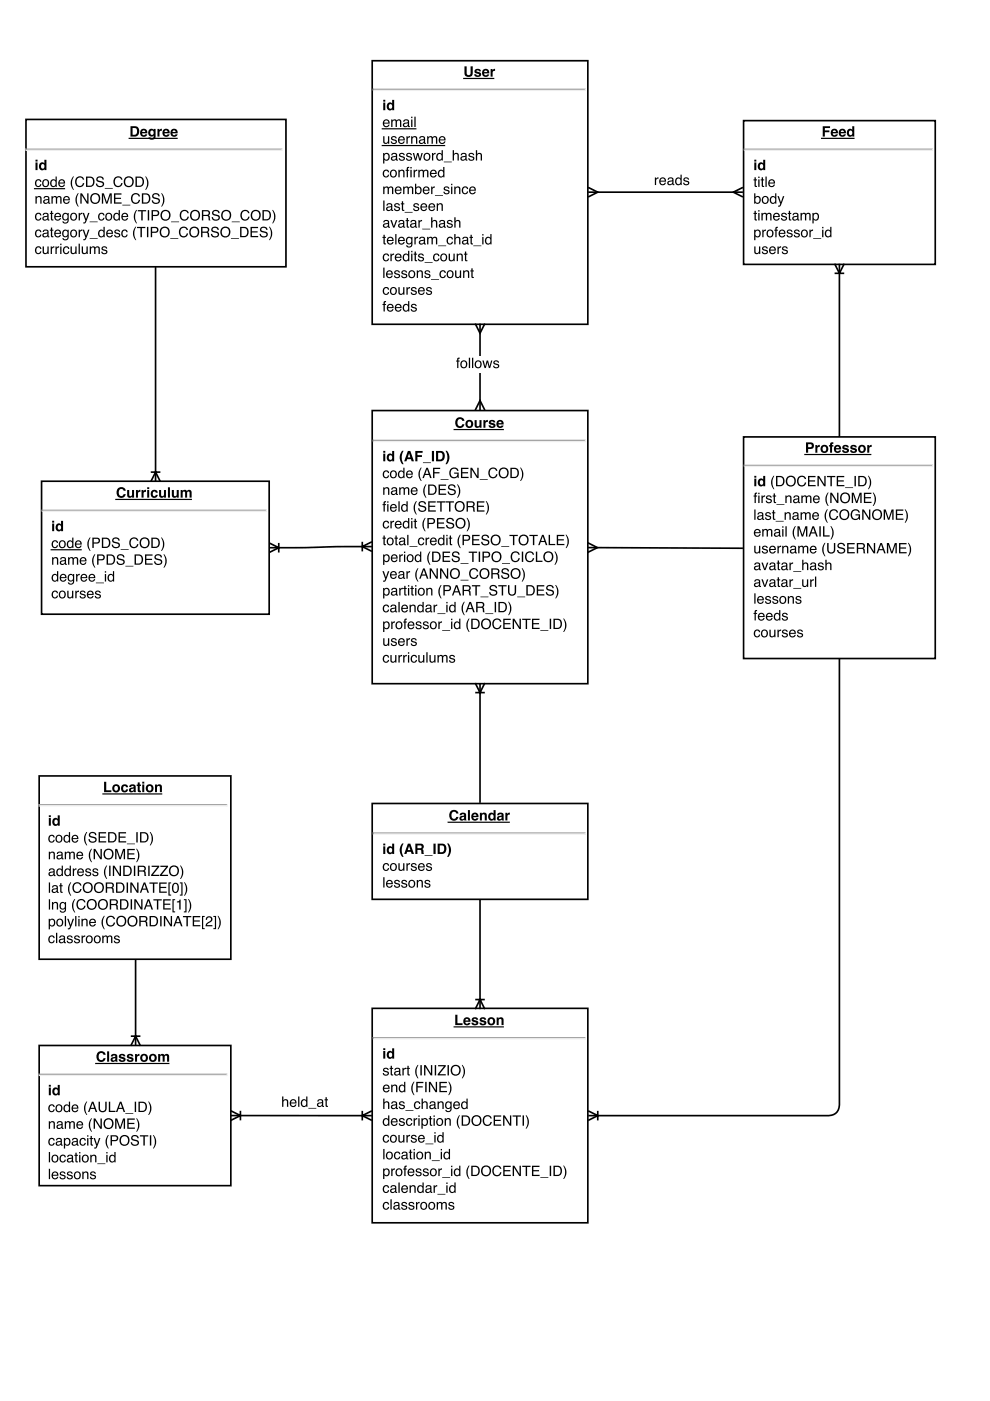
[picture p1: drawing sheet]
<svg xmlns="http://www.w3.org/2000/svg" width="210mm" height="297mm" viewBox="0 0 210 297" stroke-linecap="round" stroke-linejoin="round" font-family="sans-serif">
<path d="M78.9 12.9h45.7v55.9h-45.7z" fill="none" stroke="#000" stroke-width=".35"/>
<path d="M79 18.9h45.2" fill="none" stroke="#9a9a9a" stroke-width=".25"/>
<path d="M79 19.2h45.2" fill="none" stroke="#eee" stroke-width=".25"/>
<path d="M79 18.8h.3v.2l-.3 .3z" fill="#9a9a9a"/>
<path d="M124.2 18.8v.5h-.2v-.3z" fill="#eee"/>
<g fill="#000">
<path d="M98.5 14.1h.4v1.3a.43 .43 0 0 0 .5 .5 .43 .43 0 0 0 .4-.5v-1.3h.4v1.3a.88 .88 0 0 1-.8 .9 .88 .88 0 0 1-.9-.9zM100.8 14.7a.75 .75 0 0 1 1.2 .4h-.4a.27 .27 0 0 0-.3-.2 .27 .27 0 0 0-.3 .2l.1 .1a.73 .73 0 0 1 .8 .8 .81 .81 0 0 1-1.4-.3h.5a.32 .32 0 0 0 .3 .3 .32 .32 0 0 0 .3-.2l-.1-.1a.73 .73 0 0 1-.8-.8zM102.7 15l-.1 .3h.7l-.2-.3zM102.4 14.8a.79 .79 0 0 1 1-.1 .79 .79 0 0 1 .3 .9h-1.1l.3 .4 .8-.2a.84 .84 0 0 1-1.2 .3 .84 .84 0 0 1-.1-1.3zM104 14.6h.4v.3l.6-.3v.4a.43 .43 0 0 0-.5 .5v.8h-.5z"/>
<path d="M81.3 39.6h.2v.2a.52 .52 0 0 1 .9 0 .53 .53 0 0 1 .6-.3 .53 .53 0 0 1 .4 .6v1h-.3v-1.2l-.3-.1-.3 .2v1.1h-.3v-1a.36 .36 0 0 0-.5-.3 .36 .36 0 0 0-.2 .5v.8h-.2zM83.9 39.8a.73 .73 0 0 1 .9-.2 .73 .73 0 0 1 .4 .8h-1.2a.45 .45 0 0 0 .3 .6 .45 .45 0 0 0 .6-.4h.2a.78 .78 0 0 1-1.1 .5 .78 .78 0 0 1-.2-1.2zM84.1 39.9l-.1 .3h.9l-.3-.4zM85.5 39.6h.2v.2a.52 .52 0 0 1 .9 0 .53 .53 0 0 1 .7-.3 .53 .53 0 0 1 .3 .6v1h-.3v-1.2l-.2-.1-.4 .2v1.1h-.3v-1a.36 .36 0 0 0-.4-.3 .36 .36 0 0 0-.3 .5v.8h-.2zM88 39h.3v.7a.7 .7 0 0 1 .9 0 .7 .7 0 0 1 .2 .9 .63 .63 0 0 1-.4 .6 .63 .63 0 0 1-.8-.3v.2h-.2zM88.4 39.9a.55 .55 0 0 0-.1 .7 .55 .55 0 0 0 .7 .2 .56 .56 0 0 0 .1-.7 .56 .56 0 0 0-.7-.2zM89.8 39.8a.73 .73 0 0 1 .9-.2 .73 .73 0 0 1 .4 .8h-1.2a.45 .45 0 0 0 .4 .6 .45 .45 0 0 0 .5-.4h.3a.78 .78 0 0 1-1.2 .5 .78 .78 0 0 1-.2-1.2zM90 39.9l-.1 .3h.9l-.3-.4zM91.4 39.6h.3v.2l.5-.3v.3h-.3l-.2 .3v1h-.3zM92.2 41.4h1.7v.1h-1.7zM94.2 39.7a.64 .64 0 0 1 1.1 .3h-.3a.34 .34 0 0 0-.3-.3 .34 .34 0 0 0-.3 .3v.1a.76 .76 0 0 1 .9 .8 .69 .69 0 0 1-.7 .3 .69 .69 0 0 1-.6-.6h.3a.39 .39 0 0 0 .4 .4 .39 .39 0 0 0 .3-.4 .76 .76 0 0 1-.9-.8zM95.6 39.6h.3v1.5h-.3zM95.6 39h.3v.3h-.3zM96.3 39.6h.3v.2a.57 .57 0 0 1 .6-.3 .57 .57 0 0 1 .4 .6v1h-.3v-1a.39 .39 0 0 0-.4-.3 .39 .39 0 0 0-.3 .5v.8h-.3zM98.1 39.7a.65 .65 0 0 1 .7-.2 .65 .65 0 0 1 .5 .6h-.3a.44 .44 0 0 0-.6-.3 .44 .44 0 0 0-.2 .6 .42 .42 0 0 0 .3 .6 .42 .42 0 0 0 .5-.4h.3a.72 .72 0 0 1-1 .6 .72 .72 0 0 1-.4-1.1zM99.6 39.8a.73 .73 0 0 1 .9-.2 .73 .73 0 0 1 .4 .8h-1.2a.45 .45 0 0 0 .4 .6 .45 .45 0 0 0 .5-.4h.3a.78 .78 0 0 1-1.1 .5 .78 .78 0 0 1-.3-1.2zM99.9 39.9l-.2 .3h.9l-.3-.4z"/>
<path d="M81.2 28.9h.3v1a.41 .41 0 0 0 .6 .4 .41 .41 0 0 0 .2-.6v-.8h.2v1.6h-.2v-.3a.55 .55 0 0 1-.6 .3 .55 .55 0 0 1-.5-.5zM83.1 29a.64 .64 0 0 1 1 .3h-.2a.34 .34 0 0 0-.4-.2 .34 .34 0 0 0-.3 .3l.1 .1a.76 .76 0 0 1 .8 .7 .69 .69 0 0 1-.7 .4 .69 .69 0 0 1-.6-.6h.3a.39 .39 0 0 0 .4 .3 .39 .39 0 0 0 .4-.3l-.1-.1a.76 .76 0 0 1-.9-.8zM84.6 29.1a.73 .73 0 0 1 .9-.2 .73 .73 0 0 1 .3 .9h-1.1a.45 .45 0 0 0 .3 .5 .45 .45 0 0 0 .5-.3h.3a.78 .78 0 0 1-1.1 .4 .78 .78 0 0 1-.2-1.1zM84.8 29.2l-.1 .4h.9l-.3-.5zM86.2 28.9h.2v.3l.5-.3v.2l-.2 .1-.2 .2-.1 1.1h-.2zM87.2 28.9h.2v.2a.57 .57 0 0 1 .7-.2 .57 .57 0 0 1 .4 .6v1h-.3v-1a.39 .39 0 0 0-.5-.4 .39 .39 0 0 0-.3 .5v.9h-.2zM89.1 29.9a.38 .38 0 0 0 .5 .4 .38 .38 0 0 0 .2-.6zM89 29.1a.71 .71 0 0 1 1.1 .2v.9l.2 .1-.1 .2a.45 .45 0 0 0-.7 0 .49 .49 0 0 1-.7-.3 .49 .49 0 0 1 .5-.6l.5-.2a.36 .36 0 0 0-.3-.3 .36 .36 0 0 0-.4 .3h-.2zM90.6 28.9h.2v.2a.52 .52 0 0 1 .9 0 .53 .53 0 0 1 .6-.2 .53 .53 0 0 1 .4 .5v1.1h-.3v-1.3l-.2-.1-.4 .2v1.2h-.3v-1.1a.36 .36 0 0 0-.5-.3 .36 .36 0 0 0-.2 .5v.9h-.2zM93.2 29.1a.73 .73 0 0 1 .9-.2 .73 .73 0 0 1 .4 .9h-1.2a.45 .45 0 0 0 .3 .5 .45 .45 0 0 0 .6-.3h.2a.78 .78 0 0 1-1.1 .4 .78 .78 0 0 1-.2-1.1zM93.4 29.2l-.1 .4h.9l-.3-.5z"/>
<path d="M81.3 21.2h.4v.4h-.4zM81.3 21.7h.4v1.7h-.4zM82.2 21.9l.5-.2 .4 .3v-.8h.5v2.2h-.4v-.3a.7 .7 0 0 1-1 .2 .7 .7 0 0 1-.2-1zM82.5 22.2a.43 .43 0 0 0 0 .7 .43 .43 0 0 0 .6-.1 .42 .42 0 0 0 0-.6 .42 .42 0 0 0-.6 0z"/>
<path d="M81.6 32.8a.56 .56 0 0 0-.1 .7 .56 .56 0 0 0 .7 .2 .56 .56 0 0 0 .1-.7 .56 .56 0 0 0-.7-.2zM81.2 32.4h.3v.3a.7 .7 0 0 1 1-.1 .7 .7 0 0 1 .1 .9 .62 .62 0 0 1-.4 .6 .62 .62 0 0 1-.7-.2v.8h-.3zM83.2 33.5a.38 .38 0 0 0 .5 .3 .38 .38 0 0 0 .2-.5zM83 32.6a.71 .71 0 0 1 1.2 .2v1h.2l-.2 .3a.45 .45 0 0 0-.6 0 .49 .49 0 0 1-.7-.4 .49 .49 0 0 1 .5-.6l.5-.1a.36 .36 0 0 0-.3-.4 .36 .36 0 0 0-.4 .3h-.2zM84.7 32.5a.64 .64 0 0 1 1.1 .4h-.2a.34 .34 0 0 0-.4-.3 .34 .34 0 0 0-.3 .3l.1 .1a.76 .76 0 0 1 .8 .8 .69 .69 0 0 1-.7 .3 .69 .69 0 0 1-.6-.6h.3a.39 .39 0 0 0 .4 .4 .39 .39 0 0 0 .4-.4l-.1-.1a.76 .76 0 0 1-.9-.7zM86.3 32.5a.64 .64 0 0 1 1 .4h-.2a.34 .34 0 0 0-.4-.3 .34 .34 0 0 0-.3 .3l.1 .1a.76 .76 0 0 1 .8 .8 .69 .69 0 0 1-.7 .3 .69 .69 0 0 1-.5-.6h.2a.39 .39 0 0 0 .4 .4 .39 .39 0 0 0 .4-.4l-.1-.1a.76 .76 0 0 1-.8-.7zM87.5 32.4h.3l.3 1.3 .3-1.3h.3l.3 1.3 .4-1.3h.2l-.4 1.6h-.3l-.3-1.2-.3 1.2h-.3zM90.2 32.8a.56 .56 0 0 0-.1 .8 .56 .56 0 0 0 .8 .1 .55 .55 0 0 0 0-.8 .55 .55 0 0 0-.7-.1zM90 32.6a.78 .78 0 0 1 1.1 .1 .78 .78 0 0 1-.1 1.1 .78 .78 0 0 1-1.1-.1l-.1-.7zM91.6 32.4h.2v.3l.6-.3v.3h-.3l-.2 .3v1h-.3zM92.9 32.8a.55 .55 0 0 0-.1 .7 .55 .55 0 0 0 .7 .2 .55 .55 0 0 0 .1-.7 .55 .55 0 0 0-.7-.2zM92.8 32.5l.5-.1 .3 .2v-.8h.3v2.2h-.2v-.2a.73 .73 0 0 1-1.1 .1 .73 .73 0 0 1 0-1.1zM94.1 34.3h1.7v.1h-1.7zM96 31.8h.3v.9a.56 .56 0 0 1 .6-.3 .56 .56 0 0 1 .4 .6v1h-.3v-1a.39 .39 0 0 0-.5-.4 .39 .39 0 0 0-.2 .6v.8h-.3zM97.9 33.5a.38 .38 0 0 0 .5 .3 .38 .38 0 0 0 .2-.5zM97.8 32.6a.71 .71 0 0 1 1.1 .2v1h.2l-.1 .3a.45 .45 0 0 0-.7 0 .49 .49 0 0 1-.7-.4 .49 .49 0 0 1 .5-.6l.6-.1a.36 .36 0 0 0-.4-.4 .36 .36 0 0 0-.4 .3h-.2zM99.5 32.5a.64 .64 0 0 1 1 .4h-.2a.34 .34 0 0 0-.4-.3 .34 .34 0 0 0-.3 .3l.1 .1a.76 .76 0 0 1 .8 .8 .69 .69 0 0 1-.7 .3 .69 .69 0 0 1-.5-.6h.2a.39 .39 0 0 0 .4 .4 .39 .39 0 0 0 .4-.4l-.1-.1a.76 .76 0 0 1-.8-.7zM100.9 31.8h.3v.9a.56 .56 0 0 1 .6-.3 .56 .56 0 0 1 .4 .6v1h-.3v-1a.39 .39 0 0 0-.5-.4 .39 .39 0 0 0-.2 .6v.8h-.3z"/>
<path d="M81.4 25.5a.73 .73 0 0 1 .9-.1 .73 .73 0 0 1 .3 .8h-1.2a.45 .45 0 0 0 .4 .5 .45 .45 0 0 0 .5-.3h.3a.78 .78 0 0 1-1.1 .5 .78 .78 0 0 1-.2-1.2zM81.6 25.7l-.1 .3h.8l-.2-.5zM82.9 25.3h.3v.3a.52 .52 0 0 1 .9-.1 .53 .53 0 0 1 .6-.2 .53 .53 0 0 1 .4 .6v1h-.3v-1.2l-.3-.2-.3 .3v1.1h-.3v-1a.36 .36 0 0 0-.5-.4 .36 .36 0 0 0-.2 .6v.8h-.3zM85.7 26.4a.38 .38 0 0 0 .5 .3 .38 .38 0 0 0 .2-.6zM85.6 25.5a.71 .71 0 0 1 1.1 .2v1h.2l-.1 .3a.45 .45 0 0 0-.7 0 .49 .49 0 0 1-.7-.4 .49 .49 0 0 1 .5-.6l.6-.1a.36 .36 0 0 0-.4-.4 .36 .36 0 0 0-.4 .3h-.2zM87.2 25.3h.2v1.6h-.2zM87.2 24.7h.2v.3h-.2zM87.9 24.7h.2v2.2h-.2z"/>
<path d="M81.3 36.2a.65 .65 0 0 1 .7-.2 .65 .65 0 0 1 .5 .5h-.3a.44 .44 0 0 0-.5-.3 .44 .44 0 0 0-.3 .6 .42 .42 0 0 0 .3 .6 .42 .42 0 0 0 .5-.4h.3a.72 .72 0 0 1-.9 .6 .72 .72 0 0 1-.4-1zM83.1 36.4a.56 .56 0 0 0-.1 .7 .56 .56 0 0 0 .8 .1 .55 .55 0 0 0 0-.8 .55 .55 0 0 0-.7 0zM82.9 36.2a.78 .78 0 0 1 1.1 .1 .78 .78 0 0 1-.1 1.1 .78 .78 0 0 1-1.1-.1l-.1-.7zM84.5 36h.2v.2a.57 .57 0 0 1 .7-.2 .57 .57 0 0 1 .4 .6v1h-.3v-1a.39 .39 0 0 0-.5-.4 .39 .39 0 0 0-.3 .6v.8h-.2zM86.3 35.5l.5-.1v.2l-.3 .2v.2h.3v.2h-.3v1.4h-.3v-1.4h-.2v-.2h.2zM87 36h.3v1.6h-.3zM87 35.4h.3v.3h-.3zM87.7 36h.2v.3l.6-.3v.3h-.3l-.2 .2v1.1h-.3zM88.7 36h.3v.2a.52 .52 0 0 1 .9 0 .53 .53 0 0 1 .6-.2 .53 .53 0 0 1 .3 .5v1.1h-.2l-.1-1.2-.2-.2-.4 .3v1.1h-.3v-1a.36 .36 0 0 0-.4-.4 .36 .36 0 0 0-.2 .5v.9h-.3zM91.4 36.2a.73 .73 0 0 1 .8-.1 .73 .73 0 0 1 .4 .8h-1.2a.45 .45 0 0 0 .4 .5 .45 .45 0 0 0 .5-.3h.3a.78 .78 0 0 1-1.1 .5 .78 .78 0 0 1-.3-1.2zM91.6 36.3l-.2 .4h.9l-.3-.5zM93.2 36.4a.55 .55 0 0 0-.1 .7 .55 .55 0 0 0 .8 .2 .55 .55 0 0 0 .1-.8 .55 .55 0 0 0-.8-.1zM93.1 36.1l.6-.1 .3 .2v-.8h.2v2.2h-.2v-.2a.73 .73 0 0 1-1 0 .73 .73 0 0 1-.1-1z"/>
<path d="M81.3 42.5h.2v2.2h-.2zM82.2 44.1a.38 .38 0 0 0 .5 .4 .38 .38 0 0 0 .2-.6zM82 43.3a.71 .71 0 0 1 1.2 .2v1h.2l-.2 .2a.45 .45 0 0 0-.7 0 .49 .49 0 0 1-.6-.3 .49 .49 0 0 1 .5-.6l.5-.1a.36 .36 0 0 0-.3-.4 .36 .36 0 0 0-.4 .3h-.3zM83.7 43.2a.64 .64 0 0 1 1.1 .4h-.3a.34 .34 0 0 0-.3-.3 .34 .34 0 0 0-.3 .3v.1a.76 .76 0 0 1 .9 .7 .69 .69 0 0 1-.7 .4 .69 .69 0 0 1-.6-.6h.3a.39 .39 0 0 0 .4 .3 .39 .39 0 0 0 .3-.3v-.1a.76 .76 0 0 1-.9-.7zM85.2 42.7h.3v.4h.2v.2h-.2v1.1l.2 .1v.2h-.3l-.2-.2v-1.2h-.2v-.2h.2zM85.8 44.9h1.7v.2h-1.7zM87.8 43.2a.64 .64 0 0 1 1 .4h-.2a.34 .34 0 0 0-.4-.3 .34 .34 0 0 0-.3 .3l.1 .1a.76 .76 0 0 1 .9 .7 .69 .69 0 0 1-.8 .4 .69 .69 0 0 1-.5-.6h.2a.39 .39 0 0 0 .4 .3 .39 .39 0 0 0 .4-.3l-.1-.1a.76 .76 0 0 1-.8-.7zM89.3 43.3a.73 .73 0 0 1 .9-.1 .73 .73 0 0 1 .4 .8h-1.2a.45 .45 0 0 0 .3 .5 .45 .45 0 0 0 .6-.3h.3a.78 .78 0 0 1-1.2 .5 .78 .78 0 0 1-.2-1.2zM89.5 43.4l-.1 .4h.9l-.3-.5zM91 43.3a.73 .73 0 0 1 .9-.1 .73 .73 0 0 1 .4 .8h-1.2a.45 .45 0 0 0 .3 .5 .45 .45 0 0 0 .6-.3h.2a.78 .78 0 0 1-1.1 .5 .78 .78 0 0 1-.2-1.2zM91.2 43.4l-.1 .4h.9l-.3-.5zM92.6 43.1h.3v.2a.57 .57 0 0 1 .6-.2 .57 .57 0 0 1 .4 .6v1h-.3v-1a.39 .39 0 0 0-.5-.4 .39 .39 0 0 0-.2 .6v.8h-.3z"/>
<path d="M81.3 56.7h.2v2.2h-.2zM82 57.5a.73 .73 0 0 1 .9-.1 .73 .73 0 0 1 .4 .8h-1.2a.45 .45 0 0 0 .4 .5 .45 .45 0 0 0 .5-.3h.3a.78 .78 0 0 1-1.1 .5 .78 .78 0 0 1-.3-1.2zM82.3 57.7l-.2 .3h.9l-.3-.4zM83.7 57.4a.64 .64 0 0 1 1.1 .4h-.3a.34 .34 0 0 0-.3-.3 .34 .34 0 0 0-.3 .3v.1a.76 .76 0 0 1 .9 .8 .69 .69 0 0 1-.7 .3 .69 .69 0 0 1-.6-.6h.3a.39 .39 0 0 0 .4 .4 .39 .39 0 0 0 .3-.4v-.1a.76 .76 0 0 1-.9-.7zM85.3 57.4a.64 .64 0 0 1 1 .4h-.2a.34 .34 0 0 0-.4-.3 .34 .34 0 0 0-.3 .3l.1 .1a.76 .76 0 0 1 .8 .8 .69 .69 0 0 1-.7 .3 .69 .69 0 0 1-.6-.6h.3a.39 .39 0 0 0 .4 .4 .39 .39 0 0 0 .4-.4l-.1-.1a.76 .76 0 0 1-.9-.7zM86.9 57.7a.56 .56 0 0 0 0 .8 .56 .56 0 0 0 .8 .1 .55 .55 0 0 0 0-.8 .55 .55 0 0 0-.8-.1zM86.8 57.5a.78 .78 0 0 1 1.1 .1 .78 .78 0 0 1-.2 1.1 .78 .78 0 0 1-1.1-.1v-.7zM88.4 57.3h.2v.3a.57 .57 0 0 1 .7-.3 .57 .57 0 0 1 .4 .6v1h-.3v-1a.39 .39 0 0 0-.5-.3 .39 .39 0 0 0-.3 .5v.8h-.2zM90.2 57.4a.64 .64 0 0 1 1 .4h-.2a.34 .34 0 0 0-.4-.3 .34 .34 0 0 0-.3 .3l.1 .1a.76 .76 0 0 1 .8 .8 .69 .69 0 0 1-.7 .3 .69 .69 0 0 1-.5-.6h.2a.39 .39 0 0 0 .4 .4 .39 .39 0 0 0 .4-.4l-.1-.1a.76 .76 0 0 1-.9-.7zM91.4 59.2h1.7v.1h-1.7zM93.4 57.5a.65 .65 0 0 1 .7-.2 .65 .65 0 0 1 .4 .6h-.2a.44 .44 0 0 0-.6-.3 .44 .44 0 0 0-.2 .6 .42 .42 0 0 0 .3 .5 .42 .42 0 0 0 .5-.3h.2a.72 .72 0 0 1-.9 .5 .72 .72 0 0 1-.4-1zM95.1 57.7a.56 .56 0 0 0-.1 .8 .56 .56 0 0 0 .8 .1 .55 .55 0 0 0 .1-.8 .55 .55 0 0 0-.8-.1zM94.9 57.5a.78 .78 0 0 1 1.1 .1 .78 .78 0 0 1-.1 1.1 .78 .78 0 0 1-1.1-.1l-.1-.7zM96.5 57.3h.3v1.1a.41 .41 0 0 0 .5 .3 .41 .41 0 0 0 .2-.6v-.8h.3v1.6h-.3v-.2a.55 .55 0 0 1-.6 .3 .55 .55 0 0 1-.4-.6zM98.2 57.3h.2v.3a.57 .57 0 0 1 .7-.3 .57 .57 0 0 1 .4 .6v1h-.3v-1a.39 .39 0 0 0-.5-.3 .39 .39 0 0 0-.2 .5v.8h-.3zM99.9 56.9h.3v.4h.3v.3h-.3v1l.3 .1v.2h-.4l-.1-.2-.1-1.1h-.2v-.3h.2z"/>
<path d="M81.3 49.8h.3v.4h.2v.2h-.2v1.1l.2 .1v.2h-.3l-.2-.2v-1.2h-.2v-.2h.2zM82.2 50.4a.73 .73 0 0 1 .9-.1 .73 .73 0 0 1 .4 .8h-1.2a.45 .45 0 0 0 .3 .5 .45 .45 0 0 0 .6-.3h.2a.78 .78 0 0 1-1.1 .5 .78 .78 0 0 1-.2-1.2zM82.4 50.6l-.1 .3h.9l-.3-.5zM83.8 49.6h.3v2.2h-.3zM84.6 50.4a.73 .73 0 0 1 .9-.1 .73 .73 0 0 1 .3 .8h-1.1a.45 .45 0 0 0 .3 .5 .45 .45 0 0 0 .5-.3h.3a.78 .78 0 0 1-1.1 .5 .78 .78 0 0 1-.2-1.2zM84.8 50.6l-.1 .3h.9l-.3-.5zM86.3 50.4l.4-.2 .5 .2v-.2h.3v1.5a.7 .7 0 0 1-.6 .8 .7 .7 0 0 1-.8-.5h.3a.46 .46 0 0 0 .6 .2 .46 .46 0 0 0 .2-.6 .69 .69 0 0 1-.9 .1 .69 .69 0 0 1-.2-.9zM86.5 50.5a.56 .56 0 0 0-.2 .8 .56 .56 0 0 0 .7 .2 .56 .56 0 0 0 .2-.7 .56 .56 0 0 0-.7-.3zM87.9 50.2h.2v.3l.5-.3v.3h-.2l-.2 .2-.1 1.1h-.2zM89.1 51.3a.38 .38 0 0 0 .5 .3 .38 .38 0 0 0 .2-.6zM89 50.4a.71 .71 0 0 1 1.1 .2v1h.2l-.1 .2a.45 .45 0 0 0-.7 0 .49 .49 0 0 1-.7-.3 .49 .49 0 0 1 .5-.6l.5-.1a.36 .36 0 0 0-.3-.4 .36 .36 0 0 0-.4 .3h-.2zM90.6 50.2h.2v.2a.52 .52 0 0 1 .9 0 .53 .53 0 0 1 .6-.2 .53 .53 0 0 1 .4 .6v1h-.3v-1.2l-.2-.2-.4 .3v1.1h-.3v-1a.36 .36 0 0 0-.5-.4 .36 .36 0 0 0-.2 .6v.8h-.2zM92.9 52h1.7v.2h-1.7zM94.9 50.4a.65 .65 0 0 1 .7-.2 .65 .65 0 0 1 .4 .6h-.2a.44 .44 0 0 0-.6-.4 .44 .44 0 0 0-.2 .7 .42 .42 0 0 0 .3 .5 .42 .42 0 0 0 .5-.3h.2a.72 .72 0 0 1-.9 .5 .72 .72 0 0 1-.4-1zM96.3 49.6h.3v.8a.56 .56 0 0 1 .6-.2 .56 .56 0 0 1 .4 .6v1h-.3v-1a.39 .39 0 0 0-.4-.4 .39 .39 0 0 0-.3 .6v.8h-.3zM98.2 51.3a.38 .38 0 0 0 .5 .3 .38 .38 0 0 0 .2-.6zM98.1 50.4a.71 .71 0 0 1 1.2 .2v1h.1l-.1 .2a.45 .45 0 0 0-.7 0 .49 .49 0 0 1-.7-.3 .49 .49 0 0 1 .5-.6l.6-.1a.36 .36 0 0 0-.3-.4 .36 .36 0 0 0-.4 .3h-.3zM99.8 49.8h.2v.4h.3v.2h-.3v1.1l.3 .1v.2h-.4l-.1-.2v-1.2h-.3v-.2h.3zM100.4 52h1.6v.2h-1.6zM102.2 50.2h.3v1.6h-.3zM102.2 49.6h.3v.3h-.3zM103.2 50.6a.55 .55 0 0 0-.1 .7 .55 .55 0 0 0 .8 .2 .55 .55 0 0 0 .1-.8 .55 .55 0 0 0-.8-.1zM103.1 50.3l.6-.1 .3 .2v-.8h.2v2.2h-.2v-.2a.73 .73 0 0 1-1 .1 .73 .73 0 0 1-.1-1.1z"/>
<path d="M81.5 47.7a.38 .38 0 0 0 .5 .4 .38 .38 0 0 0 .2-.6zM81.3 46.8a.71 .71 0 0 1 1.2 .3v.9l.2 .1-.2 .2a.45 .45 0 0 0-.6 0 .49 .49 0 0 1-.7-.4 .49 .49 0 0 1 .5-.6l.5-.1a.36 .36 0 0 0-.3-.4 .36 .36 0 0 0-.4 .4h-.2zM82.8 46.7h.3l.4 1.3 .4-1.3h.3l-.6 1.6h-.2zM84.7 47.7a.38 .38 0 0 0 .5 .4 .38 .38 0 0 0 .2-.6zM84.6 46.8a.71 .71 0 0 1 1.1 .3v.9l.2 .1-.1 .2a.45 .45 0 0 0-.7 0 .49 .49 0 0 1-.7-.4 .49 .49 0 0 1 .5-.6l.5-.1a.36 .36 0 0 0-.3-.4 .36 .36 0 0 0-.4 .4h-.2zM86.2 46.2h.3v.5h.2v.2h-.2v1l.2 .1v.3h-.3l-.2-.2v-1.2h-.2v-.2h.2zM87.2 47.7a.38 .38 0 0 0 .5 .4 .38 .38 0 0 0 .2-.6zM87.1 46.8a.71 .71 0 0 1 1.2 .3v.9l.1 .1-.1 .2a.45 .45 0 0 0-.7 0 .49 .49 0 0 1-.7-.4 .49 .49 0 0 1 .5-.6l.6-.1a.36 .36 0 0 0-.3-.4 .36 .36 0 0 0-.4 .4h-.3zM88.7 46.7h.3v.2l.5-.3v.3h-.3l-.2 .3v1.1h-.3zM89.5 48.5h1.7v.1h-1.7zM91.4 46.1h.3v.8a.56 .56 0 0 1 .6-.2 .56 .56 0 0 1 .4 .5v1.1h-.3v-1a.39 .39 0 0 0-.4-.4 .39 .39 0 0 0-.3 .5v.9h-.3zM93.3 47.7a.38 .38 0 0 0 .5 .4 .38 .38 0 0 0 .2-.6zM93.2 46.8a.71 .71 0 0 1 1.2 .3v.9l.1 .1-.1 .2a.45 .45 0 0 0-.7 0 .49 .49 0 0 1-.7-.4 .49 .49 0 0 1 .5-.6l.6-.1a.36 .36 0 0 0-.3-.4 .36 .36 0 0 0-.4 .4h-.3zM94.9 46.8a.64 .64 0 0 1 1.1 .3h-.3a.34 .34 0 0 0-.3-.3 .34 .34 0 0 0-.4 .4h.1a.76 .76 0 0 1 .9 .8 .69 .69 0 0 1-.7 .3 .69 .69 0 0 1-.6-.5h.3a.39 .39 0 0 0 .4 .3 .39 .39 0 0 0 .3-.4 .76 .76 0 0 1-.9-.8zM96.3 46.1h.3v.8a.56 .56 0 0 1 .6-.2 .56 .56 0 0 1 .4 .5v1.1h-.3v-1a.39 .39 0 0 0-.4-.4 .39 .39 0 0 0-.3 .5v.9h-.3z"/>
<path d="M81.3 54a.65 .65 0 0 1 .7-.3 .65 .65 0 0 1 .5 .6h-.3a.44 .44 0 0 0-.5-.3 .44 .44 0 0 0-.3 .6 .42 .42 0 0 0 .3 .6 .42 .42 0 0 0 .5-.4h.3a.72 .72 0 0 1-.9 .6 .72 .72 0 0 1-.4-1zM82.8 53.8h.2v.3l.6-.4v.3l-.3 .1-.2 .2v1.1h-.3zM83.9 54a.73 .73 0 0 1 .9-.2 .73 .73 0 0 1 .4 .9h-1.2a.45 .45 0 0 0 .3 .5 .45 .45 0 0 0 .6-.3h.2a.78 .78 0 0 1-1.1 .4 .78 .78 0 0 1-.2-1.1zM84.1 54.1l-.1 .3h.9l-.3-.4zM85.8 54.1a.55 .55 0 0 0-.1 .8 .55 .55 0 0 0 .7 .1 .55 .55 0 0 0 .1-.7 .55 .55 0 0 0-.7-.2zM85.7 53.9l.5-.1 .3 .2v-.8h.3v2.2h-.3v-.2a.73 .73 0 0 1-1 0 .73 .73 0 0 1-.1-1zM87.2 53.8h.2v1.6h-.2zM87.2 53.2h.2v.3h-.2zM87.9 53.3h.3v.5h.2v.2h-.2v1l.2 .2v.2h-.3l-.2-.2v-1.2h-.2v-.2h.2zM88.8 53.9a.64 .64 0 0 1 1.1 .3h-.3a.34 .34 0 0 0-.3-.2 .34 .34 0 0 0-.4 .3h.1a.76 .76 0 0 1 .9 .8 .69 .69 0 0 1-.7 .3 .69 .69 0 0 1-.6-.5h.3a.39 .39 0 0 0 .3 .3 .39 .39 0 0 0 .4-.3v-.1a.76 .76 0 0 1-.9-.8zM90 55.6h1.7v.2h-1.7zM92 54a.65 .65 0 0 1 .7-.3 .65 .65 0 0 1 .5 .6h-.3a.44 .44 0 0 0-.6-.3 .44 .44 0 0 0-.2 .6 .42 .42 0 0 0 .3 .6 .42 .42 0 0 0 .5-.4h.3a.72 .72 0 0 1-1 .6 .72 .72 0 0 1-.4-1zM93.7 54.2a.56 .56 0 0 0 0 .7 .56 .56 0 0 0 .7 .1 .55 .55 0 0 0 .1-.8 .55 .55 0 0 0-.8 0zM93.5 54a.78 .78 0 0 1 1.1 .1 .78 .78 0 0 1-.1 1.1 .78 .78 0 0 1-1.1-.2v-.6zM95.1 53.8h.3v1a.41 .41 0 0 0 .5 .4 .41 .41 0 0 0 .2-.6v-.8h.3v1.6h-.2v-.3a.55 .55 0 0 1-.7 .3 .55 .55 0 0 1-.4-.5zM96.8 53.8h.3v.2a.57 .57 0 0 1 .6-.2 .57 .57 0 0 1 .4 .5v1.1h-.2v-1a.39 .39 0 0 0-.5-.4 .39 .39 0 0 0-.3 .5v.9h-.3zM98.6 53.3h.2v.5h.3v.2h-.3v1l.3 .2v.2h-.4l-.1-.2v-1.2h-.2v-.2h.2z"/>
<path d="M81.4 64l.5-.2v.3l-.3 .1v.3h.3v.2h-.3v1.3h-.3v-1.3h-.2v-.2h.2zM82.2 64.6a.73 .73 0 0 1 .9-.1 .73 .73 0 0 1 .4 .8h-1.2a.45 .45 0 0 0 .3 .6 .45 .45 0 0 0 .6-.4h.2a.78 .78 0 0 1-1.1 .5 .78 .78 0 0 1-.2-1.2zM82.4 64.8l-.1 .3h.9l-.3-.4zM83.9 64.6a.73 .73 0 0 1 .9-.1 .73 .73 0 0 1 .4 .8h-1.2a.45 .45 0 0 0 .3 .6 .45 .45 0 0 0 .6-.4h.2a.78 .78 0 0 1-1.1 .5 .78 .78 0 0 1-.2-1.2zM84.1 64.8l-.1 .3h.9l-.3-.4zM85.8 64.8a.55 .55 0 0 0-.1 .7 .55 .55 0 0 0 .7 .2 .55 .55 0 0 0 .1-.7 .55 .55 0 0 0-.7-.2zM85.7 64.5l.5-.1 .3 .3v-.9h.3v2.2h-.3v-.2a.73 .73 0 0 1-1 .1 .73 .73 0 0 1 0-1zM87.3 64.5a.64 .64 0 0 1 1 .4h-.2a.34 .34 0 0 0-.4-.3 .34 .34 0 0 0-.3 .3l.1 .1a.76 .76 0 0 1 .9 .8 .69 .69 0 0 1-.8 .3 .69 .69 0 0 1-.5-.6h.2a.39 .39 0 0 0 .4 .4 .39 .39 0 0 0 .4-.4h-.1a.76 .76 0 0 1-.8-.8z"/>
<path d="M81.3 61.1a.65 .65 0 0 1 .7-.2 .65 .65 0 0 1 .5 .5h-.3a.44 .44 0 0 0-.5-.3 .44 .44 0 0 0-.3 .6 .42 .42 0 0 0 .3 .6 .42 .42 0 0 0 .5-.4h.3a.72 .72 0 0 1-.9 .6 .72 .72 0 0 1-.4-1zM83.1 61.3a.56 .56 0 0 0-.1 .7 .56 .56 0 0 0 .8 .1 .55 .55 0 0 0 0-.8 .55 .55 0 0 0-.7 0zM82.9 61.1a.78 .78 0 0 1 1.1 .1 .78 .78 0 0 1-.1 1.1 .78 .78 0 0 1-1.1-.1l-.1-.7zM84.5 60.9h.2v1a.41 .41 0 0 0 .6 .4 .41 .41 0 0 0 .2-.6v-.8h.2v1.6h-.2v-.3a.55 .55 0 0 1-.6 .3 .55 .55 0 0 1-.4-.5zM86.2 60.9h.2v.3l.5-.3v.2l-.2 .1-.2 .2-.1 1.1h-.2zM87.3 61a.64 .64 0 0 1 1 .3h-.2a.34 .34 0 0 0-.4-.2 .34 .34 0 0 0-.3 .3l.1 .1a.76 .76 0 0 1 .9 .7 .69 .69 0 0 1-.8 .4 .69 .69 0 0 1-.5-.6h.2a.39 .39 0 0 0 .4 .3 .39 .39 0 0 0 .4-.3l-.1-.1a.76 .76 0 0 1-.8-.8zM88.8 61.1a.73 .73 0 0 1 .9-.2 .73 .73 0 0 1 .4 .9h-1.2a.45 .45 0 0 0 .3 .5 .45 .45 0 0 0 .6-.3h.2a.78 .78 0 0 1-1.1 .4 .78 .78 0 0 1-.2-1.1zM89 61.2l-.1 .4h.9l-.3-.5zM90.5 61a.64 .64 0 0 1 1.1 .3h-.3a.34 .34 0 0 0-.3-.2 .34 .34 0 0 0-.4 .3l.1 .1a.76 .76 0 0 1 .9 .7 .69 .69 0 0 1-.8 .4 .69 .69 0 0 1-.5-.6h.3a.39 .39 0 0 0 .3 .3 .39 .39 0 0 0 .4-.3v-.1a.76 .76 0 0 1-.9-.8z"/>
</g>
<path d="M98.3 16.6h6.4M81.1 27.3h7.1M81.1 30.9h13.2" fill="none" stroke="#000" stroke-width=".25"/>
<path d="M78.9 87h45.7v58h-45.7z" fill="#fff"/>
<path d="M78.9 87h45.7v58h-45.7z" fill="none" stroke="#000" stroke-width=".35"/>
<path d="M79 93.4h45.2" fill="none" stroke="#9a9a9a" stroke-width=".25"/>
<path d="M79 93.6h45.2" fill="none" stroke="#eee" stroke-width=".25"/>
<path d="M79 93.2h.3v.3l-.3 .2z" fill="#9a9a9a"/>
<path d="M124.2 93.2v.5h-.2v-.2z" fill="#eee"/>
<g fill="#000">
<path d="M81.4 106.4l.5-.1v.2l-.3 .2v.2h.3v.2h-.3v1.4h-.3v-1.4h-.2v-.2h.2z"/>
<path d="M81.3 95.6h.4v.4h-.4zM81.3 96.2h.4v1.6h-.4zM82.2 96.4l.5-.3 .4 .3v-.8h.5v2.2h-.4v-.2a.7 .7 0 0 1-1 .1 .7 .7 0 0 1-.2-.9zM82.5 96.7a.43 .43 0 0 0 0 .6 .43 .43 0 0 0 .6-.1 .42 .42 0 0 0 0-.6 .42 .42 0 0 0-.6 .1zM85.3 95.6h.3l-.1 .1a2.7 2.7 0 0 0 .1 2.7h-.3a2.2 2.2 0 0 1 0-2.8zM86.7 96.1l-.2 .9h.5zM86.5 95.6h.5l.8 2.2h-.5l-.2-.4h-.8l-.1 .4h-.5zM88 95.6h1.6v.4h-1.1v.5h1v.4h-1v.9h-.5zM89.7 98h1.7v.2h-1.7zM91.6 95.6h.4v2.2h-.4zM92.9 96v1.4a.74 .74 0 0 0 .9-.7 .74 .74 0 0 0-.9-.7zM92.5 95.6h.9a1.11 1.11 0 0 1 .9 1.1 1.11 1.11 0 0 1-.9 1.1h-.9zM94.5 95.6h.3a2.19 2.19 0 0 1 0 2.8h-.4a2.71 2.71 0 0 0 .1-2.8z"/>
<path d="M81.3 100a.65 .65 0 0 1 .7-.3 .65 .65 0 0 1 .5 .6h-.3a.44 .44 0 0 0-.5-.3 .44 .44 0 0 0-.3 .6 .42 .42 0 0 0 .3 .6 .42 .42 0 0 0 .5-.4h.3a.72 .72 0 0 1-.9 .6 .72 .72 0 0 1-.4-1.1zM83.1 100.1a.56 .56 0 0 0-.1 .8 .56 .56 0 0 0 .8 .1 .55 .55 0 0 0 0-.8 .55 .55 0 0 0-.7-.1zM82.9 100a.78 .78 0 0 1 1.1 .1 .78 .78 0 0 1-.1 1.1 .78 .78 0 0 1-1.1-.2l-.1-.7zM84.8 100.1a.55 .55 0 0 0-.1 .8 .55 .55 0 0 0 .7 .1 .55 .55 0 0 0 .1-.7 .55 .55 0 0 0-.7-.2zM84.7 99.9l.5-.1 .3 .2v-.8h.3v2.2h-.3v-.3a.73 .73 0 0 1-1 .1 .73 .73 0 0 1-.1-1zM86.3 100a.73 .73 0 0 1 .9-.2 .73 .73 0 0 1 .3 .8h-1.1a.45 .45 0 0 0 .3 .6 .45 .45 0 0 0 .5-.3h.3a.78 .78 0 0 1-1.1 .4 .78 .78 0 0 1-.2-1.2zM86.5 100.1l-.1 .3h.9l-.3-.4zM89.2 99.1h.2a2.66 2.66 0 0 0 0 2.9h-.2a2.24 2.24 0 0 1 0-2.9zM90.5 99.5l-.3 1h.7zM90.4 99.2h.3l.8 2.2h-.3l-.2-.7h-.9l-.2 .7h-.3zM91.8 99.2h1.5v.2h-1.2v.7h1.1v.3h-1.1v1h-.3zM93.4 101.6h1.7v.1h-1.7zM95.6 99.4a.97 .97 0 0 1 1.6 .4h-.3a.76 .76 0 0 0-1-.3 .76 .76 0 0 0-.3 1 .7 .7 0 0 0 .7 .7 .7 .7 0 0 0 .7-.8h-.7v-.2h1v1.2h-.2l-.1-.3a1.03 1.03 0 0 1-1.3 .1 1.03 1.03 0 0 1-.4-1.2zM97.7 99.2h1.6v.2h-1.3v.7h1.2v.3h-1.2v.7h1.4v.3h-1.7zM99.7 99.2h.4l1.1 1.7v-1.7h.3v2.2h-.4l-1.1-1.8v1.8h-.3zM101.7 101.6h1.7v.1h-1.7zM103.8 99.5a.95 .95 0 0 1 .9-.4 .95 .95 0 0 1 .8 .7h-.3a.7 .7 0 0 0-.9-.4 .7 .7 0 0 0-.5 .9 .69 .69 0 0 0 .6 .8 .69 .69 0 0 0 .8-.5h.3a1.02 1.02 0 0 1-1.3 .8 1.02 1.02 0 0 1-.6-1.5zM105.7 100.3a1.15 1.15 0 0 1 2.3 0 1.15 1.15 0 0 1-2.3 0zM106.2 99.6a.85 .85 0 0 0-.1 1.2 .85 .85 0 0 0 1.3 .1 .85 .85 0 0 0 0-1.2 .85 .85 0 0 0-1.2-.1zM108.5 99.4v1.7h.5a.86 .86 0 0 0 .7-.8 .86 .86 0 0 0-.7-.9zM108.2 99.2h.9a1.11 1.11 0 0 1 .9 1.1 1.11 1.11 0 0 1-.9 1.1h-.9zM110.3 99.1h.2l.3 .6a2.2 2.2 0 0 1-.3 2.3h-.2a2.66 2.66 0 0 0 0-2.9z"/>
<path d="M96.8 88.7a.97 .97 0 0 1 1.7 .5h-.5a.55 .55 0 0 0-.7-.3 .55 .55 0 0 0-.3 .7 .54 .54 0 0 0 .3 .7 .54 .54 0 0 0 .7-.4h.5a1.02 1.02 0 0 1-1.4 .8 1.02 1.02 0 0 1-.5-1.4zM99.2 89.5a.45 .45 0 0 0 0 .7 .45 .45 0 0 0 .7-.1l-.1-.6-.3-.1zM98.7 89.9a.86 .86 0 0 1 1.7 0 .86 .86 0 0 1-1.7 0zM100.6 89.1h.5v1.1l.2 .2 .4-.3v-1h.4v1.6h-.4v-.2a.58 .58 0 0 1-.7 .2 .58 .58 0 0 1-.4-.7zM102.5 89.1h.4v.3l.5-.4v.5a.43 .43 0 0 0-.5 .4v.8h-.4zM103.8 89.2a.75 .75 0 0 1 1.2 .4h-.4a.27 .27 0 0 0-.3-.3 .27 .27 0 0 0-.2 .3 .73 .73 0 0 1 .9 .9 .81 .81 0 0 1-1.4-.3h.4a.32 .32 0 0 0 .3 .2 .32 .32 0 0 0 .3-.2 .73 .73 0 0 1-.9-.9zM105.8 89.5l-.1 .2h.6l-.2-.3zM105.5 89.3a.79 .79 0 0 1 .9-.2 .79 .79 0 0 1 .4 .9h-1.1l.2 .4 .9-.2a.84 .84 0 0 1-1.3 .4 .84 .84 0 0 1 0-1.3z"/>
<path d="M81.3 103.3h.2v.2a.57 .57 0 0 1 .7-.2 .57 .57 0 0 1 .3 .6v1h-.2v-1a.39 .39 0 0 0-.5-.3 .39 .39 0 0 0-.3 .5v.8h-.2zM83.2 104.4a.38 .38 0 0 0 .5 .3 .38 .38 0 0 0 .2-.6zM83 103.5a.71 .71 0 0 1 1.2 .2v1h.2l-.2 .2a.45 .45 0 0 0-.6 0 .49 .49 0 0 1-.7-.3 .49 .49 0 0 1 .5-.6l.5-.1a.36 .36 0 0 0-.3-.4 .36 .36 0 0 0-.4 .3h-.2zM84.6 103.3h.3v.2a.52 .52 0 0 1 .9 0 .53 .53 0 0 1 .6-.2 .53 .53 0 0 1 .4 .6v1h-.3v-1.2l-.3-.2-.3 .3-.1 1.1h-.2v-1a.36 .36 0 0 0-.5-.4 .36 .36 0 0 0-.2 .6v.8h-.3zM87.3 103.5a.73 .73 0 0 1 .9-.1 .73 .73 0 0 1 .3 .8h-1.1a.45 .45 0 0 0 .3 .5 .45 .45 0 0 0 .6-.3h.2a.78 .78 0 0 1-1.1 .5 .78 .78 0 0 1-.2-1.2zM87.5 103.7l-.1 .3h.9l-.3-.5zM90.2 102.7h.2a2.66 2.66 0 0 0 0 2.8h-.2a2.24 2.24 0 0 1 0-2.8zM91.1 103v1.7h.5a.86 .86 0 0 0 .7-.9 .86 .86 0 0 0-.7-.8zM90.8 102.7h.9a1.11 1.11 0 0 1 .9 1.1 1.11 1.11 0 0 1-.9 1.1h-.9zM93 102.7h1.6v.3h-1.3v.7h1.2v.2h-1.2v.8h1.3v.2h-1.6zM95.2 102.9a.86 .86 0 0 1 1.4 .5h-.3a.51 .51 0 0 0-.5-.5 .51 .51 0 0 0-.5 .5l.2 .2a.84 .84 0 0 1 1.1 .9 .93 .93 0 0 1-.9 .5 .93 .93 0 0 1-.8-.8h.3a.58 .58 0 0 0 .6 .5 .58 .58 0 0 0 .5-.5l-.4-.2a.67 .67 0 0 1-.8-.3 .67 .67 0 0 1 .1-.8zM96.9 102.7h.2l.3 .5a2.2 2.2 0 0 1-.3 2.3h-.2a2.66 2.66 0 0 0 0-2.8z"/>
<path d="M81.3 113.5h.3v.5h.2v.2h-.2v1l.2 .2v.2h-.3l-.2-.2v-1.2h-.2v-.2h.2zM82.4 114.4a.56 .56 0 0 0-.1 .7 .56 .56 0 0 0 .8 .1 .55 .55 0 0 0 .1-.8 .55 .55 0 0 0-.8 0zM82.2 114.2a.78 .78 0 0 1 1.1 .1 .78 .78 0 0 1-.1 1.1 .78 .78 0 0 1-1.1-.1l-.1-.7zM83.8 113.5h.3v.5h.3v.2h-.3v1l.3 .2v.2h-.4l-.1-.2-.1-1.2h-.2v-.2h.2zM84.9 115a.38 .38 0 0 0 .5 .4 .38 .38 0 0 0 .2-.6zM84.7 114.2a.71 .71 0 0 1 1.2 .2v.9l.2 .1-.2 .2a.45 .45 0 0 0-.7 0 .49 .49 0 0 1-.6-.3 .49 .49 0 0 1 .5-.6l.5-.2a.36 .36 0 0 0-.3-.3 .36 .36 0 0 0-.4 .3h-.3zM86.3 113.4h.3v2.2h-.3zM86.8 115.8h1.7v.2h-1.7zM88.8 114.2a.65 .65 0 0 1 .7-.2 .65 .65 0 0 1 .5 .5h-.3a.44 .44 0 0 0-.6-.3 .44 .44 0 0 0-.2 .6 .42 .42 0 0 0 .3 .6 .42 .42 0 0 0 .5-.4h.3a.72 .72 0 0 1-1 .6 .72 .72 0 0 1-.4-1zM90.2 114h.3v.3l.5-.3v.2l-.3 .1-.2 .2v1.1h-.3zM91.4 114.2a.73 .73 0 0 1 .8-.2 .73 .73 0 0 1 .4 .9h-1.2a.45 .45 0 0 0 .4 .5 .45 .45 0 0 0 .5-.3h.3a.78 .78 0 0 1-1.1 .4 .78 .78 0 0 1-.3-1.1zM91.6 114.3l-.2 .4h.9l-.3-.5zM93.2 114.4a.55 .55 0 0 0-.1 .7 .55 .55 0 0 0 .8 .1 .55 .55 0 0 0 .1-.7 .55 .55 0 0 0-.8-.1zM93.1 114.1l.6-.1 .3 .2v-.8h.2v2.2h-.2v-.2a.73 .73 0 0 1-1 0 .73 .73 0 0 1-.1-1zM94.6 114h.3v1.6h-.3zM94.6 113.4h.3v.3h-.3zM95.4 113.5h.2v.5h.3v.2h-.3v1l.3 .2v.2h-.4l-.1-.2v-1.2h-.3v-.2h.3zM97.5 113.4h.2a2.66 2.66 0 0 0 0 2.8h-.2a2.24 2.24 0 0 1 0-2.8zM98.1 113.4h1a.63 .63 0 0 1 .6 .6 .63 .63 0 0 1-.6 .7h-.7v.9h-.3zM98.4 113.7v.7h.6a.38 .38 0 0 0 .4-.4 .38 .38 0 0 0-.4-.3zM100.1 113.4h1.6v.3h-1.3v.6h1.2v.3h-1.2v.7h1.3v.3h-1.6zM102.3 113.5a.86 .86 0 0 1 1.4 .5h-.3a.51 .51 0 0 0-.5-.4 .51 .51 0 0 0-.5 .5l.2 .2a.84 .84 0 0 1 1.1 .9 .93 .93 0 0 1-.9 .4 .93 .93 0 0 1-.8-.7h.3a.58 .58 0 0 0 .6 .5 .58 .58 0 0 0 .5-.5l-.4-.3a.67 .67 0 0 1-.8-.2 .67 .67 0 0 1 .1-.9zM104 114.5a1.15 1.15 0 0 1 2.3 0 1.15 1.15 0 0 1-2.3 0zM104.5 113.8a.85 .85 0 0 0-.1 1.3 .85 .85 0 0 0 1.3 0 .85 .85 0 0 0 0-1.2 .85 .85 0 0 0-1.2-.1zM106.3 115.8h1.7v.2h-1.7zM108 113.4h1.8v.3h-.7v1.9h-.3v-1.9h-.8zM109.9 114.5a1.15 1.15 0 0 1 2.3 0 1.15 1.15 0 0 1-2.3 0zM110.5 113.8a.85 .85 0 0 0-.1 1.3 .85 .85 0 0 0 1.2 0 .85 .85 0 0 0 .1-1.2 .85 .85 0 0 0-1.2-.1zM112.2 113.4h1.8v.3h-.7v1.9h-.3v-1.9h-.8zM115.1 113.7l-.4 1h.7zM114.9 113.4h.4l.8 2.2h-.4l-.2-.7h-.9l-.2 .7h-.3zM116.3 113.4h.3v1.9h1.1v.3h-1.4zM118 113.4h1.6v.3h-1.3v.6h1.2v.3h-1.2v.7h1.4v.3h-1.7zM119.9 113.4h.2l.3 .5a2.2 2.2 0 0 1-.3 2.3h-.2a2.66 2.66 0 0 0 0-2.8z"/>
<path d="M82.1 106.9h.3v1.6h-.3zM82.1 106.3h.3v.3h-.3zM82.9 107.1a.73 .73 0 0 1 .9-.2 .73 .73 0 0 1 .3 .9h-1.1a.45 .45 0 0 0 .3 .5 .45 .45 0 0 0 .6-.3h.2a.78 .78 0 0 1-1.1 .4 .78 .78 0 0 1-.2-1.1zM83.1 107.2l-.1 .3h.9l-.3-.4zM84.5 106.3h.2v2.2h-.2zM85.4 107.2a.55 .55 0 0 0-.1 .8 .55 .55 0 0 0 .8 .1 .55 .55 0 0 0 .1-.7 .55 .55 0 0 0-.8-.2zM85.3 107l.6-.1 .3 .2v-.8h.2v2.2h-.2v-.2a.73 .73 0 0 1-1 0 .73 .73 0 0 1-.1-1zM88.2 106.3h.2a2.66 2.66 0 0 0 0 2.8h-.2a2.24 2.24 0 0 1 0-2.8zM88.9 106.4a.86 .86 0 0 1 1.4 .5h-.3a.51 .51 0 0 0-.5-.4 .51 .51 0 0 0-.5 .5l.3 .1a.84 .84 0 0 1 1.1 1 .93 .93 0 0 1-1 .4 .93 .93 0 0 1-.8-.7h.3a.58 .58 0 0 0 .6 .5 .58 .58 0 0 0 .6-.5l-.5-.3a.67 .67 0 0 1-.8-.2 .67 .67 0 0 1 .1-.9zM90.8 106.3h1.6v.3h-1.3v.6h1.2v.3h-1.2v.7h1.3v.3h-1.6zM92.6 106.3h1.8v.2h-.8v2h-.3v-2h-.7zM94.5 106.3h1.7v.2h-.7v2h-.3v-2h-.7zM96.4 107.4a1.14 1.14 0 0 1 2.2 0 1.14 1.14 0 0 1-2.2 0zM96.9 106.7a.85 .85 0 0 0-.1 1.3 .85 .85 0 0 0 1.3 0 .85 .85 0 0 0 0-1.2 .85 .85 0 0 0-1.2-.1zM99.2 106.5v.8h.7a.38 .38 0 0 0 .5-.4 .38 .38 0 0 0-.5-.4zM98.9 106.3a1.88 1.88 0 0 1 1.6 .2l.1 .6-.3 .3 .3 .2 .1 .9h-.3l-.1-.8-.4-.2h-.7v1h-.3zM101.1 106.3h1.6v.3h-1.3v.6h1.2v.3h-1.2v.7h1.3v.3h-1.6zM103 106.3h.2l.3 .5a2.2 2.2 0 0 1-.3 2.3h-.2a2.66 2.66 0 0 0 0-2.8z"/>
<path d="M81.6 117.9a.56 .56 0 0 0-.1 .7 .56 .56 0 0 0 .7 .2 .56 .56 0 0 0 .1-.7 .56 .56 0 0 0-.7-.2zM81.2 117.6h.3v.2a.7 .7 0 0 1 1-.1 .7 .7 0 0 1 .1 .9 .62 .62 0 0 1-.4 .6 .62 .62 0 0 1-.7-.2v.8h-.3zM83.1 117.8a.73 .73 0 0 1 .9-.2 .73 .73 0 0 1 .3 .8h-1.2a.45 .45 0 0 0 .4 .6 .45 .45 0 0 0 .5-.4h.3a.78 .78 0 0 1-1.1 .5 .78 .78 0 0 1-.3-1.2zM83.3 117.9l-.1 .3h.8l-.3-.4zM84.6 117.5h.3v.3l.5-.3v.3h-.2l-.3 .3v1h-.3zM85.7 117.6h.2v1.5h-.2zM85.7 117h.2v.3h-.2zM86.6 117.9a.56 .56 0 0 0 0 .8 .56 .56 0 0 0 .7 .1 .55 .55 0 0 0 .1-.8 .55 .55 0 0 0-.8-.1zM86.4 117.7a.78 .78 0 0 1 1.1 .1 .78 .78 0 0 1-.1 1.1 .78 .78 0 0 1-1.1-.1l-.1-.7zM88.3 117.9a.55 .55 0 0 0-.1 .7 .55 .55 0 0 0 .8 .2 .55 .55 0 0 0 .1-.7 .55 .55 0 0 0-.8-.2zM88.2 117.6l.6-.1 .3 .3v-.9h.2v2.2h-.2v-.2a.73 .73 0 0 1-1 .1 .73 .73 0 0 1-.1-1zM91.1 116.9h.2a2.66 2.66 0 0 0 0 2.9h-.2a2.24 2.24 0 0 1 0-2.9zM91.9 117.2v1.7h.5a.86 .86 0 0 0 .7-.9 .86 .86 0 0 0-.7-.8zM91.6 117h.9a1.11 1.11 0 0 1 .9 1 1.11 1.11 0 0 1-.9 1.1h-.9zM93.8 117h1.6v.2h-1.3v.7h1.2v.2h-1.2v.8h1.4v.2h-1.7zM96 117.1a.86 .86 0 0 1 1.4 .5h-.2a.51 .51 0 0 0-.6-.4 .51 .51 0 0 0-.5 .5l.3 .1a.84 .84 0 0 1 1.1 .9 .93 .93 0 0 1-1 .5 .93 .93 0 0 1-.7-.8h.2a.58 .58 0 0 0 .6 .6 .58 .58 0 0 0 .6-.6l-.5-.2a.67 .67 0 0 1-.8-.3 .67 .67 0 0 1 .1-.8zM97.6 119.4h1.7v.1h-1.7zM99.4 117h1.8v.2h-.8v1.9h-.3v-1.9h-.7zM101.5 117h.3v2.1h-.3zM102.3 117h1a.63 .63 0 0 1 .6 .6 .63 .63 0 0 1-.6 .6h-.7v.9h-.3zM102.6 117.2v.8h.6a.38 .38 0 0 0 .4-.4 .38 .38 0 0 0-.4-.4zM104.2 118.1a1.14 1.14 0 0 1 2.2 0 1.14 1.14 0 0 1-2.2 0zM104.7 117.4a.85 .85 0 0 0-.1 1.2 .85 .85 0 0 0 1.2 .1 .85 .85 0 0 0 .1-1.2 .85 .85 0 0 0-1.2-.1zM106.4 119.4h1.7v.1h-1.7zM108.5 117.2a.95 .95 0 0 1 1-.3 .95 .95 0 0 1 .7 .7h-.3a.7 .7 0 0 0-.9-.4 .7 .7 0 0 0-.4 .9 .69 .69 0 0 0 .5 .8 .69 .69 0 0 0 .8-.6h.3a1.02 1.02 0 0 1-1.3 .8 1.02 1.02 0 0 1-.6-1.4zM110.6 117h.3v2.1h-.3zM111.6 117.2a.95 .95 0 0 1 .9-.3 .95 .95 0 0 1 .7 .7h-.3a.7 .7 0 0 0-.8-.4 .7 .7 0 0 0-.5 .9 .69 .69 0 0 0 .6 .8 .69 .69 0 0 0 .8-.6h.3a1.02 1.02 0 0 1-1.4 .8 1.02 1.02 0 0 1-.6-1.4zM113.6 117h.3v1.9h1.1v.2h-1.4zM115.2 118.1a1.14 1.14 0 0 1 2.2 0 1.14 1.14 0 0 1-2.2 0zM115.7 117.4a.85 .85 0 0 0-.1 1.2 .85 .85 0 0 0 1.2 .1 .85 .85 0 0 0 .1-1.2 .85 .85 0 0 0-1.2-.1zM117.5 116.9h.2l.4 .6a2.2 2.2 0 0 1-.4 2.3h-.2a2.66 2.66 0 0 0 0-2.9z"/>
<path d="M81.3 110.6a.65 .65 0 0 1 .7-.2 .65 .65 0 0 1 .5 .6h-.3a.44 .44 0 0 0-.5-.3 .44 .44 0 0 0-.3 .6 .42 .42 0 0 0 .3 .5 .42 .42 0 0 0 .5-.3h.3a.72 .72 0 0 1-.9 .5 .72 .72 0 0 1-.4-1zM82.8 110.4h.2v.3l.6-.3v.3h-.3l-.2 .3v1h-.3zM83.9 110.6a.73 .73 0 0 1 .9-.1 .73 .73 0 0 1 .4 .8h-1.2a.45 .45 0 0 0 .3 .5 .45 .45 0 0 0 .6-.3h.2a.78 .78 0 0 1-1.1 .5 .78 .78 0 0 1-.2-1.2zM84.1 110.8l-.1 .3h.9l-.3-.4zM85.8 110.8a.55 .55 0 0 0-.1 .7 .55 .55 0 0 0 .7 .2 .55 .55 0 0 0 .1-.8 .55 .55 0 0 0-.7-.1zM85.7 110.5l.5-.1 .3 .2v-.8h.3v2.2h-.3v-.2a.73 .73 0 0 1-1 .1 .73 .73 0 0 1-.1-1.1zM87.2 110.4h.2v1.6h-.2zM87.2 109.8h.2v.3h-.2zM87.9 110h.3v.4h.2v.3h-.2v1l.2 .1v.2h-.3l-.2-.2v-1.1h-.2v-.3h.2zM90.1 109.8h.1a2.66 2.66 0 0 0 .1 2.9h-.2a2.24 2.24 0 0 1 0-2.9zM90.6 109.8h1a.63 .63 0 0 1 .7 .7 .63 .63 0 0 1-.7 .6h-.7v.9h-.3zM90.9 110.1v.8h.6a.38 .38 0 0 0 .5-.4 .38 .38 0 0 0-.5-.4zM92.6 109.8h1.6v.3h-1.3v.7h1.2v.2h-1.2v.8h1.4v.2h-1.7zM94.8 110a.86 .86 0 0 1 1.4 .5h-.2a.51 .51 0 0 0-.6-.5 .51 .51 0 0 0-.4 .5l.2 .2a.84 .84 0 0 1 1.1 .9 .93 .93 0 0 1-1 .5 .93 .93 0 0 1-.7-.8h.2a.58 .58 0 0 0 .6 .5 .58 .58 0 0 0 .6-.5l-.4-.2a.67 .67 0 0 1-.8-.3 .67 .67 0 0 1 0-.8zM96.5 110.9a1.15 1.15 0 0 1 2.3 0 1.15 1.15 0 0 1-2.3 0zM97.1 110.3a.85 .85 0 0 0-.1 1.2 .85 .85 0 0 0 1.2 0 .85 .85 0 0 0 .1-1.1 .85 .85 0 0 0-1.2-.1zM98.9 109.8h.2l.3 .6a2.2 2.2 0 0 1-.3 2.3h-.2a2.66 2.66 0 0 0 0-2.9z"/>
<path d="M81.2 135.3h.3v1.1a.41 .41 0 0 0 .6 .3 .41 .41 0 0 0 .2-.6v-.8h.2v1.6h-.2v-.2a.55 .55 0 0 1-.6 .2 .55 .55 0 0 1-.5-.5zM83.1 135.4a.64 .64 0 0 1 1 .4h-.2a.34 .34 0 0 0-.4-.3 .34 .34 0 0 0-.3 .3l.1 .1a.76 .76 0 0 1 .8 .8 .69 .69 0 0 1-.7 .3 .69 .69 0 0 1-.6-.6h.3a.39 .39 0 0 0 .4 .4 .39 .39 0 0 0 .4-.4l-.1-.1a.76 .76 0 0 1-.9-.7zM84.6 135.5a.73 .73 0 0 1 .9-.1 .73 .73 0 0 1 .3 .8h-1.1a.45 .45 0 0 0 .3 .5 .45 .45 0 0 0 .5-.3h.3a.78 .78 0 0 1-1.1 .5 .78 .78 0 0 1-.2-1.2zM84.8 135.7l-.1 .3h.9l-.3-.5zM86.2 135.3h.2v.3l.5-.3v.3h-.2l-.2 .2-.1 1.1h-.2zM87.3 135.4a.64 .64 0 0 1 1 .4h-.2a.34 .34 0 0 0-.4-.3 .34 .34 0 0 0-.3 .3l.1 .1a.76 .76 0 0 1 .9 .8 .69 .69 0 0 1-.8 .3 .69 .69 0 0 1-.5-.6h.2a.39 .39 0 0 0 .4 .4 .39 .39 0 0 0 .4-.4l-.1-.1a.76 .76 0 0 1-.8-.7z"/>
<path d="M81.6 125a.56 .56 0 0 0-.1 .7 .56 .56 0 0 0 .7 .2 .56 .56 0 0 0 .1-.7 .56 .56 0 0 0-.7-.2zM81.2 124.7h.3v.2a.7 .7 0 0 1 1-.1 .7 .7 0 0 1 .1 .9 .62 .62 0 0 1-.4 .6 .62 .62 0 0 1-.7-.2v.8h-.3zM83.2 125.7a.38 .38 0 0 0 .5 .3 .38 .38 0 0 0 .2-.5zM83 124.8a.71 .71 0 0 1 1.2 .3v.9l.2 .1-.2 .2a.45 .45 0 0 0-.6 0 .49 .49 0 0 1-.7-.4 .49 .49 0 0 1 .5-.6l.5-.1a.36 .36 0 0 0-.3-.4 .36 .36 0 0 0-.4 .3h-.2zM84.6 124.7h.3v.2l.5-.3v.3h-.2l-.3 .3v1.1h-.3zM85.7 124.2h.3v.5h.2v.2h-.2v1l.2 .1v.3h-.3l-.2-.2v-1.2h-.2v-.2h.2zM86.5 124.7h.3v1.6h-.3zM86.5 124.1h.3v.3h-.3zM87.2 124.2h.3v.5h.3v.2h-.3v1l.3 .1v.3h-.4l-.2-.2v-1.2h-.2v-.2h.2zM88 124.7h.3v1.6h-.3zM88 124.1h.3v.3h-.3zM89 125a.56 .56 0 0 0-.1 .8 .56 .56 0 0 0 .8 .1 .55 .55 0 0 0 0-.8 .55 .55 0 0 0-.7-.1zM88.8 124.9a.78 .78 0 0 1 1.1 .1 .78 .78 0 0 1-.1 1.1 .78 .78 0 0 1-1.1-.2l-.1-.7zM90.4 124.7h.2v.2a.57 .57 0 0 1 .7-.3 .57 .57 0 0 1 .4 .6v1.1h-.3v-1.1a.39 .39 0 0 0-.5-.3 .39 .39 0 0 0-.2 .5v.9h-.3zM93.4 124h.2a2.66 2.66 0 0 0 0 2.9h-.1a2.24 2.24 0 0 1-.1-2.9z"/>
<path d="M81.6 132.1a.56 .56 0 0 0-.1 .8 .56 .56 0 0 0 .7 .1 .56 .56 0 0 0 .1-.7 .56 .56 0 0 0-.7-.2zM81.2 131.8h.3v.2a.7 .7 0 0 1 1-.1 .7 .7 0 0 1 .1 .9 .62 .62 0 0 1-.4 .6 .62 .62 0 0 1-.7-.2v.8h-.3zM83 131.8h.2v.2l.5-.3v.3h-.2l-.3 .3v1.1h-.2zM84.2 132.1a.56 .56 0 0 0 0 .8 .56 .56 0 0 0 .8 .1 .55 .55 0 0 0 0-.8 .55 .55 0 0 0-.8-.1zM84.1 132a.78 .78 0 0 1 1.1 .1 .78 .78 0 0 1-.2 1.1 .78 .78 0 0 1-1.1-.2v-.6zM85.8 131.3l.5-.1v.2l-.3 .2v.2h.3v.2h-.3v1.4h-.3v-1.4h-.2v-.2h.2zM86.6 132a.73 .73 0 0 1 .9-.2 .73 .73 0 0 1 .4 .9h-1.2a.45 .45 0 0 0 .3 .5 .45 .45 0 0 0 .6-.3h.2a.78 .78 0 0 1-1.1 .4 .78 .78 0 0 1-.2-1.2zM86.8 132.1l-.1 .3h.9l-.3-.4zM88.3 131.9a.64 .64 0 0 1 1.1 .3h-.3a.34 .34 0 0 0-.3-.2 .34 .34 0 0 0-.4 .3h.1a.76 .76 0 0 1 .9 .8 .69 .69 0 0 1-.8 .3 .69 .69 0 0 1-.5-.5h.3a.39 .39 0 0 0 .3 .3 .39 .39 0 0 0 .4-.4 .76 .76 0 0 1-.9-.8zM89.8 131.9a.64 .64 0 0 1 1.1 .3h-.3a.34 .34 0 0 0-.3-.2 .34 .34 0 0 0-.3 .3 .76 .76 0 0 1 .9 .8 .69 .69 0 0 1-.7 .3 .69 .69 0 0 1-.6-.5h.3a.39 .39 0 0 0 .4 .3 .39 .39 0 0 0 .3-.4 .76 .76 0 0 1-.9-.8zM91.5 132.1a.56 .56 0 0 0 0 .8 .56 .56 0 0 0 .7 .1 .55 .55 0 0 0 .1-.8 .55 .55 0 0 0-.8-.1zM91.3 132a.78 .78 0 0 1 1.1 .1 .78 .78 0 0 1-.1 1.1 .78 .78 0 0 1-1.1-.2v-.6zM92.9 131.8h.3v.2l.5-.3v.3h-.2l-.3 .3v1.1h-.3zM93.8 133.6h1.6v.1h-1.6zM95.6 131.8h.3v1.6h-.3zM95.6 131.2h.3v.3h-.3zM96.6 132.1a.55 .55 0 0 0-.1 .8 .55 .55 0 0 0 .7 .1 .55 .55 0 0 0 .1-.7 .55 .55 0 0 0-.7-.2zM96.5 131.9l.6-.1 .3 .2v-.8h.2v2.2h-.2v-.3a.73 .73 0 0 1-1.1 .1 .73 .73 0 0 1 0-1zM99.4 131.1h.2a2.66 2.66 0 0 0 0 2.9h-.2a2.24 2.24 0 0 1 0-2.9zM100.2 131.4v1.7h.5a.86 .86 0 0 0 .7-.8 .86 .86 0 0 0-.7-.9zM99.9 131.2h.9a1.11 1.11 0 0 1 .9 1.1 1.11 1.11 0 0 1-.9 1.1h-.9zM102 132.3a1.14 1.14 0 0 1 2.2 0 1.14 1.14 0 0 1-2.2 0zM102.5 131.6a.85 .85 0 0 0-.1 1.2 .85 .85 0 0 0 1.2 .1 .85 .85 0 0 0 .1-1.2 .85 .85 0 0 0-1.2-.1zM104.6 131.5a.95 .95 0 0 1 1-.4 .95 .95 0 0 1 .7 .7h-.3a.7 .7 0 0 0-.9-.4 .7 .7 0 0 0-.4 .9 .69 .69 0 0 0 .5 .8 .69 .69 0 0 0 .8-.5h.3a1.02 1.02 0 0 1-1.3 .8 1.02 1.02 0 0 1-.6-1.5zM106.7 131.2h1.6v.2h-1.3v.7h1.2v.3h-1.2v.7h1.3v.3h-1.6zM108.7 131.2h.4l1.1 1.7v-1.7h.2v2.2h-.3l-1.1-1.8v1.8h-.3zM110.7 131.2h1.8v.2h-.7v2h-.3v-2h-.8zM112.8 131.2h1.6v.2h-1.3v.7h1.2v.3h-1.2v.7h1.3v.3h-1.6zM114.6 133.6h1.7v.1h-1.7zM116.6 131.2h.3v2.2h-.3zM117.6 131.4v1.7h.6a.86 .86 0 0 0 .7-.8 .86 .86 0 0 0-.7-.9zM117.3 131.2h.9a1.11 1.11 0 0 1 1 1.1 1.11 1.11 0 0 1-1 1.1h-.9zM119.4 131.1h.2l.3 .6a2.2 2.2 0 0 1-.3 2.3h-.2a2.66 2.66 0 0 0 0-2.9z"/>
<path d="M81.1 121.1h.3l.4 1.3 .4-1.3h.3l-.6 1.7a.53 .53 0 0 1-.7 .5v-.2h.3l.2-.4zM82.9 121.3a.73 .73 0 0 1 .9-.1 .73 .73 0 0 1 .3 .8h-1.1a.45 .45 0 0 0 .3 .5 .45 .45 0 0 0 .6-.3h.2a.78 .78 0 0 1-1.1 .5 .78 .78 0 0 1-.2-1.2zM83.1 121.4l-.1 .4h.9l-.3-.5zM84.7 122.1a.38 .38 0 0 0 .5 .4 .38 .38 0 0 0 .2-.6zM84.6 121.3a.71 .71 0 0 1 1.1 .2v1h.2l-.1 .2a.45 .45 0 0 0-.7 0 .49 .49 0 0 1-.7-.3 .49 .49 0 0 1 .5-.6l.5-.1a.36 .36 0 0 0-.3-.4 .36 .36 0 0 0-.4 .3h-.2zM86.2 121.1h.2v.3l.5-.3v.3h-.2l-.2 .2-.1 1.1h-.2zM88.5 120.5h.2a2.66 2.66 0 0 0 0 2.8h-.1a2.24 2.24 0 0 1-.1-2.8zM89.9 120.8l-.4 1h.7zM89.7 120.5h.3l.8 2.2h-.3l-.2-.7h-.9l-.2 .7h-.3zM91.1 120.5h.4l1.1 1.8v-1.8h.2v2.2h-.3l-1.1-1.8v1.8h-.3zM93.3 120.5h.3l1.2 1.8v-1.8h.2v2.2h-.3l-1.1-1.8v1.8h-.3zM95.3 121.6a1.15 1.15 0 0 1 2.3 0 1.15 1.15 0 0 1-2.3 0zM95.9 120.9a.85 .85 0 0 0-.1 1.3 .85 .85 0 0 0 1.2 0 .85 .85 0 0 0 .1-1.2 .85 .85 0 0 0-1.2-.1zM97.6 122.9h1.7v.2h-1.7zM99.7 120.8a.95 .95 0 0 1 1-.3 .95 .95 0 0 1 .7 .7h-.3a.7 .7 0 0 0-.9-.5 .7 .7 0 0 0-.4 .9 .69 .69 0 0 0 .5 .9 .69 .69 0 0 0 .8-.6h.3a1.02 1.02 0 0 1-1.3 .8 1.02 1.02 0 0 1-.6-1.4zM101.6 121.6a1.15 1.15 0 0 1 2.3 0 1.15 1.15 0 0 1-2.3 0zM102.2 120.9a.85 .85 0 0 0-.1 1.3 .85 .85 0 0 0 1.2 0 .85 .85 0 0 0 .1-1.2 .85 .85 0 0 0-1.2-.1zM104.5 120.8v.7h.6a.38 .38 0 0 0 .5-.3 .38 .38 0 0 0-.4-.4zM104.2 120.5a1.88 1.88 0 0 1 1.6 .2l.1 .6-.3 .3 .2 .3 .2 .8h-.4l-.1-.8-.4-.1h-.6v.9h-.3zM106.5 120.6a.86 .86 0 0 1 1.4 .6h-.3a.51 .51 0 0 0-.5-.5 .51 .51 0 0 0-.5 .5l.3 .2a.84 .84 0 0 1 1.1 .9 .93 .93 0 0 1-1 .4 .93 .93 0 0 1-.8-.7h.3a.58 .58 0 0 0 .6 .5 .58 .58 0 0 0 .6-.5l-.5-.3a.67 .67 0 0 1-.8-.2 .67 .67 0 0 1 .1-.9zM108.2 121.6a1.15 1.15 0 0 1 2.3 0 1.15 1.15 0 0 1-2.3 0zM108.8 120.9a.85 .85 0 0 0-.1 1.3 .85 .85 0 0 0 1.2 0 .85 .85 0 0 0 .1-1.2 .85 .85 0 0 0-1.2-.1zM110.6 120.5h.2l.3 .5a2.2 2.2 0 0 1-.3 2.3h-.2a2.66 2.66 0 0 0 0-2.8z"/>
<path d="M81.3 128.4a.65 .65 0 0 1 .7-.2 .65 .65 0 0 1 .5 .5h-.3a.44 .44 0 0 0-.5-.3 .44 .44 0 0 0-.3 .7 .42 .42 0 0 0 .3 .5 .42 .42 0 0 0 .5-.4h.3a.72 .72 0 0 1-.9 .6 .72 .72 0 0 1-.4-1zM83 129.3a.38 .38 0 0 0 .5 .3 .38 .38 0 0 0 .2-.6zM82.9 128.4a.71 .71 0 0 1 1.1 .2v1h.2l-.1 .2a.45 .45 0 0 0-.7 0 .49 .49 0 0 1-.7-.3 .49 .49 0 0 1 .5-.6l.6-.1a.36 .36 0 0 0-.4-.4 .36 .36 0 0 0-.4 .3h-.2zM84.5 127.6h.2v2.2h-.2zM85.3 128.4a.73 .73 0 0 1 .9-.1 .73 .73 0 0 1 .3 .8h-1.2a.45 .45 0 0 0 .4 .5 .45 .45 0 0 0 .5-.3h.3a.78 .78 0 0 1-1.1 .5 .78 .78 0 0 1-.3-1.2zM85.5 128.5l-.2 .4h.9l-.3-.5zM86.8 128.2h.3v.2a.57 .57 0 0 1 .7-.2 .57 .57 0 0 1 .3 .6v1h-.2v-1a.39 .39 0 0 0-.5-.4 .39 .39 0 0 0-.3 .6v.8h-.3zM88.8 128.6a.55 .55 0 0 0-.1 .7 .55 .55 0 0 0 .8 .2 .55 .55 0 0 0 .1-.8 .55 .55 0 0 0-.8-.1zM88.7 128.3l.6-.1 .3 .2v-.8h.2v2.2h-.2v-.2a.73 .73 0 0 1-1 0 .73 .73 0 0 1-.1-1zM90.5 129.3a.38 .38 0 0 0 .5 .3 .38 .38 0 0 0 .2-.6zM90.3 128.4a.71 .71 0 0 1 1.2 .2v1h.2l-.2 .2a.45 .45 0 0 0-.7 0 .49 .49 0 0 1-.6-.3 .49 .49 0 0 1 .5-.6l.5-.1a.36 .36 0 0 0-.3-.4 .36 .36 0 0 0-.4 .3h-.3zM91.9 128.2h.3v.3l.5-.3v.3h-.3l-.2 .2v1.1h-.3zM92.7 130h1.7v.2h-1.7zM94.6 128.2h.3v1.6h-.3zM94.6 127.6h.3v.3h-.3zM95.6 128.6a.55 .55 0 0 0-.1 .7 .55 .55 0 0 0 .7 .2 .55 .55 0 0 0 .1-.8 .55 .55 0 0 0-.7-.1zM95.5 128.3l.5-.1 .3 .2v-.8h.3v2.2h-.2v-.2a.73 .73 0 0 1-1.1 0 .73 .73 0 0 1 0-1zM98.4 127.6h.1a2.66 2.66 0 0 0 .1 2.8h-.2a2.24 2.24 0 0 1 0-2.8zM99.7 127.9l-.4 1h.7zM99.5 127.6h.4l.8 2.2h-.4l-.2-.6h-.9l-.2 .6h-.3zM101.3 127.9v.7h.6a.38 .38 0 0 0 .5-.3 .38 .38 0 0 0-.4-.4zM101 127.6a1.88 1.88 0 0 1 1.6 .2l.1 .6-.3 .3 .2 .3 .2 .8h-.4l-.1-.8-.4-.1h-.6v.9h-.3zM102.9 130h1.7v.2h-1.7zM104.9 127.6h.3v2.2h-.3zM106 127.9v1.7h.5a.86 .86 0 0 0 .7-.9 .86 .86 0 0 0-.7-.8zM105.7 127.6h.9a1.11 1.11 0 0 1 .9 1.1 1.11 1.11 0 0 1-.9 1.1h-.9zM107.7 127.6h.2l.3 .5a2.2 2.2 0 0 1-.3 2.3h-.2a2.66 2.66 0 0 0 0-2.8z"/>
<path d="M81.3 139.1a.65 .65 0 0 1 .7-.2 .65 .65 0 0 1 .5 .5h-.3a.44 .44 0 0 0-.5-.3 .44 .44 0 0 0-.3 .6 .42 .42 0 0 0 .3 .6 .42 .42 0 0 0 .5-.4h.3a.72 .72 0 0 1-.9 .6 .72 .72 0 0 1-.4-1zM82.8 138.9h.2v1a.41 .41 0 0 0 .6 .4 .41 .41 0 0 0 .2-.6v-.8h.3v1.6h-.3v-.3a.55 .55 0 0 1-.6 .3 .55 .55 0 0 1-.4-.5zM84.5 138.9h.2v.3l.6-.3v.2l-.3 .1-.2 .2-.1 1.1h-.2zM85.5 138.9h.2v.3l.6-.3v.2l-.3 .1-.2 .2v1.1h-.3zM86.5 138.9h.3v1.6h-.3zM86.5 138.3h.3v.3h-.3zM87.3 139.1a.65 .65 0 0 1 .7-.2 .65 .65 0 0 1 .4 .5h-.2a.44 .44 0 0 0-.6-.3 .44 .44 0 0 0-.3 .6 .42 .42 0 0 0 .3 .6 .42 .42 0 0 0 .6-.4h.2a.72 .72 0 0 1-.9 .6 .72 .72 0 0 1-.4-1zM88.7 138.9h.3v1a.41 .41 0 0 0 .5 .4 .41 .41 0 0 0 .2-.6v-.8h.3v1.6h-.3v-.3a.55 .55 0 0 1-.6 .3 .55 .55 0 0 1-.4-.5zM90.4 138.3h.3v2.2h-.3zM91.1 138.9h.2v1a.41 .41 0 0 0 .6 .4 .41 .41 0 0 0 .2-.6v-.8h.2v1.6h-.2v-.3a.55 .55 0 0 1-.6 .3 .55 .55 0 0 1-.4-.5zM92.8 138.9h.2v.2a.52 .52 0 0 1 .9 0 .53 .53 0 0 1 .6-.2 .53 .53 0 0 1 .4 .5v1.1h-.3v-1.3l-.3-.1-.3 .2v1.2h-.3v-1.1a.36 .36 0 0 0-.5-.3 .36 .36 0 0 0-.2 .5v.9h-.2zM95.4 139a.64 .64 0 0 1 1.1 .3h-.3a.34 .34 0 0 0-.3-.2 .34 .34 0 0 0-.4 .3h.1a.76 .76 0 0 1 .9 .8 .69 .69 0 0 1-.8 .3 .69 .69 0 0 1-.5-.5h.3a.39 .39 0 0 0 .3 .3 .39 .39 0 0 0 .4-.3v-.1a.76 .76 0 0 1-.9-.8z"/>
<path d="M94 124.1h1a.63 .63 0 0 1 .6 .6 .63 .63 0 0 1-.6 .6h-.7v1h-.3zM94.3 124.3v.8h.6a.38 .38 0 0 0 .4-.4 .38 .38 0 0 0-.4-.4zM96.8 124.4l-.4 1h.7zM96.6 124.1h.4l.8 2.2h-.4l-.2-.7h-.8l-.3 .7h-.3zM98.4 124.3v.8h.7a.38 .38 0 0 0 .4-.4 .38 .38 0 0 0-.4-.4zM98.1 124.1a1.88 1.88 0 0 1 1.6 .2l.1 .5-.3 .4 .2 .2 .2 .9h-.4l-.1-.8-.4-.2h-.6v1h-.3zM100.1 124.1h1.7v.2h-.7v2h-.3v-2h-.7zM101.9 126.5h1.7v.1h-1.7zM104 124.2a.86 .86 0 0 1 1.4 .5h-.3a.51 .51 0 0 0-.5-.4 .51 .51 0 0 0-.5 .5l.2 .1a.84 .84 0 0 1 1.1 1 .93 .93 0 0 1-.9 .4 .93 .93 0 0 1-.8-.8h.3a.58 .58 0 0 0 .6 .6 .58 .58 0 0 0 .5-.6l-.4-.2a.67 .67 0 0 1-.8-.3 .67 .67 0 0 1 .1-.8zM105.6 124.1h1.8v.2h-.7v2h-.3v-2h-.8zM107.7 124.1h.3v1.3a.56 .56 0 0 0 .6 .7 .56 .56 0 0 0 .5-.7v-1.3h.3v1.2a.87 .87 0 0 1-.8 1 .87 .87 0 0 1-.9-1zM109.7 126.5h1.6v.1h-1.6zM111.9 124.3v1.7h.5a.86 .86 0 0 0 .7-.8 .86 .86 0 0 0-.7-.9zM111.6 124.1h.9a1.11 1.11 0 0 1 .9 1.1 1.11 1.11 0 0 1-.9 1.1h-.9zM113.8 124.1h1.6v.2h-1.3v.7h1.2v.3h-1.2v.7h1.3v.3h-1.6zM116 124.2a.86 .86 0 0 1 1.4 .5h-.3a.51 .51 0 0 0-.5-.4 .51 .51 0 0 0-.5 .5l.3 .1a.84 .84 0 0 1 1 1 .93 .93 0 0 1-.9 .4 .93 .93 0 0 1-.8-.8h.3a.58 .58 0 0 0 .6 .6 .58 .58 0 0 0 .6-.6l-.5-.2a.67 .67 0 0 1-.8-.3 .67 .67 0 0 1 .1-.8zM117.7 124h.2l.3 .6a2.2 2.2 0 0 1-.3 2.3h-.2a2.66 2.66 0 0 0 0-2.9z"/>
</g>
<path d="M96.3 91.1h10.4" fill="none" stroke="#000" stroke-width=".25"/>
<path d="M78.9 170.4h45.7v20.3h-45.7z" fill="#fff"/>
<path d="M78.9 170.4h45.7v20.3h-45.7z" fill="none" stroke="#000" stroke-width=".35"/>
<path d="M79 176.6h45.2" fill="none" stroke="#9a9a9a" stroke-width=".25"/>
<path d="M79 176.9h45.2" fill="none" stroke="#eee" stroke-width=".25"/>
<path d="M79 176.5h.3v.2l-.3 .3z" fill="#9a9a9a"/>
<path d="M124.2 176.5v.5h-.2v-.3z" fill="#eee"/>
<g fill="#000">
<path d="M81.3 178.9h.4v.3h-.4zM81.3 179.4h.4v1.7h-.4zM82.2 179.6l.5-.2 .4 .2v-.7h.5v2.2h-.4v-.3a.7 .7 0 0 1-1 .2 .7 .7 0 0 1-.2-1zM82.5 179.9a.43 .43 0 0 0 0 .7 .43 .43 0 0 0 .6-.1 .42 .42 0 0 0 0-.6 .42 .42 0 0 0-.6 0zM85.3 178.8h.3l-.1 .2a2.7 2.7 0 0 0 .1 2.7h-.3a2.2 2.2 0 0 1 0-2.9zM86.7 179.4l-.2 .8h.5zM86.5 178.9h.5l.8 2.2h-.5l-.2-.5h-.8l-.1 .5h-.5zM88.5 179.2v.6h.5a.3 .3 0 0 0 .4-.3 .3 .3 0 0 0-.4-.3zM88.1 178.9h1a.61 .61 0 0 1 .7 .4 .61 .61 0 0 1-.3 .7l.2 .2 .2 .9-.5-.1a.68 .68 0 0 0-.4-.8h-.5v.9h-.4zM90 181.3h1.7v.1h-1.7zM91.9 178.9h.5v2.2h-.5zM93.2 179.2v1.5a.74 .74 0 0 0 1-.7 .74 .74 0 0 0-1-.8zM92.8 178.9h.9a1.11 1.11 0 0 1 1 1.1 1.11 1.11 0 0 1-1 1.1h-.9zM94.8 178.8h.3a2.19 2.19 0 0 1 0 2.9h-.3a2.71 2.71 0 0 0 0-2.9z"/>
<path d="M95.6 172a.97 .97 0 0 1 1.6 .5h-.5a.55 .55 0 0 0-.7-.4 .55 .55 0 0 0-.3 .8 .54 .54 0 0 0 .4 .7 .54 .54 0 0 0 .6-.4h.5a1.02 1.02 0 0 1-1.4 .8 1.02 1.02 0 0 1-.5-1.5zM97.9 173.3l-.1 .3a.31 .31 0 0 0 .5 0 .31 .31 0 0 0 0-.4zM97.6 172.5a.75 .75 0 0 1 1.2 .3l.1 1.1h-.4l-.1-.1a.56 .56 0 0 1-.7 .2 .56 .56 0 0 1-.3-.8 .56 .56 0 0 1 .7-.2l.3-.1a.26 .26 0 0 0-.3-.3 .26 .26 0 0 0-.2 .3h-.4zM99.2 171.8h.4v2.1h-.4zM100.5 172.7l-.1 .3h.6l-.2-.3zM100.1 172.5a.79 .79 0 0 1 1-.1 .79 .79 0 0 1 .4 .9h-1.2l.3 .3 .8-.1a.84 .84 0 0 1-1.2 .3 .84 .84 0 0 1-.1-1.3zM101.7 172.3h.5v.3a.57 .57 0 0 1 .6-.3 .57 .57 0 0 1 .4 .6v1h-.4v-1.1l-.3-.2-.3 .3v1h-.5zM103.7 172.5l.5-.2 .5 .2v-.7h.4v2.1h-.4v-.2a.7 .7 0 0 1-1 .2 .7 .7 0 0 1-.2-1zM104 172.8a.43 .43 0 0 0 0 .7 .43 .43 0 0 0 .6-.1 .42 .42 0 0 0 0-.6 .42 .42 0 0 0-.6 0zM105.9 173.3l-.1 .3a.31 .31 0 0 0 .4 0 .31 .31 0 0 0 .1-.4zM105.5 172.5a.75 .75 0 0 1 1.3 .3l.1 1.1h-.5v-.1a.56 .56 0 0 1-.8 .2 .56 .56 0 0 1-.2-.8 .56 .56 0 0 1 .7-.2l.2-.1a.26 .26 0 0 0-.2-.3 .26 .26 0 0 0-.3 .3h-.4zM107.2 172.3h.4v.3l.5-.3v.4a.43 .43 0 0 0-.5 .5v.7h-.4z"/>
<path d="M81.3 186h.2v2.2h-.2zM82 186.8a.73 .73 0 0 1 .9-.2 .73 .73 0 0 1 .4 .9h-1.2a.45 .45 0 0 0 .4 .5 .45 .45 0 0 0 .5-.3h.3a.78 .78 0 0 1-1.1 .4 .78 .78 0 0 1-.3-1.1zM82.3 186.9l-.2 .3h.9l-.3-.4zM83.7 186.7a.64 .64 0 0 1 1.1 .3h-.3a.34 .34 0 0 0-.3-.2 .34 .34 0 0 0-.3 .3 .76 .76 0 0 1 .9 .8 .69 .69 0 0 1-.7 .3 .69 .69 0 0 1-.6-.5h.3a.39 .39 0 0 0 .4 .3 .39 .39 0 0 0 .3-.3v-.1a.76 .76 0 0 1-.9-.8zM85.3 186.7a.64 .64 0 0 1 1 .3h-.2a.34 .34 0 0 0-.4-.2 .34 .34 0 0 0-.3 .3h.1a.76 .76 0 0 1 .8 .8 .69 .69 0 0 1-.7 .3 .69 .69 0 0 1-.6-.5h.3a.39 .39 0 0 0 .4 .3 .39 .39 0 0 0 .4-.3l-.1-.1a.76 .76 0 0 1-.9-.8zM86.9 187a.56 .56 0 0 0 0 .7 .56 .56 0 0 0 .8 .1 .55 .55 0 0 0 0-.8 .55 .55 0 0 0-.8 0zM86.8 186.8a.78 .78 0 0 1 1.1 .1 .78 .78 0 0 1-.2 1.1 .78 .78 0 0 1-1.1-.2v-.6zM88.4 186.6h.2v.2a.57 .57 0 0 1 .7-.2 .57 .57 0 0 1 .4 .5v1.1h-.3v-1a.39 .39 0 0 0-.5-.4 .39 .39 0 0 0-.3 .5v.9h-.2zM90.2 186.7a.64 .64 0 0 1 1 .3h-.2a.34 .34 0 0 0-.4-.2 .34 .34 0 0 0-.3 .3h.1a.76 .76 0 0 1 .8 .8 .69 .69 0 0 1-.7 .3 .69 .69 0 0 1-.5-.5h.2a.39 .39 0 0 0 .4 .3 .39 .39 0 0 0 .4-.3l-.1-.1a.76 .76 0 0 1-.9-.8z"/>
<path d="M81.3 183.2a.65 .65 0 0 1 .7-.2 .65 .65 0 0 1 .5 .6h-.3a.44 .44 0 0 0-.5-.4 .44 .44 0 0 0-.3 .7 .42 .42 0 0 0 .3 .5 .42 .42 0 0 0 .5-.3h.3a.72 .72 0 0 1-.9 .5 .72 .72 0 0 1-.4-1zM83.1 183.4a.56 .56 0 0 0-.1 .8 .56 .56 0 0 0 .8 0 .55 .55 0 0 0 0-.7 .55 .55 0 0 0-.7-.1zM82.9 183.2a.78 .78 0 0 1 1.1 .1 .78 .78 0 0 1-.1 1.1 .78 .78 0 0 1-1.1-.1l-.1-.7zM84.5 183h.2v1.1a.41 .41 0 0 0 .6 .3 .41 .41 0 0 0 .2-.6v-.8h.2v1.6h-.2v-.2a.55 .55 0 0 1-.6 .2 .55 .55 0 0 1-.4-.5zM86.2 183h.2v.3l.5-.3v.3h-.2l-.2 .2-.1 1.1h-.2zM87.3 183.1a.64 .64 0 0 1 1 .4h-.2a.34 .34 0 0 0-.4-.3 .34 .34 0 0 0-.3 .3l.1 .1a.76 .76 0 0 1 .9 .8 .69 .69 0 0 1-.8 .3 .69 .69 0 0 1-.5-.6h.2a.39 .39 0 0 0 .4 .4 .39 .39 0 0 0 .4-.4l-.1-.1a.76 .76 0 0 1-.8-.7zM88.8 183.2a.73 .73 0 0 1 .9-.1 .73 .73 0 0 1 .4 .8h-1.2a.45 .45 0 0 0 .3 .5 .45 .45 0 0 0 .6-.3h.2a.78 .78 0 0 1-1.1 .5 .78 .78 0 0 1-.2-1.2zM89 183.4l-.1 .3h.9l-.3-.5zM90.5 183.1a.64 .64 0 0 1 1.1 .4h-.3a.34 .34 0 0 0-.3-.3 .34 .34 0 0 0-.4 .3l.1 .1a.76 .76 0 0 1 .9 .8 .69 .69 0 0 1-.8 .3 .69 .69 0 0 1-.5-.6h.3a.39 .39 0 0 0 .3 .4 .39 .39 0 0 0 .4-.4v-.1a.76 .76 0 0 1-.9-.7z"/>
</g>
<path d="M95 174.3h13" fill="none" stroke="#000" stroke-width=".25"/>
<path d="M78.9 213.8h45.7v45.5h-45.7z" fill="#fff"/>
<path d="M78.9 213.8h45.7v45.5h-45.7z" fill="none" stroke="#000" stroke-width=".35"/>
<path d="M79 220h45.2" fill="none" stroke="#9a9a9a" stroke-width=".25"/>
<path d="M79 220.3h45.2" fill="none" stroke="#eee" stroke-width=".25"/>
<path d="M79 219.9h.3v.2l-.3 .3z" fill="#9a9a9a"/>
<path d="M124 220.1l.2-.2v.5h-.2z" fill="#eee"/>
<g fill="#000">
<path d="M96.5 215.1h.5v1.8h1.1v.4h-1.6zM98.8 216.1l-.1 .3h.6l-.2-.4zM98.4 215.9a.79 .79 0 0 1 1-.1 .79 .79 0 0 1 .4 .8h-1.1l.2 .4 .8-.1a.84 .84 0 0 1-1.2 .3 .84 .84 0 0 1-.1-1.3zM100.2 215.8a.75 .75 0 0 1 1.2 .4h-.4a.27 .27 0 0 0-.3-.2 .27 .27 0 0 0-.3 .2h.1a.73 .73 0 0 1 .8 .9 .81 .81 0 0 1-1.4-.3h.5a.32 .32 0 0 0 .3 .3 .32 .32 0 0 0 .3-.2l-.1-.1a.73 .73 0 0 1-.8-.9zM101.9 215.8a.75 .75 0 0 1 1.2 .4h-.4a.27 .27 0 0 0-.3-.2 .27 .27 0 0 0-.3 .2h.1a.73 .73 0 0 1 .8 .9 .81 .81 0 0 1-1.4-.3h.5a.32 .32 0 0 0 .3 .3 .32 .32 0 0 0 .3-.2l-.1-.1a.73 .73 0 0 1-.8-.9zM103.9 216.2a.45 .45 0 0 0-.1 .7 .45 .45 0 0 0 .7-.2v-.5l-.3-.2zM103.3 216.5a.9 .9 0 0 1 1.8 0 .9 .9 0 0 1-1.8 0zM105.3 215.7h.4v.3a.57 .57 0 0 1 .7-.3 .57 .57 0 0 1 .4 .5v1.1h-.5v-1.1l-.2-.2-.4 .3v1h-.4z"/>
<path d="M81.3 232.9h.2v.8a.56 .56 0 0 1 .7-.2 .56 .56 0 0 1 .3 .6v1h-.2v-1a.39 .39 0 0 0-.5-.4 .39 .39 0 0 0-.3 .6v.8h-.2zM83.2 234.6a.38 .38 0 0 0 .5 .3 .38 .38 0 0 0 .2-.6zM83 233.7a.71 .71 0 0 1 1.2 .2v1h.2l-.2 .3a.45 .45 0 0 0-.6 0 .49 .49 0 0 1-.7-.4 .49 .49 0 0 1 .5-.6l.5-.1a.36 .36 0 0 0-.3-.4 .36 .36 0 0 0-.4 .3h-.2zM84.7 233.6a.64 .64 0 0 1 1.1 .4h-.2a.34 .34 0 0 0-.4-.3 .34 .34 0 0 0-.3 .3l.1 .1a.76 .76 0 0 1 .8 .8 .69 .69 0 0 1-.7 .3 .69 .69 0 0 1-.6-.6h.3a.39 .39 0 0 0 .4 .4 .39 .39 0 0 0 .4-.4l-.1-.1a.76 .76 0 0 1-.9-.7zM86 235.4h1.7v.1h-1.7zM88 233.7a.65 .65 0 0 1 .7-.2 .65 .65 0 0 1 .4 .6h-.2a.44 .44 0 0 0-.6-.4 .44 .44 0 0 0-.3 .7 .42 .42 0 0 0 .3 .5 .42 .42 0 0 0 .6-.3h.2a.72 .72 0 0 1-.9 .5 .72 .72 0 0 1-.4-1zM89.4 232.9h.3v.8a.56 .56 0 0 1 .6-.2 .56 .56 0 0 1 .4 .6v1h-.3v-1a.39 .39 0 0 0-.5-.4 .39 .39 0 0 0-.2 .6v.8h-.3zM91.3 234.6a.38 .38 0 0 0 .5 .3 .38 .38 0 0 0 .2-.6zM91.2 233.7a.71 .71 0 0 1 1.1 .2v1h.2l-.1 .3a.45 .45 0 0 0-.7 0 .49 .49 0 0 1-.7-.4 .49 .49 0 0 1 .5-.6l.6-.1a.36 .36 0 0 0-.4-.4 .36 .36 0 0 0-.4 .3h-.2zM92.8 233.5h.2v.3a.57 .57 0 0 1 .7-.3 .57 .57 0 0 1 .4 .6v1h-.3v-1a.39 .39 0 0 0-.5-.3 .39 .39 0 0 0-.3 .5v.8h-.2zM94.6 233.7l.4-.2 .5 .2v-.2h.3v1.5a.7 .7 0 0 1-.6 .8 .7 .7 0 0 1-.8-.5h.3a.46 .46 0 0 0 .6 .2 .46 .46 0 0 0 .2-.6 .69 .69 0 0 1-.9 .1 .69 .69 0 0 1-.2-.9zM94.8 233.9a.56 .56 0 0 0-.2 .7 .56 .56 0 0 0 .7 .2 .56 .56 0 0 0 .2-.7 .56 .56 0 0 0-.7-.2zM96.3 233.7a.73 .73 0 0 1 .9-.1 .73 .73 0 0 1 .3 .8h-1.1a.45 .45 0 0 0 .3 .5 .45 .45 0 0 0 .5-.3h.3a.78 .78 0 0 1-1.1 .5 .78 .78 0 0 1-.2-1.2zM96.5 233.9l-.1 .3h.9l-.3-.5zM98.2 233.9a.55 .55 0 0 0-.1 .7 .55 .55 0 0 0 .7 .2 .55 .55 0 0 0 .1-.8 .55 .55 0 0 0-.7-.1zM98.1 233.6l.5-.1 .3 .2v-.8h.3v2.2h-.3v-.2a.73 .73 0 0 1-1 .1 .73 .73 0 0 1-.1-1.1z"/>
<path d="M81.4 226.5a.64 .64 0 0 1 1 .4h-.2a.34 .34 0 0 0-.4-.3 .34 .34 0 0 0-.3 .3l.1 .1a.76 .76 0 0 1 .8 .7 .69 .69 0 0 1-.7 .4 .69 .69 0 0 1-.5-.6h.2a.39 .39 0 0 0 .4 .3 .39 .39 0 0 0 .4-.3l-.1-.1a.76 .76 0 0 1-.9-.7zM82.8 226h.3v.4h.3v.2h-.3v1.1l.3 .1v.2h-.4l-.2-.2v-1.2h-.2v-.2h.2zM83.9 227.5a.38 .38 0 0 0 .5 .3 .38 .38 0 0 0 .2-.6zM83.7 226.6a.71 .71 0 0 1 1.2 .2v1h.2l-.2 .2a.45 .45 0 0 0-.7 0 .49 .49 0 0 1-.6-.3 .49 .49 0 0 1 .4-.6l.6-.1a.36 .36 0 0 0-.3-.4 .36 .36 0 0 0-.4 .3h-.3zM85.3 226.4h.3v.3l.5-.3v.3h-.3l-.2 .2v1.1h-.3zM86.4 226h.3v.4h.2v.2h-.2v1.1l.2 .1v.2h-.4l-.1-.2v-1.2h-.2v-.2h.2zM88.5 225.8h.2a2.66 2.66 0 0 0 0 2.8h-.2a2.24 2.24 0 0 1 0-2.8zM89.1 225.8h.3v2.2h-.3zM89.9 225.8h.4l1.1 1.8v-1.8h.2v2.2h-.3l-1.1-1.8v1.8h-.3zM92.2 225.8h.3v2.2h-.3zM92.9 225.8h1.6v.3l-1.3 1.6h1.3v.3h-1.7v-.2l1.3-1.7h-1.2zM94.9 225.8h.3v2.2h-.3zM95.5 226.9a1.15 1.15 0 0 1 2.3 0 1.15 1.15 0 0 1-2.3 0zM96.1 226.3a.85 .85 0 0 0-.1 1.2 .85 .85 0 0 0 1.2 0 .85 .85 0 0 0 .1-1.2 .85 .85 0 0 0-1.2 0zM97.9 225.8h.2l.3 .5a2.2 2.2 0 0 1-.3 2.3h-.2a2.66 2.66 0 0 0 0-2.8z"/>
<path d="M81.5 237.4a.55 .55 0 0 0 0 .8 .55 .55 0 0 0 .7 .1 .55 .55 0 0 0 .1-.7 .55 .55 0 0 0-.8-.2zM81.5 237.2l.5-.1 .3 .2v-.8h.2v2.2h-.2v-.2a.73 .73 0 0 1-1 0 .73 .73 0 0 1-.1-1zM83.1 237.3a.73 .73 0 0 1 .9-.2 .73 .73 0 0 1 .3 .9h-1.2a.45 .45 0 0 0 .4 .5 .45 .45 0 0 0 .5-.3h.3a.78 .78 0 0 1-1.1 .4 .78 .78 0 0 1-.3-1.1zM83.3 237.4l-.1 .4h.8l-.3-.5zM84.7 237.2a.64 .64 0 0 1 1.1 .3h-.2a.34 .34 0 0 0-.4-.2 .34 .34 0 0 0-.3 .3h.1a.76 .76 0 0 1 .8 .8 .69 .69 0 0 1-.7 .3 .69 .69 0 0 1-.6-.5h.3a.39 .39 0 0 0 .4 .3 .39 .39 0 0 0 .4-.3l-.1-.1a.76 .76 0 0 1-.9-.8zM86.3 237.3a.65 .65 0 0 1 .7-.2 .65 .65 0 0 1 .4 .5h-.2a.44 .44 0 0 0-.6-.3 .44 .44 0 0 0-.3 .6 .42 .42 0 0 0 .3 .6 .42 .42 0 0 0 .6-.4h.2a.72 .72 0 0 1-.9 .6 .72 .72 0 0 1-.4-1zM87.7 237.1h.2v.3l.6-.3v.2l-.3 .1-.2 .2v1.1h-.3zM88.7 237.1h.3v1.6h-.3zM88.7 236.5h.3v.3h-.3zM89.8 237.4a.56 .56 0 0 0-.2 .8 .56 .56 0 0 0 .8 .1 .56 .56 0 0 0 .1-.7 .56 .56 0 0 0-.7-.2zM89.4 237.1h.2v.2a.7 .7 0 0 1 1-.1 .7 .7 0 0 1 .1 1 .62 .62 0 0 1-.4 .5 .62 .62 0 0 1-.7-.2v.8h-.2zM91.1 236.6h.3v.5h.2v.2h-.2v1l.2 .2v.2h-.3l-.2-.2v-1.2h-.2v-.2h.2zM91.9 237.1h.3v1.6h-.3zM91.9 236.5h.3v.3h-.3zM92.9 237.5a.56 .56 0 0 0-.1 .7 .56 .56 0 0 0 .8 .1 .55 .55 0 0 0 0-.8 .55 .55 0 0 0-.7 0zM92.7 237.3a.78 .78 0 0 1 1.1 .1 .78 .78 0 0 1-.1 1.1 .78 .78 0 0 1-1.1-.2l-.1-.6zM94.3 237.1h.2v.2a.57 .57 0 0 1 .7-.2 .57 .57 0 0 1 .4 .6v1h-.3v-1a.39 .39 0 0 0-.5-.4 .39 .39 0 0 0-.2 .5v.9h-.3zM97.3 236.5h.2a2.66 2.66 0 0 0 0 2.8h-.1a2.24 2.24 0 0 1-.1-2.8zM98.2 236.7v1.7h.5a.86 .86 0 0 0 .7-.8 .86 .86 0 0 0-.7-.9zM97.9 236.5h.9a1.11 1.11 0 0 1 .9 1.1 1.11 1.11 0 0 1-.9 1.1h-.9zM99.9 237.6a1.15 1.15 0 0 1 2.3 0 1.15 1.15 0 0 1-2.3 0zM100.5 236.9a.85 .85 0 0 0-.1 1.3 .85 .85 0 0 0 1.2 0 .85 .85 0 0 0 .1-1.2 .85 .85 0 0 0-1.2-.1zM102.6 236.8a.95 .95 0 0 1 .9-.4 .95 .95 0 0 1 .8 .7h-.3a.7 .7 0 0 0-.9-.4 .7 .7 0 0 0-.5 .9 .69 .69 0 0 0 .6 .9 .69 .69 0 0 0 .8-.6h.3a1.02 1.02 0 0 1-1.3 .8 1.02 1.02 0 0 1-.6-1.4zM104.7 236.5h1.6v.3h-1.3v.6h1.2v.3h-1.2v.7h1.3v.3h-1.6zM106.7 236.5h.3l1.1 1.8v-1.8h.3v2.2h-.3l-1.1-1.8v1.8h-.3zM108.7 236.5h1.8v.2h-.8v2h-.3v-2h-.7zM110.8 236.5h.3v2.2h-.3zM111.4 236.5h.2l.4 .5a2.2 2.2 0 0 1-.4 2.3h-.2a2.66 2.66 0 0 0 0-2.8z"/>
<path d="M81.3 222.2h.4v.4h-.4zM81.3 222.8h.4v1.7h-.4zM82.2 223l.5-.2 .4 .2v-.7h.5v2.2h-.4v-.3a.7 .7 0 0 1-1 .2 .7 .7 0 0 1-.2-1zM82.5 223.3a.43 .43 0 0 0 0 .7 .43 .43 0 0 0 .6-.1 .42 .42 0 0 0 0-.6 .42 .42 0 0 0-.6 0z"/>
<path d="M81.4 230.2a.73 .73 0 0 1 .9-.2 .73 .73 0 0 1 .3 .9h-1.2a.45 .45 0 0 0 .4 .5 .45 .45 0 0 0 .5-.3h.3a.78 .78 0 0 1-1.1 .4 .78 .78 0 0 1-.2-1.2zM81.6 230.3l-.1 .3h.8l-.2-.4zM82.9 230h.3v.2a.57 .57 0 0 1 .7-.2 .57 .57 0 0 1 .3 .5v1.1h-.2v-1a.39 .39 0 0 0-.5-.4 .39 .39 0 0 0-.3 .5v.9h-.3zM84.9 230.3a.55 .55 0 0 0-.1 .8 .55 .55 0 0 0 .8 .1 .55 .55 0 0 0 .1-.7 .55 .55 0 0 0-.8-.2zM84.8 230.1l.6-.1 .3 .2v-.8h.2v2.2h-.2v-.3a.73 .73 0 0 1-1 .1 .73 .73 0 0 1-.1-1zM87.7 229.3h.2a2.66 2.66 0 0 0 0 2.9h-.2a2.24 2.24 0 0 1 0-2.9zM88.3 229.4h1.5v.2h-1.2v.7h1v.3h-1v1h-.3zM90.2 229.4h.3v2.2h-.3zM90.9 229.4h.4l1.1 1.7v-1.7h.3v2.2h-.4l-1.1-1.8v1.8h-.3zM93.2 229.4h1.6v.2h-1.3v.7h1.2v.3h-1.2v.7h1.3v.3h-1.6zM95 229.3h.2l.3 .6a2.2 2.2 0 0 1-.3 2.3h-.2a2.66 2.66 0 0 0 0-2.9z"/>
<path d="M81.3 243.6h.2v2.2h-.2zM82.2 244.6a.56 .56 0 0 0 0 .7 .56 .56 0 0 0 .7 .1 .55 .55 0 0 0 .1-.8 .55 .55 0 0 0-.8 0zM82 244.4a.78 .78 0 0 1 1.1 .1 .78 .78 0 0 1-.1 1.1 .78 .78 0 0 1-1.1-.1l-.1-.7zM83.7 244.4a.65 .65 0 0 1 .7-.2 .65 .65 0 0 1 .5 .5h-.3a.44 .44 0 0 0-.6-.3 .44 .44 0 0 0-.2 .6 .42 .42 0 0 0 .3 .6 .42 .42 0 0 0 .5-.4h.3a.72 .72 0 0 1-1 .6 .72 .72 0 0 1-.4-1zM85.4 245.2a.38 .38 0 0 0 .5 .4 .38 .38 0 0 0 .2-.6zM85.2 244.4a.71 .71 0 0 1 1.2 .2v1h.2l-.2 .2a.45 .45 0 0 0-.7 0 .49 .49 0 0 1-.6-.3 .49 .49 0 0 1 .5-.6l.5-.2a.36 .36 0 0 0-.3-.3 .36 .36 0 0 0-.4 .3h-.2zM86.9 243.7h.3v.5h.2v.2h-.2v1.1l.2 .1v.2h-.3l-.2-.2v-1.2h-.2v-.2h.2zM87.7 244.2h.3v1.6h-.3zM87.7 243.6h.3v.3h-.3zM88.6 244.6a.56 .56 0 0 0 0 .7 .56 .56 0 0 0 .8 .1 .55 .55 0 0 0 0-.8 .55 .55 0 0 0-.8 0zM88.5 244.4a.78 .78 0 0 1 1.1 .1 .78 .78 0 0 1-.2 1.1 .78 .78 0 0 1-1.1-.1v-.7zM90.1 244.2h.2v.2a.57 .57 0 0 1 .7-.2 .57 .57 0 0 1 .4 .6v1h-.3v-1a.39 .39 0 0 0-.5-.4 .39 .39 0 0 0-.3 .6v.8h-.2zM91.6 246h1.6v.2h-1.6zM93.4 244.2h.3v1.6h-.3zM93.4 243.6h.3v.3h-.3zM94.4 244.6a.55 .55 0 0 0-.1 .7 .55 .55 0 0 0 .7 .2 .55 .55 0 0 0 .2-.8 .55 .55 0 0 0-.8-.1zM94.3 244.3l.6-.1 .3 .2v-.8h.2v2.2h-.2v-.2a.73 .73 0 0 1-1 0 .73 .73 0 0 1-.1-1z"/>
<path d="M81.6 248.1a.56 .56 0 0 0-.1 .7 .56 .56 0 0 0 .7 .2 .56 .56 0 0 0 .1-.7 .56 .56 0 0 0-.7-.2zM81.2 247.8h.3v.2a.7 .7 0 0 1 1-.1 .7 .7 0 0 1 .1 .9 .62 .62 0 0 1-.4 .6 .62 .62 0 0 1-.7-.2v.8h-.3zM83 247.7h.2v.3l.5-.3v.3h-.2l-.3 .3v1h-.2zM84.2 248.1a.56 .56 0 0 0 0 .8 .56 .56 0 0 0 .8 .1 .55 .55 0 0 0 0-.8 .55 .55 0 0 0-.8-.1zM84.1 247.9a.78 .78 0 0 1 1.1 .1 .78 .78 0 0 1-.2 1.2 .78 .78 0 0 1-1.1-.2v-.7zM85.8 247.3l.5-.2v.3l-.3 .1v.3h.3v.2h-.3v1.3h-.3v-1.3h-.2v-.2h.2zM86.6 248a.73 .73 0 0 1 .9-.2 .73 .73 0 0 1 .4 .8h-1.2a.45 .45 0 0 0 .3 .6 .45 .45 0 0 0 .6-.4h.2a.78 .78 0 0 1-1.1 .5 .78 .78 0 0 1-.2-1.2zM86.8 248.1l-.1 .3h.9l-.3-.4zM88.3 247.8a.64 .64 0 0 1 1.1 .4h-.3a.34 .34 0 0 0-.3-.3 .34 .34 0 0 0-.4 .3l.1 .1a.76 .76 0 0 1 .9 .8 .69 .69 0 0 1-.8 .3 .69 .69 0 0 1-.5-.6h.3a.39 .39 0 0 0 .3 .4 .39 .39 0 0 0 .4-.4 .76 .76 0 0 1-.9-.8zM89.8 247.8a.64 .64 0 0 1 1.1 .4h-.3a.34 .34 0 0 0-.3-.3 .34 .34 0 0 0-.3 .3v.1a.76 .76 0 0 1 .9 .8 .69 .69 0 0 1-.7 .3 .69 .69 0 0 1-.6-.6h.3a.39 .39 0 0 0 .4 .4 .39 .39 0 0 0 .3-.4 .76 .76 0 0 1-.9-.8zM91.5 248.1a.56 .56 0 0 0 0 .8 .56 .56 0 0 0 .7 .1 .55 .55 0 0 0 .1-.8 .55 .55 0 0 0-.8-.1zM91.3 247.9a.78 .78 0 0 1 1.1 .1 .78 .78 0 0 1-.1 1.2 .78 .78 0 0 1-1.1-.2v-.7zM92.9 247.7h.3v.3l.5-.3v.3h-.2l-.3 .3v1h-.3zM93.8 249.6h1.6v.1h-1.6zM95.6 247.8h.3v1.5h-.3zM95.6 247.2h.3v.3h-.3zM96.6 248.1a.55 .55 0 0 0-.1 .7 .55 .55 0 0 0 .7 .2 .55 .55 0 0 0 .1-.7 .55 .55 0 0 0-.7-.2zM96.5 247.8l.6-.1 .3 .3v-.9h.2v2.2h-.2v-.2a.73 .73 0 0 1-1.1 .1 .73 .73 0 0 1 0-1zM99.4 247.1h.2a2.66 2.66 0 0 0 0 2.9h-.2a2.24 2.24 0 0 1 0-2.9zM100.2 247.4v1.7h.5a.86 .86 0 0 0 .7-.9 .86 .86 0 0 0-.7-.8zM99.9 247.2h.9a1.11 1.11 0 0 1 .9 1.1 1.11 1.11 0 0 1-.9 1h-.9zM102 248.3a1.14 1.14 0 0 1 2.2 0 1.14 1.14 0 0 1-2.2 0zM102.5 247.6a.85 .85 0 0 0-.1 1.2 .85 .85 0 0 0 1.2 .1 .85 .85 0 0 0 .1-1.2 .85 .85 0 0 0-1.2-.1zM104.6 247.4a.95 .95 0 0 1 1-.3 .95 .95 0 0 1 .7 .7h-.3a.7 .7 0 0 0-.9-.4 .7 .7 0 0 0-.4 .9 .69 .69 0 0 0 .5 .8 .69 .69 0 0 0 .8-.6h.3a1.02 1.02 0 0 1-1.3 .8 1.02 1.02 0 0 1-.6-1.4zM106.7 247.2h1.6v.2h-1.3v.7h1.2v.2h-1.2v.8h1.3v.2h-1.6zM108.7 247.2h.4l1.1 1.7v-1.7h.2v2.1h-.3l-1.1-1.7v1.7h-.3zM110.7 247.2h1.8v.2h-.7v1.9h-.3v-1.9h-.8zM112.8 247.2h1.6v.2h-1.3v.7h1.2v.2h-1.2v.8h1.3v.2h-1.6zM114.6 249.6h1.7v.1h-1.7zM116.6 247.2h.3v2.1h-.3zM117.6 247.4v1.7h.6a.86 .86 0 0 0 .7-.9 .86 .86 0 0 0-.7-.8zM117.3 247.2h.9a1.11 1.11 0 0 1 1 1.1 1.11 1.11 0 0 1-1 1h-.9zM119.4 247.1h.2l.3 .6a2.2 2.2 0 0 1-.3 2.3h-.2a2.66 2.66 0 0 0 0-2.9z"/>
<path d="M81.3 240.8a.65 .65 0 0 1 .7-.2 .65 .65 0 0 1 .5 .6h-.3a.44 .44 0 0 0-.5-.3 .44 .44 0 0 0-.3 .6 .42 .42 0 0 0 .3 .5 .42 .42 0 0 0 .5-.3h.3a.72 .72 0 0 1-.9 .5 .72 .72 0 0 1-.4-1zM83.1 241a.56 .56 0 0 0-.1 .8 .56 .56 0 0 0 .8 .1 .55 .55 0 0 0 0-.8 .55 .55 0 0 0-.7-.1zM82.9 240.8a.78 .78 0 0 1 1.1 .1 .78 .78 0 0 1-.1 1.1 .78 .78 0 0 1-1.1-.1l-.1-.7zM84.5 240.6h.2v1.1a.41 .41 0 0 0 .6 .3 .41 .41 0 0 0 .2-.6v-.8h.2v1.6h-.2v-.2a.55 .55 0 0 1-.6 .3 .55 .55 0 0 1-.4-.6zM86.2 240.6h.2v.3l.5-.3v.3h-.2l-.2 .3-.1 1h-.2zM87.3 240.7a.64 .64 0 0 1 1 .4h-.2a.34 .34 0 0 0-.4-.3 .34 .34 0 0 0-.3 .3l.1 .1a.76 .76 0 0 1 .9 .8 .69 .69 0 0 1-.8 .3 .69 .69 0 0 1-.5-.6h.2a.39 .39 0 0 0 .4 .4 .39 .39 0 0 0 .4-.4l-.1-.1a.76 .76 0 0 1-.8-.7zM88.8 240.8a.73 .73 0 0 1 .9-.1 .73 .73 0 0 1 .4 .8h-1.2a.45 .45 0 0 0 .3 .5 .45 .45 0 0 0 .6-.3h.2a.78 .78 0 0 1-1.1 .5 .78 .78 0 0 1-.2-1.2zM89 241l-.1 .3h.9l-.3-.4zM90.2 242.5h1.7v.1h-1.7zM92.1 240.6h.3v1.6h-.3zM92.1 240h.3v.3h-.3zM93.1 241a.55 .55 0 0 0-.1 .7 .55 .55 0 0 0 .7 .2 .55 .55 0 0 0 .1-.8 .55 .55 0 0 0-.7-.1zM93 240.7l.5-.1 .3 .2v-.8h.3v2.2h-.3v-.2a.73 .73 0 0 1-1 .1 .73 .73 0 0 1-.1-1.1z"/>
<path d="M81.3 251.5a.65 .65 0 0 1 .7-.2 .65 .65 0 0 1 .5 .5h-.3a.44 .44 0 0 0-.5-.3 .44 .44 0 0 0-.3 .6 .42 .42 0 0 0 .3 .6 .42 .42 0 0 0 .5-.4h.3a.72 .72 0 0 1-.9 .6 .72 .72 0 0 1-.4-1zM83 252.3a.38 .38 0 0 0 .5 .4 .38 .38 0 0 0 .2-.6zM82.9 251.5a.71 .71 0 0 1 1.1 .2v1h.2l-.1 .2a.45 .45 0 0 0-.7 0 .49 .49 0 0 1-.7-.3 .49 .49 0 0 1 .5-.6l.6-.1a.36 .36 0 0 0-.4-.4 .36 .36 0 0 0-.4 .3h-.2zM84.5 250.7h.2v2.2h-.2zM85.3 251.5a.73 .73 0 0 1 .9-.1 .73 .73 0 0 1 .3 .8h-1.2a.45 .45 0 0 0 .4 .5 .45 .45 0 0 0 .5-.3h.3a.78 .78 0 0 1-1.1 .5 .78 .78 0 0 1-.3-1.2zM85.5 251.6l-.2 .4h.9l-.3-.5zM86.8 251.3h.3v.2a.57 .57 0 0 1 .7-.2 .57 .57 0 0 1 .3 .6v1h-.2v-1a.39 .39 0 0 0-.5-.4 .39 .39 0 0 0-.3 .6v.8h-.3zM88.8 251.7a.55 .55 0 0 0-.1 .7 .55 .55 0 0 0 .8 .2 .55 .55 0 0 0 .1-.8 .55 .55 0 0 0-.8-.1zM88.7 251.4l.6-.1 .3 .2v-.8h.2v2.2h-.2v-.2a.73 .73 0 0 1-1 0 .73 .73 0 0 1-.1-1zM90.5 252.3a.38 .38 0 0 0 .5 .4 .38 .38 0 0 0 .2-.6zM90.3 251.5a.71 .71 0 0 1 1.2 .2v1h.2l-.2 .2a.45 .45 0 0 0-.7 0 .49 .49 0 0 1-.6-.3 .49 .49 0 0 1 .5-.6l.5-.1a.36 .36 0 0 0-.3-.4 .36 .36 0 0 0-.4 .3h-.3zM91.9 251.3h.3v.3l.5-.3v.3h-.3l-.2 .2v1.1h-.3zM92.7 253.1h1.7v.2h-1.7zM94.6 251.3h.3v1.6h-.3zM94.6 250.7h.3v.3h-.3zM95.6 251.7a.55 .55 0 0 0-.1 .7 .55 .55 0 0 0 .7 .2 .55 .55 0 0 0 .1-.8 .55 .55 0 0 0-.7-.1zM95.5 251.4l.5-.1 .3 .2v-.8h.3v2.2h-.2v-.2a.73 .73 0 0 1-1.1 0 .73 .73 0 0 1 0-1z"/>
<path d="M81.3 255a.65 .65 0 0 1 .7-.2 .65 .65 0 0 1 .5 .6h-.3a.44 .44 0 0 0-.5-.3 .44 .44 0 0 0-.3 .6 .42 .42 0 0 0 .3 .6 .42 .42 0 0 0 .5-.4h.3a.72 .72 0 0 1-.9 .6 .72 .72 0 0 1-.4-1.1zM82.8 254.3h.3v2.2h-.3zM83.7 255.9a.38 .38 0 0 0 .5 .3 .38 .38 0 0 0 .2-.5zM83.5 255a.71 .71 0 0 1 1.2 .3v.9l.2 .1-.2 .2a.45 .45 0 0 0-.6 0 .49 .49 0 0 1-.7-.4 .49 .49 0 0 1 .5-.6l.5-.1a.36 .36 0 0 0-.3-.4 .36 .36 0 0 0-.4 .3h-.2zM85.3 255a.64 .64 0 0 1 1 .3h-.2a.34 .34 0 0 0-.4-.3 .34 .34 0 0 0-.3 .4h.1a.76 .76 0 0 1 .8 .8 .69 .69 0 0 1-.7 .3 .69 .69 0 0 1-.6-.5h.3a.39 .39 0 0 0 .4 .3 .39 .39 0 0 0 .4-.4h-.1a.76 .76 0 0 1-.9-.8zM86.8 255a.64 .64 0 0 1 1 .3h-.2a.34 .34 0 0 0-.4-.3 .34 .34 0 0 0-.3 .4h.1a.76 .76 0 0 1 .8 .8 .69 .69 0 0 1-.7 .3 .69 .69 0 0 1-.5-.5h.2a.39 .39 0 0 0 .4 .3 .39 .39 0 0 0 .4-.4h-.1a.76 .76 0 0 1-.8-.8zM88.2 254.9h.3v.2l.5-.3v.3h-.3l-.2 .3v1.1h-.3zM89.5 255.2a.56 .56 0 0 0-.1 .8 .56 .56 0 0 0 .8 .1 .55 .55 0 0 0 .1-.8 .55 .55 0 0 0-.8-.1zM89.3 255.1a.78 .78 0 0 1 1.1 .1 .78 .78 0 0 1-.1 1.1 .78 .78 0 0 1-1.1-.2l-.1-.7zM91.2 255.2a.56 .56 0 0 0-.1 .8 .56 .56 0 0 0 .8 .1 .55 .55 0 0 0 .1-.8 .55 .55 0 0 0-.8-.1zM91 255.1a.78 .78 0 0 1 1.1 .1 .78 .78 0 0 1-.1 1.1 .78 .78 0 0 1-1.1-.2l-.1-.7zM92.6 254.9h.3v.2a.52 .52 0 0 1 .9 0 .53 .53 0 0 1 .6-.2 .53 .53 0 0 1 .3 .5v1.1h-.2l-.1-1.3-.2-.1-.4 .2v1.2h-.3v-1.1a.36 .36 0 0 0-.4-.3 .36 .36 0 0 0-.2 .5v.9h-.3zM95.2 255a.64 .64 0 0 1 1.1 .3h-.3a.34 .34 0 0 0-.3-.3 .34 .34 0 0 0-.3 .4h.1a.76 .76 0 0 1 .8 .8 .69 .69 0 0 1-.7 .3 .69 .69 0 0 1-.6-.5h.3a.39 .39 0 0 0 .4 .3 .39 .39 0 0 0 .4-.4h-.1a.76 .76 0 0 1-.9-.8z"/>
</g>
<path d="M96.3 217.7h10.4" fill="none" stroke="#000" stroke-width=".25"/>
<path d="M157.7 92.6h40.6v47h-40.6z" fill="#fff"/>
<path d="M157.7 92.6h40.6v47h-40.6z" fill="none" stroke="#000" stroke-width=".35"/>
<path d="M157.7 98.7h40.1" fill="none" stroke="#9a9a9a" stroke-width=".25"/>
<path d="M157.7 98.9h40.1" fill="none" stroke="#eee" stroke-width=".25"/>
<path d="M157.7 98.5h.2v.3l-.2 .2z" fill="#9a9a9a"/>
<path d="M197.6 98.8l.2-.3v.5h-.2z" fill="#eee"/>
<g fill="#000">
<path d="M171.3 94.2v.6h.5a.32 .32 0 0 0 .3-.3 .32 .32 0 0 0-.3-.3zM170.9 93.8h.9a.7 .7 0 0 1 .8 .7 .7 .7 0 0 1-.8 .7h-.5v.8h-.4zM172.9 94.4h.4v.2l.5-.3v.5a.43 .43 0 0 0-.5 .4v.8h-.4zM174.5 94.8a.45 .45 0 0 0-.1 .7 .45 .45 0 0 0 .8-.1l-.1-.6-.3-.1zM174 95.2a.86 .86 0 0 1 1.7 0 .86 .86 0 0 1-1.7 0zM176.1 93.9l.6-.1v.3l-.3 .1v.2h.3v.3h-.3v1.3h-.4v-1.3h-.2v-.3h.2zM177.3 94.8l-.1 .2h.7l-.2-.3zM177 94.5a.79 .79 0 0 1 1-.1 .79 .79 0 0 1 .3 .9h-1.1l.3 .4 .8-.2a.84 .84 0 0 1-1.2 .4 .84 .84 0 0 1-.1-1.4zM178.8 94.5a.75 .75 0 0 1 1.2 .4h-.5a.27 .27 0 0 0-.2-.3 .27 .27 0 0 0-.3 .2l.1 .1a.73 .73 0 0 1 .8 .9 .81 .81 0 0 1-1.4-.3h.5a.32 .32 0 0 0 .3 .2 .32 .32 0 0 0 .3-.2h-.1a.73 .73 0 0 1-.8-.9zM180.5 94.5a.75 .75 0 0 1 1.2 .4h-.5a.27 .27 0 0 0-.2-.3 .27 .27 0 0 0-.3 .2l.1 .1a.73 .73 0 0 1 .8 .9 .81 .81 0 0 1-1.4-.3h.5a.32 .32 0 0 0 .2 .2 .32 .32 0 0 0 .4-.2h-.1a.73 .73 0 0 1-.8-.9zM182.5 94.8a.45 .45 0 0 0-.1 .7 .45 .45 0 0 0 .7-.1l-.1-.6-.3-.1zM181.9 95.2a.86 .86 0 0 1 1.7 0 .86 .86 0 0 1-1.7 0zM183.9 94.4h.4v.2l.5-.3v.5a.43 .43 0 0 0-.5 .4v.8h-.4z"/>
<path d="M159.9 108h.3v2.2h-.3zM160.8 109.7a.38 .38 0 0 0 .5 .3 .38 .38 0 0 0 .2-.6zM160.7 108.8a.71 .71 0 0 1 1.2 .2v1h.1l-.1 .2a.45 .45 0 0 0-.7 0 .49 .49 0 0 1-.7-.3 .49 .49 0 0 1 .5-.6l.6-.1a.36 .36 0 0 0-.4-.4 .36 .36 0 0 0-.3 .3h-.3zM162.4 108.7a.64 .64 0 0 1 1.1 .4h-.3a.34 .34 0 0 0-.3-.3 .34 .34 0 0 0-.4 .3l.1 .1a.76 .76 0 0 1 .9 .7 .69 .69 0 0 1-.8 .4 .69 .69 0 0 1-.5-.6h.2a.39 .39 0 0 0 .4 .3 .39 .39 0 0 0 .4-.3v-.1a.76 .76 0 0 1-.9-.7zM163.9 108.2h.2v.4h.3v.2h-.3v1.1l.3 .1v.2h-.4l-.1-.2v-1.2h-.2v-.2h.2zM164.5 110.4h1.7v.2h-1.7zM166.4 108.6h.2v.2a.57 .57 0 0 1 .7-.2 .57 .57 0 0 1 .4 .6v1h-.3v-1a.39 .39 0 0 0-.5-.4 .39 .39 0 0 0-.3 .6v.8h-.2zM168.3 109.7a.38 .38 0 0 0 .5 .3 .38 .38 0 0 0 .2-.6zM168.1 108.8a.71 .71 0 0 1 1.2 .2v1h.2l-.2 .2a.45 .45 0 0 0-.6 0 .49 .49 0 0 1-.7-.3 .49 .49 0 0 1 .5-.6l.5-.1a.36 .36 0 0 0-.3-.4 .36 .36 0 0 0-.4 .3h-.2zM169.7 108.6h.3v.2a.52 .52 0 0 1 .9 0 .53 .53 0 0 1 .6-.2 .53 .53 0 0 1 .4 .5v1.1h-.3v-1.2l-.3-.2-.3 .3-.1 1.1h-.2v-1a.36 .36 0 0 0-.5-.4 .36 .36 0 0 0-.2 .6v.8h-.3zM172.4 108.8a.73 .73 0 0 1 .9-.1 .73 .73 0 0 1 .3 .8h-1.1a.45 .45 0 0 0 .3 .5 .45 .45 0 0 0 .6-.3h.2a.78 .78 0 0 1-1.1 .5 .78 .78 0 0 1-.2-1.2zM172.6 108.9l-.1 .4h.9l-.3-.5zM175.3 108h.2a2.66 2.66 0 0 0 0 2.8h-.2a2.24 2.24 0 0 1 0-2.8zM176 108.3a.95 .95 0 0 1 1-.3 .95 .95 0 0 1 .7 .7h-.3a.7 .7 0 0 0-.9-.4 .7 .7 0 0 0-.4 .8 .69 .69 0 0 0 .5 .9 .69 .69 0 0 0 .8-.6h.3a1.02 1.02 0 0 1-1.3 .8 1.02 1.02 0 0 1-.6-1.4zM177.9 109.1a1.15 1.15 0 0 1 2.3 0 1.15 1.15 0 0 1-2.3 0zM178.5 108.5a.85 .85 0 0 0-.1 1.2 .85 .85 0 0 0 1.2 0 .85 .85 0 0 0 .1-1.2 .85 .85 0 0 0-1.2 0zM180.6 108.3a.97 .97 0 0 1 1.7 .4h-.3a.76 .76 0 0 0-1-.4 .76 .76 0 0 0-.3 1.1 .7 .7 0 0 0 .7 .6 .7 .7 0 0 0 .7-.7h-.7v-.3h.9v1.2h-.1l-.1-.3a1.03 1.03 0 0 1-1.3 .2 1.03 1.03 0 0 1-.4-1.3zM182.8 108h.4l1.1 1.8v-1.8h.2v2.2h-.3l-1.1-1.8v1.8h-.3zM184.9 109.1a1.14 1.14 0 0 1 2.2 0 1.14 1.14 0 0 1-2.2 0zM185.4 108.5a.85 .85 0 0 0-.1 1.2 .85 .85 0 0 0 1.2 0 .85 .85 0 0 0 .1-1.2 .85 .85 0 0 0-1.2 0zM187.4 108h.4l.6 1.9 .6-1.9h.5v2.2h-.3v-1.8l-.6 1.8h-.3l-.7-1.8v1.8h-.2zM189.9 108h1.6v.3h-1.3v.7h1.2v.2h-1.2v.7h1.4v.3h-1.7zM191.8 108h.2l.3 .5a2.2 2.2 0 0 1-.3 2.3h-.2a2.66 2.66 0 0 0 0-2.8z"/>
<path d="M160 104.6l.5-.2v.3l-.2 .2v.2h.2v.2h-.2v1.4h-.3v-1.4h-.2v-.2h.2zM160.8 105.1h.2v1.6h-.2zM160.8 104.5h.2v.3h-.2zM161.4 105.1h.3v.2l.5-.3v.3h-.2l-.3 .3v1.1h-.3zM162.6 105.2a.64 .64 0 0 1 1 .3h-.2a.34 .34 0 0 0-.4-.3 .34 .34 0 0 0-.3 .4h.1a.76 .76 0 0 1 .8 .8 .69 .69 0 0 1-.7 .3 .69 .69 0 0 1-.5-.5h.2a.39 .39 0 0 0 .4 .3 .39 .39 0 0 0 .4-.4h-.1a.76 .76 0 0 1-.9-.8zM164 104.6h.3v.5h.3v.2h-.3v1l.3 .1v.3h-.4l-.2-.2v-1.2h-.2v-.2h.2zM164.6 106.9h1.7v.1h-1.7zM166.5 105.1h.3v.2a.57 .57 0 0 1 .6-.3 .57 .57 0 0 1 .4 .6v1.1h-.3v-1.1a.39 .39 0 0 0-.4-.3 .39 .39 0 0 0-.3 .5v.9h-.3zM168.4 106.1a.38 .38 0 0 0 .5 .3 .38 .38 0 0 0 .2-.5zM168.3 105.2a.71 .71 0 0 1 1.2 .3v.9l.1 .1-.1 .2a.45 .45 0 0 0-.7 0 .49 .49 0 0 1-.7-.4 .49 .49 0 0 1 .5-.6l.6-.1a.36 .36 0 0 0-.3-.4 .36 .36 0 0 0-.4 .3h-.3zM169.9 105.1h.3v.2a.52 .52 0 0 1 .9 0 .53 .53 0 0 1 .6-.3 .53 .53 0 0 1 .4 .6v1.1h-.3v-1.3l-.3-.1-.4 .2v1.2h-.3v-1.1a.36 .36 0 0 0-.4-.3 .36 .36 0 0 0-.2 .5v.9h-.3zM172.6 105.3a.73 .73 0 0 1 .9-.2 .73 .73 0 0 1 .3 .8h-1.2a.45 .45 0 0 0 .4 .6 .45 .45 0 0 0 .5-.3h.3a.78 .78 0 0 1-1.1 .4 .78 .78 0 0 1-.3-1.2zM172.8 105.4l-.2 .3h.9l-.3-.4zM175.5 104.4h.2a2.66 2.66 0 0 0 0 2.9h-.2a2.24 2.24 0 0 1 0-2.9zM176 104.5h.4l1.1 1.7v-1.7h.3v2.2h-.4l-1.1-1.8v1.8h-.3zM178.1 105.6a1.15 1.15 0 0 1 2.3 0 1.15 1.15 0 0 1-2.3 0zM178.6 104.9a.85 .85 0 0 0-.1 1.2 .85 .85 0 0 0 1.3 .1 .85 .85 0 0 0 0-1.2 .85 .85 0 0 0-1.2-.1zM180.6 104.5h.4l.6 1.8 .7-1.8h.4v2.2h-.3v-1.9l-.6 1.9h-.3l-.6-1.9v1.9h-.3zM183.2 104.5h1.6v.2h-1.3v.7h1.2v.3h-1.2v.7h1.3v.3h-1.6zM185 104.4h.2l.3 .6a2.2 2.2 0 0 1-.3 2.3h-.2a2.66 2.66 0 0 0 0-2.9z"/>
<path d="M159.9 115.7h.3v1.1a.41 .41 0 0 0 .5 .3 .41 .41 0 0 0 .2-.6v-.8h.3v1.6h-.3v-.2a.55 .55 0 0 1-.6 .2 .55 .55 0 0 1-.4-.5zM161.7 115.8a.64 .64 0 0 1 1.1 .4h-.3a.34 .34 0 0 0-.3-.3 .34 .34 0 0 0-.3 .3v.1a.76 .76 0 0 1 .9 .8 .69 .69 0 0 1-.7 .3 .69 .69 0 0 1-.6-.6h.3a.39 .39 0 0 0 .4 .4 .39 .39 0 0 0 .3-.4v-.1a.76 .76 0 0 1-.9-.7zM163.3 115.9a.73 .73 0 0 1 .8-.1 .73 .73 0 0 1 .4 .8h-1.2a.45 .45 0 0 0 .4 .5 .45 .45 0 0 0 .5-.3h.3a.78 .78 0 0 1-1.1 .5 .78 .78 0 0 1-.3-1.2zM163.5 116.1l-.2 .3h.9l-.3-.5zM164.8 115.7h.3v.3l.5-.3v.3h-.3l-.2 .2v1.1h-.3zM165.8 115.7h.3v.3a.57 .57 0 0 1 .7-.3 .57 .57 0 0 1 .3 .6v1h-.2v-1a.39 .39 0 0 0-.5-.3 .39 .39 0 0 0-.3 .5v.8h-.3zM167.8 116.8a.38 .38 0 0 0 .5 .3 .38 .38 0 0 0 .2-.6zM167.6 115.9a.71 .71 0 0 1 1.2 .2v1h.2l-.2 .3a.45 .45 0 0 0-.7 0 .49 .49 0 0 1-.6-.4 .49 .49 0 0 1 .5-.6l.5-.1a.36 .36 0 0 0-.3-.4 .36 .36 0 0 0-.4 .3h-.3zM169.2 115.7h.3v.3a.52 .52 0 0 1 .9-.1 .53 .53 0 0 1 .6-.2 .53 .53 0 0 1 .4 .6v1h-.3v-1.2l-.3-.2-.3 .3-.1 1.1h-.2v-1a.36 .36 0 0 0-.5-.4 .36 .36 0 0 0-.2 .6v.8h-.3zM171.9 115.9a.73 .73 0 0 1 .9-.1 .73 .73 0 0 1 .3 .8h-1.1a.45 .45 0 0 0 .3 .5 .45 .45 0 0 0 .6-.3h.2a.78 .78 0 0 1-1.1 .5 .78 .78 0 0 1-.2-1.2zM172.1 116.1l-.1 .3h.9l-.3-.5zM174.8 115.1h.2a2.66 2.66 0 0 0 0 2.8h-.2a2.24 2.24 0 0 1 0-2.8zM175.4 115.1h.3v1.4a.56 .56 0 0 0 .5 .6 .56 .56 0 0 0 .6-.6v-1.4h.3v1.3a.87 .87 0 0 1-.9 1 .87 .87 0 0 1-.8-1zM177.7 115.3a.86 .86 0 0 1 1.5 .5h-.3a.51 .51 0 0 0-.6-.5 .51 .51 0 0 0-.4 .5l.2 .2a.84 .84 0 0 1 1.1 .9 .93 .93 0 0 1-1 .5 .93 .93 0 0 1-.7-.8h.3a.58 .58 0 0 0 .5 .5 .58 .58 0 0 0 .6-.5l-.4-.2a.67 .67 0 0 1-.8-.3 .67 .67 0 0 1 0-.8zM179.6 115.1h1.6v.3h-1.3v.7h1.2v.2h-1.2v.8h1.3v.2h-1.6zM182 115.4v.7h.6a.38 .38 0 0 0 .5-.3 .38 .38 0 0 0-.4-.4zM181.7 115.1a1.88 1.88 0 0 1 1.6 .2l.1 .6-.3 .3 .2 .3 .2 .8h-.4l-.1-.8-.4-.1h-.6v.9h-.3zM183.8 115.1h.4l1.1 1.8v-1.8h.3v2.2h-.4l-1.1-1.7v1.7h-.3zM186.8 115.5l-.3 .9h.6zM186.7 115.1h.3l.8 2.2h-.3l-.3-.6h-.8l-.3 .6h-.3zM188 115.1h.5l.6 1.9 .6-1.9h.4v2.2h-.2v-1.8l-.7 1.8h-.3l-.6-1.8v1.8h-.3zM190.6 115.1h1.6v.3h-1.3v.7h1.2v.2h-1.2v.8h1.3v.2h-1.6zM192.5 115.1h.2l.3 .6a2.2 2.2 0 0 1-.3 2.2h-.2a2.66 2.66 0 0 0 0-2.8z"/>
<path d="M159.9 100.9h.5v.4h-.5zM159.9 101.5h.5v1.6h-.5zM160.9 101.7l.5-.3 .4 .3v-.8h.4v2.2h-.4v-.2a.7 .7 0 0 1-.9 .1 .7 .7 0 0 1-.2-.9zM161.2 101.9a.43 .43 0 0 0-.1 .7 .43 .43 0 0 0 .7-.1 .42 .42 0 0 0 0-.6 .42 .42 0 0 0-.6 0z"/>
<path d="M160 112.4a.73 .73 0 0 1 .9-.2 .73 .73 0 0 1 .4 .9h-1.2a.45 .45 0 0 0 .4 .5 .45 .45 0 0 0 .5-.3h.3a.78 .78 0 0 1-1.1 .4 .78 .78 0 0 1-.3-1.2zM160.3 112.5l-.2 .3h.9l-.3-.4zM161.6 112.2h.3v.2a.52 .52 0 0 1 .9 0 .53 .53 0 0 1 .6-.2 .53 .53 0 0 1 .4 .5v1.1h-.3v-1.3l-.3-.1-.3 .2-.1 1.2h-.3v-1.1a.36 .36 0 0 0-.4-.3 .36 .36 0 0 0-.2 .5v.9h-.3zM164.4 113.2a.38 .38 0 0 0 .5 .4 .38 .38 0 0 0 .2-.6zM164.2 112.3a.71 .71 0 0 1 1.2 .3v.9l.2 .1-.1 .2a.45 .45 0 0 0-.7 0 .49 .49 0 0 1-.7-.4 .49 .49 0 0 1 .5-.5l.5-.2a.36 .36 0 0 0-.3-.4 .36 .36 0 0 0-.4 .4h-.2zM165.8 112.2h.3v1.6h-.3zM165.8 111.6h.3v.3h-.3zM166.5 111.6h.3v2.2h-.3zM168.6 111.5h.1a2.66 2.66 0 0 0 .1 2.9h-.2a2.24 2.24 0 0 1 0-2.9zM169.1 111.6h.4l.6 1.8 .7-1.8h.4v2.2h-.3v-1.9l-.6 1.9h-.3l-.6-1.9v1.9h-.3zM172.4 111.9l-.3 1h.6zM172.3 111.6h.3l.8 2.2h-.3l-.3-.7h-.8l-.3 .7h-.3zM173.7 111.6h.3v2.2h-.3zM174.5 111.6h.3v1.9h1.1v.3h-1.4zM176.1 111.5h.1l.4 .6a2.2 2.2 0 0 1-.3 2.3h-.2a2.66 2.66 0 0 0 0-2.9z"/>
<path d="M164 100.9h.2a2.66 2.66 0 0 0 0 2.8h-.2a2.24 2.24 0 0 1 0-2.8zM164.8 101.2v1.6h.6a.86 .86 0 0 0 .6-.8 .86 .86 0 0 0-.6-.8zM164.5 100.9h.9a1.11 1.11 0 0 1 .9 1.1 1.11 1.11 0 0 1-.9 1.1h-.9zM166.6 102a1.14 1.14 0 0 1 2.2 0 1.14 1.14 0 0 1-2.2 0zM167.1 101.3a.85 .85 0 0 0-.1 1.3 .85 .85 0 0 0 1.3 0 .85 .85 0 0 0 0-1.2 .85 .85 0 0 0-1.2-.1zM169.2 101.2a.95 .95 0 0 1 1-.3 .95 .95 0 0 1 .7 .7h-.3a.7 .7 0 0 0-.9-.5 .7 .7 0 0 0-.4 .9 .69 .69 0 0 0 .5 .9 .69 .69 0 0 0 .8-.6h.3a1.02 1.02 0 0 1-1.3 .8 1.02 1.02 0 0 1-.6-1.4zM171.3 100.9h1.6v.3h-1.3v.6h1.2v.3h-1.2v.7h1.3v.3h-1.6zM173.3 100.9h.4l1.1 1.8v-1.8h.3v2.2h-.4l-1.1-1.8v1.8h-.3zM175.3 100.9h1.8v.3h-.7v1.9h-.3v-1.9h-.8zM177.4 100.9h1.6v.3h-1.3v.6h1.2v.3h-1.2v.7h1.3v.3h-1.6zM179.2 103.3h1.7v.2h-1.7zM181.2 100.9h.3v2.2h-.3zM182.3 101.2v1.6h.5a.86 .86 0 0 0 .7-.8 .86 .86 0 0 0-.7-.8zM182 100.9h.8a1.11 1.11 0 0 1 1 1.1 1.11 1.11 0 0 1-1 1.1h-.8zM184 100.9h.2l.3 .5a2.2 2.2 0 0 1-.3 2.3h-.2a2.66 2.66 0 0 0 0-2.8z"/>
<path d="M159.9 125.8h.3v2.2h-.3zM160.7 126.6a.73 .73 0 0 1 .9-.2 .73 .73 0 0 1 .4 .9h-1.2a.45 .45 0 0 0 .3 .5 .45 .45 0 0 0 .6-.3h.2a.78 .78 0 0 1-1.1 .5 .78 .78 0 0 1-.2-1.2zM160.9 126.7l-.1 .4h.9l-.3-.5zM162.4 126.5a.64 .64 0 0 1 1.1 .4h-.3a.34 .34 0 0 0-.3-.3 .34 .34 0 0 0-.4 .3l.1 .1a.76 .76 0 0 1 .9 .7 .69 .69 0 0 1-.8 .4 .69 .69 0 0 1-.5-.6h.2a.39 .39 0 0 0 .4 .3 .39 .39 0 0 0 .4-.3v-.1a.76 .76 0 0 1-.9-.7zM163.9 126.5a.64 .64 0 0 1 1.1 .4h-.3a.34 .34 0 0 0-.3-.3 .34 .34 0 0 0-.3 .3v.1a.76 .76 0 0 1 .9 .7 .69 .69 0 0 1-.7 .4 .69 .69 0 0 1-.6-.6h.3a.39 .39 0 0 0 .4 .3 .39 .39 0 0 0 .3-.3v-.1a.76 .76 0 0 1-.9-.7zM165.6 126.8a.56 .56 0 0 0 0 .7 .56 .56 0 0 0 .7 .1 .55 .55 0 0 0 .1-.8 .55 .55 0 0 0-.8 0zM165.4 126.6a.78 .78 0 0 1 1.1 .1 .78 .78 0 0 1-.1 1.1 .78 .78 0 0 1-1.1-.1v-.7zM167 126.4h.3v.2a.57 .57 0 0 1 .6-.2 .57 .57 0 0 1 .4 .6v1h-.2v-1a.39 .39 0 0 0-.5-.4 .39 .39 0 0 0-.3 .6v.8h-.3zM168.8 126.5a.64 .64 0 0 1 1.1 .4h-.3a.34 .34 0 0 0-.3-.3 .34 .34 0 0 0-.3 .3v.1a.76 .76 0 0 1 .9 .7 .69 .69 0 0 1-.7 .4 .69 .69 0 0 1-.6-.6h.3a.39 .39 0 0 0 .4 .3 .39 .39 0 0 0 .4-.3l-.1-.1a.76 .76 0 0 1-.9-.7z"/>
<path d="M160 129.5l.5-.2v.3l-.2 .1v.3h.2v.2h-.2v1.3h-.3v-1.3h-.2v-.2h.2zM160.9 130.2a.73 .73 0 0 1 .9-.2 .73 .73 0 0 1 .3 .8h-1.1a.45 .45 0 0 0 .3 .6 .45 .45 0 0 0 .5-.4h.3a.78 .78 0 0 1-1.1 .5 .78 .78 0 0 1-.2-1.2zM161.1 130.3l-.1 .3h.9l-.3-.4zM162.6 130.2a.73 .73 0 0 1 .9-.2 .73 .73 0 0 1 .3 .8h-1.1a.45 .45 0 0 0 .3 .6 .45 .45 0 0 0 .5-.4h.3a.78 .78 0 0 1-1.1 .5 .78 .78 0 0 1-.2-1.2zM162.8 130.3l-.1 .3h.9l-.3-.4zM164.5 130.3a.55 .55 0 0 0-.1 .8 .55 .55 0 0 0 .7 .1 .55 .55 0 0 0 .1-.7 .55 .55 0 0 0-.7-.2zM164.4 130l.5-.1 .3 .3v-.8h.3v2.1h-.3v-.2a.73 .73 0 0 1-1 .1 .73 .73 0 0 1-.1-1zM166 130a.64 .64 0 0 1 1 .4h-.2a.34 .34 0 0 0-.4-.3 .34 .34 0 0 0-.3 .3l.1 .1a.76 .76 0 0 1 .8 .8 .69 .69 0 0 1-.7 .3 .69 .69 0 0 1-.5-.6h.2a.39 .39 0 0 0 .4 .4 .39 .39 0 0 0 .4-.4h-.1a.76 .76 0 0 1-.9-.8z"/>
<path d="M160.2 120.3a.38 .38 0 0 0 .5 .4 .38 .38 0 0 0 .2-.6zM160 119.5a.71 .71 0 0 1 1.2 .2v.9l.2 .1-.2 .2a.45 .45 0 0 0-.7 0 .49 .49 0 0 1-.6-.4 .49 .49 0 0 1 .4-.5l.6-.2a.36 .36 0 0 0-.3-.4 .36 .36 0 0 0-.4 .4h-.3zM161.4 119.3h.3l.5 1.3 .4-1.3h.3l-.6 1.6h-.3zM163.4 120.3a.38 .38 0 0 0 .5 .4 .38 .38 0 0 0 .2-.6zM163.2 119.5a.71 .71 0 0 1 1.2 .2v.9l.2 .1-.2 .2a.45 .45 0 0 0-.7 0 .49 .49 0 0 1-.6-.4 .49 .49 0 0 1 .5-.5l.5-.2a.36 .36 0 0 0-.3-.4 .36 .36 0 0 0-.4 .4h-.3zM164.9 118.8h.3v.5h.2v.2h-.2v1l.2 .2v.2h-.3l-.2-.2v-1.2h-.2v-.2h.2zM165.9 120.3a.38 .38 0 0 0 .5 .4 .38 .38 0 0 0 .2-.6zM165.8 119.5a.71 .71 0 0 1 1.1 .2v.9l.2 .1-.1 .2a.45 .45 0 0 0-.7 0 .49 .49 0 0 1-.7-.4 .49 .49 0 0 1 .5-.5l.6-.2a.36 .36 0 0 0-.4-.4 .36 .36 0 0 0-.4 .4h-.2zM167.4 119.3h.2v.3l.6-.3v.2l-.3 .1-.2 .2-.1 1.1h-.2zM168.2 121.1h1.7v.2h-1.7zM170.1 118.7h.2v.8a.56 .56 0 0 1 .7-.2 .56 .56 0 0 1 .4 .6v1h-.3v-1a.39 .39 0 0 0-.5-.4 .39 .39 0 0 0-.3 .5v.9h-.2zM172 120.3a.38 .38 0 0 0 .5 .4 .38 .38 0 0 0 .2-.6zM171.9 119.5a.71 .71 0 0 1 1.1 .2v.9l.2 .1-.1 .2a.45 .45 0 0 0-.7 0 .49 .49 0 0 1-.7-.4 .49 .49 0 0 1 .5-.5l.6-.2a.36 .36 0 0 0-.4-.4 .36 .36 0 0 0-.4 .4h-.2zM173.6 119.4a.64 .64 0 0 1 1 .3h-.2a.34 .34 0 0 0-.4-.2 .34 .34 0 0 0-.3 .3h.1a.76 .76 0 0 1 .8 .8 .69 .69 0 0 1-.7 .3 .69 .69 0 0 1-.5-.5h.2a.39 .39 0 0 0 .4 .3 .39 .39 0 0 0 .4-.3l-.1-.1a.76 .76 0 0 1-.8-.8zM175 118.7h.3v.8a.56 .56 0 0 1 .6-.2 .56 .56 0 0 1 .4 .6v1h-.3v-1a.39 .39 0 0 0-.5-.4 .39 .39 0 0 0-.2 .5v.9h-.3z"/>
<path d="M160.2 123.9a.38 .38 0 0 0 .5 .3 .38 .38 0 0 0 .2-.6zM160 123a.71 .71 0 0 1 1.2 .2v1h.2l-.2 .3a.45 .45 0 0 0-.7 0 .49 .49 0 0 1-.6-.4 .49 .49 0 0 1 .4-.6l.6-.1a.36 .36 0 0 0-.3-.4 .36 .36 0 0 0-.4 .3h-.3zM161.4 122.8h.3l.5 1.3 .4-1.3h.3l-.6 1.6h-.3zM163.4 123.9a.38 .38 0 0 0 .5 .3 .38 .38 0 0 0 .2-.6zM163.2 123a.71 .71 0 0 1 1.2 .2v1h.2l-.2 .3a.45 .45 0 0 0-.7 0 .49 .49 0 0 1-.6-.4 .49 .49 0 0 1 .5-.6l.5-.1a.36 .36 0 0 0-.3-.4 .36 .36 0 0 0-.4 .3h-.3zM164.9 122.4h.3v.4h.2v.3h-.2v1l.2 .1v.2h-.3l-.2-.1v-1.2h-.2v-.3h.2zM165.9 123.9a.38 .38 0 0 0 .5 .3 .38 .38 0 0 0 .2-.6zM165.8 123a.71 .71 0 0 1 1.1 .2v1h.2l-.1 .3a.45 .45 0 0 0-.7 0 .49 .49 0 0 1-.7-.4 .49 .49 0 0 1 .5-.6l.6-.1a.36 .36 0 0 0-.4-.4 .36 .36 0 0 0-.4 .3h-.2zM167.4 122.8h.2v.3l.6-.3v.3h-.3l-.2 .3-.1 1h-.2zM168.2 124.7h1.7v.1h-1.7zM170.1 122.8h.2v1.1a.41 .41 0 0 0 .6 .3 .41 .41 0 0 0 .2-.6v-.8h.3v1.6h-.3v-.2a.55 .55 0 0 1-.6 .3 .55 .55 0 0 1-.4-.6zM171.8 122.8h.2v.3l.6-.3v.3h-.3l-.2 .3v1h-.3zM172.8 122.2h.3v2.2h-.3z"/>
<path d="M160 133.7a.65 .65 0 0 1 .7-.2 .65 .65 0 0 1 .5 .5h-.3a.44 .44 0 0 0-.6-.3 .44 .44 0 0 0-.2 .6 .42 .42 0 0 0 .3 .6 .42 .42 0 0 0 .5-.4h.3a.72 .72 0 0 1-1 .6 .72 .72 0 0 1-.4-1zM161.7 133.9a.56 .56 0 0 0 0 .8 .56 .56 0 0 0 .7 0 .55 .55 0 0 0 .1-.8 .55 .55 0 0 0-.8 0zM161.5 133.7a.78 .78 0 0 1 1.1 .1 .78 .78 0 0 1-.1 1.1 .78 .78 0 0 1-1.1-.1v-.7zM163.1 133.5h.3v1.1a.41 .41 0 0 0 .6 .3 .41 .41 0 0 0 .1-.6v-.8h.3v1.6h-.2v-.2a.55 .55 0 0 1-.7 .2 .55 .55 0 0 1-.4-.5zM164.8 133.5h.3v.3l.5-.3v.3h-.3l-.2 .2v1.1h-.3zM166 133.6a.64 .64 0 0 1 1 .4h-.2a.34 .34 0 0 0-.4-.3 .34 .34 0 0 0-.3 .3l.1 .1a.76 .76 0 0 1 .8 .7 .69 .69 0 0 1-.7 .4 .69 .69 0 0 1-.6-.6h.3a.39 .39 0 0 0 .4 .3 .39 .39 0 0 0 .4-.3l-.1-.1a.76 .76 0 0 1-.9-.7zM167.5 133.7a.73 .73 0 0 1 .9-.1 .73 .73 0 0 1 .3 .8h-1.1a.45 .45 0 0 0 .3 .5 .45 .45 0 0 0 .5-.3h.3a.78 .78 0 0 1-1.1 .5 .78 .78 0 0 1-.2-1.2zM167.7 133.8l-.1 .4h.9l-.3-.5zM169.2 133.6a.64 .64 0 0 1 1 .4h-.2a.34 .34 0 0 0-.4-.3 .34 .34 0 0 0-.3 .3l.1 .1a.76 .76 0 0 1 .8 .7 .69 .69 0 0 1-.7 .4 .69 .69 0 0 1-.5-.6h.2a.39 .39 0 0 0 .4 .3 .39 .39 0 0 0 .4-.3l-.1-.1a.76 .76 0 0 1-.8-.7z"/>
</g>
<path d="M170.6 96.4h14" fill="none" stroke="#000" stroke-width=".25"/>
<path d="M8.8 102h48.3v28.2h-48.3z" fill="#fff"/>
<path d="M8.8 102h48.3v28.2h-48.3z" fill="none" stroke="#000" stroke-width=".35"/>
<path d="M8.8 108.2h47.8" fill="none" stroke="#9a9a9a" stroke-width=".25"/>
<path d="M8.8 108.4h47.8" fill="none" stroke="#eee" stroke-width=".25"/>
<path d="M8.8 108h.3v.3l-.3 .3z" fill="#9a9a9a"/>
<path d="M56.6 108v.6h-.3v-.3z" fill="#eee"/>
<g fill="#000">
<path d="M11 118.1h.3v.3a.57 .57 0 0 1 .7-.3 .57 .57 0 0 1 .3 .6v1h-.2v-1a.39 .39 0 0 0-.5-.3 .39 .39 0 0 0-.3 .5v.8h-.3zM13 119.2a.38 .38 0 0 0 .5 .3 .38 .38 0 0 0 .2-.5zM12.8 118.3a.71 .71 0 0 1 1.2 .2v1h.2l-.2 .3a.45 .45 0 0 0-.7 0 .49 .49 0 0 1-.6-.4 .49 .49 0 0 1 .5-.6l.5-.1a.36 .36 0 0 0-.3-.4 .36 .36 0 0 0-.4 .3h-.3zM14.4 118.1h.3v.3a.52 .52 0 0 1 .9 0 .53 .53 0 0 1 .6-.3 .53 .53 0 0 1 .4 .6v1h-.3v-1.2l-.3-.2-.3 .3-.1 1.1h-.2v-1a.36 .36 0 0 0-.5-.4 .36 .36 0 0 0-.2 .6v.8h-.3zM17.1 118.3a.73 .73 0 0 1 .9-.1 .73 .73 0 0 1 .3 .8h-1.1a.45 .45 0 0 0 .3 .5 .45 .45 0 0 0 .6-.3h.2a.78 .78 0 0 1-1.1 .5 .78 .78 0 0 1-.2-1.2zM17.3 118.5l-.1 .3h.9l-.3-.4zM20 117.5h.2a2.66 2.66 0 0 0 0 2.9h-.2a2.24 2.24 0 0 1 0-2.9zM20.6 117.5h1a.63 .63 0 0 1 .6 .7 .63 .63 0 0 1-.6 .6h-.7v.9h-.3zM20.9 117.8v.8h.6a.38 .38 0 0 0 .4-.4 .38 .38 0 0 0-.4-.4zM22.9 117.8v1.7h.5a.86 .86 0 0 0 .7-.9 .86 .86 0 0 0-.7-.8zM22.6 117.5h.9a1.11 1.11 0 0 1 .9 1.1 1.11 1.11 0 0 1-.9 1.1h-.9zM25 117.7a.86 .86 0 0 1 1.4 .5h-.3a.51 .51 0 0 0-.5-.5 .51 .51 0 0 0-.5 .6l.2 .1a.84 .84 0 0 1 1.1 .9 .93 .93 0 0 1-.9 .5 .93 .93 0 0 1-.8-.8h.3a.58 .58 0 0 0 .6 .5 .58 .58 0 0 0 .5-.5l-.4-.2a.67 .67 0 0 1-.8-.3 .67 .67 0 0 1 .1-.8zM26.6 120h1.7v.1h-1.7zM28.8 117.8v1.7h.6a.86 .86 0 0 0 .6-.9 .86 .86 0 0 0-.6-.8zM28.5 117.5h.9a1.11 1.11 0 0 1 .9 1.1 1.11 1.11 0 0 1-.9 1.1h-.9zM30.7 117.5h1.6v.3h-1.3v.7h1.2v.2h-1.2v.8h1.4v.2h-1.7zM32.9 117.7a.86 .86 0 0 1 1.4 .5h-.2a.51 .51 0 0 0-.6-.5 .51 .51 0 0 0-.4 .6l.2 .1a.84 .84 0 0 1 1.1 .9 .93 .93 0 0 1-1 .5 .93 .93 0 0 1-.7-.8h.2a.58 .58 0 0 0 .6 .5 .58 .58 0 0 0 .6-.5l-.4-.2a.67 .67 0 0 1-.8-.3 .67 .67 0 0 1 0-.8zM34.7 117.5h.1l.4 .6a2.2 2.2 0 0 1-.4 2.3h-.1a2.66 2.66 0 0 0 0-2.9z"/>
<path d="M11.1 110.4h.4v.4h-.4zM11.1 111h.4v1.6h-.4zM12 111.2l.5-.2 .4 .2v-.8h.5v2.2h-.4v-.2a.7 .7 0 0 1-1 .1 .7 .7 0 0 1-.2-.9zM12.3 111.5a.43 .43 0 0 0 0 .6 .43 .43 0 0 0 .6-.1 .42 .42 0 0 0 0-.5 .42 .42 0 0 0-.6 0z"/>
<path d="M11.1 114.8a.65 .65 0 0 1 .7-.2 .65 .65 0 0 1 .5 .5h-.3a.44 .44 0 0 0-.5-.3 .44 .44 0 0 0-.3 .6 .42 .42 0 0 0 .3 .6 .42 .42 0 0 0 .5-.4h.3a.72 .72 0 0 1-.9 .6 .72 .72 0 0 1-.4-1zM12.9 115a.56 .56 0 0 0-.1 .7 .56 .56 0 0 0 .8 .1 .55 .55 0 0 0 0-.8 .55 .55 0 0 0-.7 0zM12.7 114.8a.78 .78 0 0 1 1.1 .1 .78 .78 0 0 1-.1 1.1 .78 .78 0 0 1-1.2-.2v-.6zM14.6 114.9a.55 .55 0 0 0-.1 .8 .55 .55 0 0 0 .7 .1 .55 .55 0 0 0 .1-.7 .55 .55 0 0 0-.7-.2zM14.5 114.7l.5-.1 .3 .2v-.8h.3v2.2h-.3v-.2a.73 .73 0 0 1-1 0 .73 .73 0 0 1-.1-1zM16.1 114.8a.73 .73 0 0 1 .9-.2 .73 .73 0 0 1 .3 .9h-1.1a.45 .45 0 0 0 .3 .5 .45 .45 0 0 0 .5-.3h.3a.78 .78 0 0 1-1.1 .4 .78 .78 0 0 1-.2-1.1zM16.3 114.9l-.1 .4h.9l-.3-.5z"/>
<path d="M19 114h.2a2.66 2.66 0 0 0 0 2.8h-.2a2.24 2.24 0 0 1 0-2.8zM19.6 114h1a.63 .63 0 0 1 .6 .6 .63 .63 0 0 1-.6 .7h-.7v.9h-.3zM19.9 114.2v.8h.6a.38 .38 0 0 0 .4-.4 .38 .38 0 0 0-.4-.4zM21.9 114.2v1.7h.5a.86 .86 0 0 0 .7-.8 .86 .86 0 0 0-.7-.9zM21.6 114h.9a1.11 1.11 0 0 1 .9 1.1 1.11 1.11 0 0 1-.9 1.1h-.9zM24 114.1a.86 .86 0 0 1 1.4 .5h-.3a.51 .51 0 0 0-.5-.4 .51 .51 0 0 0-.5 .5l.2 .1a.84 .84 0 0 1 1.1 1 .93 .93 0 0 1-1 .4 .93 .93 0 0 1-.7-.7h.3a.58 .58 0 0 0 .6 .5 .58 .58 0 0 0 .5-.5l-.4-.3a.67 .67 0 0 1-.8-.2 .67 .67 0 0 1 .1-.9zM25.6 116.4h1.7v.2h-1.7zM27.7 114.3a.95 .95 0 0 1 .9-.4 .95 .95 0 0 1 .7 .7h-.3a.7 .7 0 0 0-.9-.4 .7 .7 0 0 0-.4 .9 .69 .69 0 0 0 .5 .9 .69 .69 0 0 0 .9-.6h.2a1.02 1.02 0 0 1-1.3 .8 1.02 1.02 0 0 1-.6-1.4zM29.6 115.1a1.14 1.14 0 0 1 2.2 0 1.14 1.14 0 0 1-2.2 0zM30.1 114.4a.85 .85 0 0 0-.1 1.3 .85 .85 0 0 0 1.2 0 .85 .85 0 0 0 .1-1.2 .85 .85 0 0 0-1.2-.1zM32.4 114.2v1.7h.5a.86 .86 0 0 0 .7-.8 .86 .86 0 0 0-.7-.9zM32.1 114h.9a1.11 1.11 0 0 1 .9 1.1 1.11 1.11 0 0 1-.9 1.1h-.9zM34.1 114h.2l.4 .5a2.2 2.2 0 0 1-.4 2.3h-.2a2.66 2.66 0 0 0 0-2.8z"/>
<path d="M25 103.5a.97 .97 0 0 1 1.7 .5h-.5a.55 .55 0 0 0-.7-.3 .55 .55 0 0 0-.3 .7 .54 .54 0 0 0 .3 .7 .54 .54 0 0 0 .7-.3h.5a1.02 1.02 0 0 1-1.4 .7 1.02 1.02 0 0 1-.6-1.4zM27 103.9h.4v1.1l.3 .2 .3-.3v-1h.4v1.6h-.4v-.2a.58 .58 0 0 1-.7 .2 .58 .58 0 0 1-.3-.6zM28.8 103.9h.4v.3l.6-.3v.4a.43 .43 0 0 0-.5 .4v.8h-.5zM30 103.9h.4v.3l.6-.3v.4a.43 .43 0 0 0-.6 .4v.8h-.4zM31.2 103.3h.4v.4h-.4zM31.2 103.9h.4v1.6h-.4zM32.2 104.1a.75 .75 0 0 1 .7-.2 .75 .75 0 0 1 .5 .6l-.4-.1a.45 .45 0 0 0-.7 .1 .45 .45 0 0 0 .2 .7h.3l.2-.3h.4a.8 .8 0 0 1-1.1 .6 .8 .8 0 0 1-.3-1.2zM33.7 103.9h.5v1.1l.2 .2 .4-.3v-1h.4v1.6h-.4l-.1-.2a.58 .58 0 0 1-.6 .2 .58 .58 0 0 1-.4-.6zM35.6 103.3h.4v2.2h-.4zM36.4 103.9h.5v1.1l.2 .2 .4-.3v-1h.4v1.6h-.4v-.2a.58 .58 0 0 1-.7 .2 .58 .58 0 0 1-.4-.6zM38.3 103.9h.4v.2a.51 .51 0 0 1 .9 0 .54 .54 0 0 1 .7-.2 .54 .54 0 0 1 .3 .6v1h-.4v-1a.26 .26 0 0 0-.3-.3 .26 .26 0 0 0-.2 .3v1h-.5v-1a.27 .27 0 0 0-.2-.3 .27 .27 0 0 0-.3 .3v1h-.4z"/>
<path d="M11.3 122.1a.55 .55 0 0 0 0 .7 .55 .55 0 0 0 .7 .2 .55 .55 0 0 0 .1-.8 .55 .55 0 0 0-.8-.1zM11.2 121.8l.6-.1 .3 .2v-.8h.2v2.2h-.2v-.2a.73 .73 0 0 1-1 0 .73 .73 0 0 1-.1-1zM12.9 121.9a.73 .73 0 0 1 .9-.2 .73 .73 0 0 1 .3 .9h-1.2a.45 .45 0 0 0 .4 .5 .45 .45 0 0 0 .5-.3h.3a.78 .78 0 0 1-1.1 .5 .78 .78 0 0 1-.3-1.2zM13.1 122l-.2 .4h.9l-.3-.5zM14.5 121.9l.5-.2 .5 .2v-.2h.2v1.5a.7 .7 0 0 1-.5 .8 .7 .7 0 0 1-.8-.5h.3a.46 .46 0 0 0 .6 .2 .46 .46 0 0 0 .2-.6 .69 .69 0 0 1-.9 .1 .69 .69 0 0 1-.2-.9zM14.8 122a.56 .56 0 0 0-.2 .7 .56 .56 0 0 0 .7 .3 .56 .56 0 0 0 .2-.8 .56 .56 0 0 0-.7-.2zM16.1 121.7h.3v.3l.5-.3v.2l-.3 .1-.2 .2v1.1h-.3zM17.3 121.9a.73 .73 0 0 1 .9-.2 .73 .73 0 0 1 .3 .9h-1.2a.45 .45 0 0 0 .4 .5 .45 .45 0 0 0 .5-.3h.3a.78 .78 0 0 1-1.1 .5 .78 .78 0 0 1-.3-1.2zM17.5 122l-.2 .4h.9l-.3-.5zM19 121.9a.73 .73 0 0 1 .8-.2 .73 .73 0 0 1 .4 .9h-1.2a.45 .45 0 0 0 .4 .5 .45 .45 0 0 0 .5-.3h.3a.78 .78 0 0 1-1.1 .5 .78 .78 0 0 1-.3-1.2zM19.2 122l-.2 .4h.9l-.3-.5zM20.3 123.5h1.7v.2h-1.7zM22.2 121.7h.3v1.6h-.3zM22.2 121.1h.3v.3h-.3zM23.2 122.1a.55 .55 0 0 0-.1 .7 .55 .55 0 0 0 .7 .2 .55 .55 0 0 0 .1-.8 .55 .55 0 0 0-.7-.1zM23.1 121.8l.5-.1 .3 .2v-.8h.3v2.2h-.2v-.2a.73 .73 0 0 1-1.1 0 .73 .73 0 0 1 0-1z"/>
<path d="M11.1 125.4a.65 .65 0 0 1 .7-.2 .65 .65 0 0 1 .5 .6h-.3a.44 .44 0 0 0-.5-.3 .44 .44 0 0 0-.3 .6 .42 .42 0 0 0 .3 .6 .42 .42 0 0 0 .5-.4h.3a.72 .72 0 0 1-.9 .6 .72 .72 0 0 1-.4-1.1zM12.9 125.6a.56 .56 0 0 0-.1 .8 .56 .56 0 0 0 .8 .1 .55 .55 0 0 0 0-.8 .55 .55 0 0 0-.7-.1zM12.7 125.4a.78 .78 0 0 1 1.1 .1 .78 .78 0 0 1-.1 1.2 .78 .78 0 0 1-1.2-.2v-.7zM14.3 125.3h.2v1a.41 .41 0 0 0 .6 .3 .41 .41 0 0 0 .2-.6v-.7h.2v1.5h-.2v-.2a.55 .55 0 0 1-.6 .3 .55 .55 0 0 1-.4-.6zM16 125.3h.2v.2l.5-.3v.3h-.2l-.2 .3-.1 1h-.2zM17.1 125.3a.64 .64 0 0 1 1 .4h-.2a.34 .34 0 0 0-.4-.3 .34 .34 0 0 0-.3 .3l.1 .1a.76 .76 0 0 1 .9 .8 .69 .69 0 0 1-.8 .3 .69 .69 0 0 1-.5-.6h.2a.39 .39 0 0 0 .4 .4 .39 .39 0 0 0 .4-.4h-.1a.76 .76 0 0 1-.8-.8zM18.6 125.5a.73 .73 0 0 1 .9-.2 .73 .73 0 0 1 .4 .8h-1.2a.45 .45 0 0 0 .3 .6 .45 .45 0 0 0 .6-.4h.2a.78 .78 0 0 1-1.1 .5 .78 .78 0 0 1-.2-1.2zM18.8 125.6l-.1 .3h.9l-.3-.4zM20.3 125.3a.64 .64 0 0 1 1.1 .4h-.3a.34 .34 0 0 0-.3-.3 .34 .34 0 0 0-.4 .3l.1 .1a.76 .76 0 0 1 .9 .8 .69 .69 0 0 1-.8 .3 .69 .69 0 0 1-.5-.6h.3a.39 .39 0 0 0 .3 .4 .39 .39 0 0 0 .4-.4 .76 .76 0 0 1-.9-.8z"/>
</g>
<path d="M10.9 116.6h6.3M24.6 105.9h16" fill="none" stroke="#000" stroke-width=".25"/>
<path d="M5.5 25.3h55.1v31.3h-55.1z" fill="#fff"/>
<path d="M5.5 25.3h55.1v31.3h-55.1z" fill="none" stroke="#000" stroke-width=".35"/>
<path d="M5.3 31.6h54.6" fill="none" stroke="#9a9a9a" stroke-width=".25"/>
<path d="M5.3 31.9h54.6" fill="none" stroke="#eee" stroke-width=".25"/>
<path d="M5.3 31.5h.2v.2l-.2 .3z" fill="#9a9a9a"/>
<path d="M59.9 31.5v.5h-.3v-.3z" fill="#eee"/>
<g fill="#000">
<path d="M7.5 33.9h.5v.4h-.5zM7.5 34.4h.5v1.7h-.5zM8.5 34.6l.5-.2 .4 .3v-.8h.4v2.2h-.4v-.3a.7 .7 0 0 1-.9 .2 .7 .7 0 0 1-.2-1zM8.8 34.9a.43 .43 0 0 0-.1 .7 .43 .43 0 0 0 .7-.1 .42 .42 0 0 0 0-.6 .42 .42 0 0 0-.6 0z"/>
<path d="M7.6 38.2a.65 .65 0 0 1 .7-.2 .65 .65 0 0 1 .5 .6h-.3a.44 .44 0 0 0-.6-.4 .44 .44 0 0 0-.2 .7 .42 .42 0 0 0 .3 .5 .42 .42 0 0 0 .5-.3h.3a.72 .72 0 0 1-1 .5 .72 .72 0 0 1-.4-1zM9.3 38.4a.56 .56 0 0 0 0 .8 .56 .56 0 0 0 .7 0 .55 .55 0 0 0 .1-.7 .55 .55 0 0 0-.8-.1zM9.1 38.2a.78 .78 0 0 1 1.1 .1 .78 .78 0 0 1-.1 1.1 .78 .78 0 0 1-1.1-.1v-.7zM11 38.4a.55 .55 0 0 0-.1 .7 .55 .55 0 0 0 .8 .2 .55 .55 0 0 0 .1-.8 .55 .55 0 0 0-.8-.1zM10.9 38.1l.6-.1 .3 .2v-.8h.2v2.2h-.2v-.2a.73 .73 0 0 1-1 .1 .73 .73 0 0 1-.1-1.1zM12.6 38.2a.73 .73 0 0 1 .8-.1 .73 .73 0 0 1 .4 .8h-1.2a.45 .45 0 0 0 .4 .5 .45 .45 0 0 0 .5-.3h.3a.78 .78 0 0 1-1.1 .5 .78 .78 0 0 1-.3-1.2zM12.8 38.4l-.2 .3h.9l-.3-.5z"/>
<path d="M15.5 37.4h.2a2.66 2.66 0 0 0 0 2.8h-.2a2.24 2.24 0 0 1 0-2.8zM16.2 37.7a.95 .95 0 0 1 .9-.3 .95 .95 0 0 1 .7 .7h-.2a.7 .7 0 0 0-.9-.4 .7 .7 0 0 0-.5 .9 .69 .69 0 0 0 .6 .8 .69 .69 0 0 0 .8-.6h.3a1.02 1.02 0 0 1-1.4 .8 1.02 1.02 0 0 1-.5-1.4zM18.5 37.7v1.7h.6a.86 .86 0 0 0 .6-.9 .86 .86 0 0 0-.6-.8zM18.2 37.4h.9a1.11 1.11 0 0 1 .9 1.1 1.11 1.11 0 0 1-.9 1.1h-.9zM20.6 37.6a.86 .86 0 0 1 1.4 .5h-.3a.51 .51 0 0 0-.5-.5 .51 .51 0 0 0-.5 .5l.3 .2a.84 .84 0 0 1 1 .9 .93 .93 0 0 1-.9 .5 .93 .93 0 0 1-.8-.8h.3a.58 .58 0 0 0 .6 .5 .58 .58 0 0 0 .6-.5l-.5-.2a.67 .67 0 0 1-.8-.3 .67 .67 0 0 1 .1-.8zM22.2 39.9h1.7v.1h-1.7zM24.3 37.7a.95 .95 0 0 1 1-.3 .95 .95 0 0 1 .7 .7h-.3a.7 .7 0 0 0-.9-.4 .7 .7 0 0 0-.5 .9 .69 .69 0 0 0 .6 .8 .69 .69 0 0 0 .8-.6h.3a1.02 1.02 0 0 1-1.3 .8 1.02 1.02 0 0 1-.6-1.4zM26.2 38.5a1.15 1.15 0 0 1 2.3 0 1.15 1.15 0 0 1-2.3 0zM26.8 37.9a.85 .85 0 0 0-.1 1.2 .85 .85 0 0 0 1.2 0 .85 .85 0 0 0 0-1.1 .85 .85 0 0 0-1.1-.1zM29 37.7v1.7h.6a.86 .86 0 0 0 .6-.9 .86 .86 0 0 0-.7-.8zM28.7 37.4h.9a1.11 1.11 0 0 1 .9 1.1 1.11 1.11 0 0 1-.9 1.1h-.9zM30.8 37.4h.2l.3 .6a2.2 2.2 0 0 1-.3 2.2h-.2a2.66 2.66 0 0 0 0-2.8z"/>
<path d="M28.1 27.1v1.5a.74 .74 0 0 0 1-.7 .74 .74 0 0 0-1-.8zM27.7 26.8h.9a1.11 1.11 0 0 1 1 1.1 1.11 1.11 0 0 1-1 1.1h-.9zM30.2 27.7l-.1 .3h.7l-.2-.3zM29.9 27.5a.79 .79 0 0 1 1-.1 .79 .79 0 0 1 .3 .9h-1.1l.3 .4 .8-.2a.84 .84 0 0 1-1.2 .3 .84 .84 0 0 1-.1-1.3zM32 27.7a.42 .42 0 0 0-.1 .7 .42 .42 0 0 0 .6-.1v-.5zM31.7 27.4l.5-.1 .4 .3v-.3h.4v1.6a.8 .8 0 0 1-.7 .7 .8 .8 0 0 1-.8-.5h.4a.39 .39 0 0 0 .6 .1 .39 .39 0 0 0 .1-.5 .73 .73 0 0 1-1 0 .73 .73 0 0 1-.1-1zM33.4 27.3h.4v.3l.5-.3v.4a.43 .43 0 0 0-.5 .5v.8h-.4zM35 27.7l-.1 .3h.6l-.2-.3zM34.7 27.5a.79 .79 0 0 1 .9-.1 .79 .79 0 0 1 .4 .9h-1.1l.2 .4 .9-.2a.84 .84 0 0 1-1.3 .3 .84 .84 0 0 1 0-1.3zM36.7 27.7l-.1 .3h.6l-.2-.3zM36.3 27.5a.79 .79 0 0 1 1-.1 .79 .79 0 0 1 .4 .9h-1.1l.2 .4 .9-.2a.84 .84 0 0 1-1.3 .3 .84 .84 0 0 1-.1-1.3z"/>
<path d="M7.5 41.6h.3v.2a.57 .57 0 0 1 .6-.2 .57 .57 0 0 1 .4 .6v1h-.3v-1a.39 .39 0 0 0-.4-.4 .39 .39 0 0 0-.3 .5v.9h-.3zM9.5 42.6a.38 .38 0 0 0 .4 .4 .38 .38 0 0 0 .2-.6zM9.3 41.8a.71 .71 0 0 1 1.2 .2v.9l.1 .1-.1 .2a.45 .45 0 0 0-.7 0 .49 .49 0 0 1-.7-.3 .49 .49 0 0 1 .5-.6l.6-.2a.36 .36 0 0 0-.3-.3 .36 .36 0 0 0-.4 .3h-.3zM10.9 41.6h.3v.2a.52 .52 0 0 1 .9 0 .53 .53 0 0 1 .6-.2 .53 .53 0 0 1 .4 .5v1.1h-.3v-1.3l-.3-.1-.4 .2v1.2h-.3v-1.1a.36 .36 0 0 0-.4-.3 .36 .36 0 0 0-.2 .5v.9h-.3zM13.6 41.8a.73 .73 0 0 1 .9-.2 .73 .73 0 0 1 .3 .9h-1.2a.45 .45 0 0 0 .4 .5 .45 .45 0 0 0 .5-.3h.3a.78 .78 0 0 1-1.1 .4 .78 .78 0 0 1-.3-1.1zM13.8 41.9l-.1 .4h.8l-.3-.5zM16.5 41h.2a2.66 2.66 0 0 0 0 2.8h-.2a2.24 2.24 0 0 1 0-2.8zM17 41h.4l1.1 1.8v-1.8h.3v2.2h-.4l-1.1-1.8v1.8h-.3zM19.1 42.1a1.15 1.15 0 0 1 2.3 0 1.15 1.15 0 0 1-2.3 0zM19.6 41.4a.85 .85 0 0 0-.1 1.3 .85 .85 0 0 0 1.3 0 .85 .85 0 0 0 0-1.2 .85 .85 0 0 0-1.2-.1zM21.6 41h.4l.6 1.8 .7-1.8h.4v2.2h-.3v-1.9l-.6 1.9h-.3l-.6-1.9v1.9h-.3zM24.2 41h1.6v.3h-1.3v.6h1.2v.3h-1.2v.7h1.3v.3h-1.6zM25.9 43.4h1.7v.2h-1.7zM28 41.3a.95 .95 0 0 1 1-.4 .95 .95 0 0 1 .7 .8h-.3a.7 .7 0 0 0-.9-.5 .7 .7 0 0 0-.4 .9 .69 .69 0 0 0 .5 .9 .69 .69 0 0 0 .8-.6h.3a1.02 1.02 0 0 1-1.3 .8 1.02 1.02 0 0 1-.6-1.4zM30.4 41.2v1.7h.5a.86 .86 0 0 0 .7-.8 .86 .86 0 0 0-.7-.9zM30.1 41h.9a1.11 1.11 0 0 1 .9 1.1 1.11 1.11 0 0 1-.9 1.1h-.9zM32.5 41.1a.86 .86 0 0 1 1.4 .5h-.3a.51 .51 0 0 0-.6-.4 .51 .51 0 0 0-.4 .5l.2 .1a.84 .84 0 0 1 1.1 1 .93 .93 0 0 1-1 .4 .93 .93 0 0 1-.7-.7h.3a.58 .58 0 0 0 .5 .5 .58 .58 0 0 0 .6-.5l-.4-.3a.67 .67 0 0 1-.8-.2 .67 .67 0 0 1 .1-.9zM34.2 41h.1l.4 .5a2.2 2.2 0 0 1-.3 2.3h-.2a2.66 2.66 0 0 0 0-2.8z"/>
<path d="M7.6 45.3a.65 .65 0 0 1 .7-.2 .65 .65 0 0 1 .5 .6h-.3a.44 .44 0 0 0-.6-.3 .44 .44 0 0 0-.2 .6 .42 .42 0 0 0 .3 .5 .42 .42 0 0 0 .5-.3h.3a.72 .72 0 0 1-1 .5 .72 .72 0 0 1-.4-1zM9.3 46.2a.38 .38 0 0 0 .5 .3 .38 .38 0 0 0 .2-.5zM9.1 45.3a.71 .71 0 0 1 1.2 .2v1h.2l-.2 .3a.45 .45 0 0 0-.7 0 .49 .49 0 0 1-.6-.4 .49 .49 0 0 1 .5-.6l.5-.1a.36 .36 0 0 0-.3-.4 .36 .36 0 0 0-.4 .3h-.2zM10.8 44.7h.3v.4h.2v.3h-.2v1l.2 .1v.2h-.3l-.2-.1v-1.2h-.2v-.3h.2zM11.7 45.3a.73 .73 0 0 1 .9-.1 .73 .73 0 0 1 .4 .8h-1.2a.45 .45 0 0 0 .3 .5 .45 .45 0 0 0 .6-.3h.2a.78 .78 0 0 1-1.1 .5 .78 .78 0 0 1-.2-1.2zM11.9 45.5l-.1 .3h.9l-.3-.4zM13.4 45.3l.4-.2 .5 .3v-.2h.3v1.4a.7 .7 0 0 1-.6 .8 .7 .7 0 0 1-.8-.5h.3a.46 .46 0 0 0 .6 .2 .46 .46 0 0 0 .2-.6 .69 .69 0 0 1-.9 .1 .69 .69 0 0 1-.2-.9zM13.6 45.5a.56 .56 0 0 0-.1 .7 .56 .56 0 0 0 .7 .2 .56 .56 0 0 0 .1-.7 .56 .56 0 0 0-.7-.2zM15.3 45.5a.56 .56 0 0 0-.1 .8 .56 .56 0 0 0 .8 .1 .55 .55 0 0 0 0-.8 .55 .55 0 0 0-.7-.1zM15.1 45.3a.78 .78 0 0 1 1.1 .1 .78 .78 0 0 1-.1 1.1 .78 .78 0 0 1-1.1-.1l-.1-.7zM16.7 45.1h.2v.3l.6-.3v.3h-.3l-.2 .3-.1 1h-.2zM17.5 45.1h.3l.4 1.3 .5-1.3h.3l-.7 1.8a.53 .53 0 0 1-.6 .5v-.3h.2l.2-.3zM19 47h1.7v.1h-1.7zM21 45.3a.65 .65 0 0 1 .7-.2 .65 .65 0 0 1 .5 .6h-.3a.44 .44 0 0 0-.6-.3 .44 .44 0 0 0-.2 .6 .42 .42 0 0 0 .3 .5 .42 .42 0 0 0 .5-.3h.3a.72 .72 0 0 1-1 .5 .72 .72 0 0 1-.4-1zM22.7 45.5a.56 .56 0 0 0 0 .8 .56 .56 0 0 0 .7 .1 .55 .55 0 0 0 .1-.8 .55 .55 0 0 0-.8-.1zM22.5 45.3a.78 .78 0 0 1 1.1 .1 .78 .78 0 0 1-.1 1.1 .78 .78 0 0 1-1.1-.1l-.1-.7zM24.4 45.5a.55 .55 0 0 0-.1 .7 .55 .55 0 0 0 .7 .2 .55 .55 0 0 0 .2-.7 .55 .55 0 0 0-.8-.2zM24.3 45.2l.6-.1 .3 .2v-.8h.2v2.2h-.2v-.2a.73 .73 0 0 1-1 .1 .73 .73 0 0 1-.1-1.1zM25.9 45.3a.73 .73 0 0 1 .9-.1 .73 .73 0 0 1 .4 .8h-1.2a.45 .45 0 0 0 .4 .5 .45 .45 0 0 0 .5-.3h.3a.78 .78 0 0 1-1.2 .5 .78 .78 0 0 1-.2-1.2zM26.1 45.5l-.1 .3h.9l-.3-.4zM28.9 44.5h.2a2.66 2.66 0 0 0 0 2.9h-.2a2.24 2.24 0 0 1 0-2.9zM29.2 44.5h1.8v.3h-.7v1.9h-.3v-1.9h-.8zM31.3 44.5h.3v2.2h-.3zM32.1 44.5h1a.63 .63 0 0 1 .7 .7 .63 .63 0 0 1-.7 .6h-.7v.9h-.3zM32.4 44.8v.8h.6a.38 .38 0 0 0 .5-.4 .38 .38 0 0 0-.5-.4zM34 45.7a1.15 1.15 0 0 1 2.3 0 1.15 1.15 0 0 1-2.3 0zM34.5 45a.85 .85 0 0 0-.1 1.2 .85 .85 0 0 0 1.3 .1 .85 .85 0 0 0 0-1.2 .85 .85 0 0 0-1.2-.1zM36.3 47h1.7v.1h-1.7zM38.4 44.8a.95 .95 0 0 1 .9-.3 .95 .95 0 0 1 .7 .7h-.3a.7 .7 0 0 0-.9-.4 .7 .7 0 0 0-.4 .9 .69 .69 0 0 0 .5 .8 .69 .69 0 0 0 .9-.6h.2a1.02 1.02 0 0 1-1.3 .8 1.02 1.02 0 0 1-.6-1.4zM40.3 45.7a1.14 1.14 0 0 1 2.2 0 1.14 1.14 0 0 1-2.2 0zM40.8 45a.85 .85 0 0 0-.1 1.2 .85 .85 0 0 0 1.2 .1 .85 .85 0 0 0 .1-1.2 .85 .85 0 0 0-1.2-.1zM43.1 44.8v.8h.7a.38 .38 0 0 0 .4-.4 .38 .38 0 0 0-.4-.4zM42.8 44.5a1.88 1.88 0 0 1 1.6 .2l.1 .6-.3 .4 .3 .2 .1 .8h-.3l-.1-.8-.4-.1h-.7v.9h-.3zM45.2 44.7a.86 .86 0 0 1 1.4 .5h-.3a.51 .51 0 0 0-.6-.5 .51 .51 0 0 0-.4 .6l.2 .1a.84 .84 0 0 1 1.1 .9 .93 .93 0 0 1-1 .5 .93 .93 0 0 1-.7-.8h.3a.58 .58 0 0 0 .5 .6 .58 .58 0 0 0 .6-.6l-.4-.2a.67 .67 0 0 1-.8-.3 .67 .67 0 0 1 .1-.8zM46.9 45.7a1.14 1.14 0 0 1 2.2 0 1.14 1.14 0 0 1-2.2 0zM47.4 45a.85 .85 0 0 0-.1 1.2 .85 .85 0 0 0 1.2 .1 .85 .85 0 0 0 .1-1.2 .85 .85 0 0 0-1.2-.1zM49.1 47h1.7v.1h-1.7zM51.2 44.8a.95 .95 0 0 1 1-.3 .95 .95 0 0 1 .7 .7h-.3a.7 .7 0 0 0-.9-.4 .7 .7 0 0 0-.4 .9 .69 .69 0 0 0 .5 .8 .69 .69 0 0 0 .8-.6h.3a1.02 1.02 0 0 1-1.3 .8 1.02 1.02 0 0 1-.6-1.4zM53.1 45.7a1.15 1.15 0 0 1 2.3 0 1.15 1.15 0 0 1-2.3 0zM53.7 45a.85 .85 0 0 0-.1 1.2 .85 .85 0 0 0 1.2 .1 .85 .85 0 0 0 .1-1.2 .85 .85 0 0 0-1.2-.1zM55.9 44.8v1.7h.6a.86 .86 0 0 0 .7-.9 .86 .86 0 0 0-.7-.8zM55.6 44.5h.9a1.11 1.11 0 0 1 1 1.1 1.11 1.11 0 0 1-1 1.1h-.9zM57.7 44.5h.2l.3 .6a2.2 2.2 0 0 1-.3 2.3h-.2a2.66 2.66 0 0 0 0-2.9z"/>
<path d="M7.6 48.9a.65 .65 0 0 1 .7-.2 .65 .65 0 0 1 .5 .5h-.3a.44 .44 0 0 0-.6-.3 .44 .44 0 0 0-.2 .6 .42 .42 0 0 0 .3 .6 .42 .42 0 0 0 .5-.4h.3a.72 .72 0 0 1-1 .6 .72 .72 0 0 1-.4-1zM9.3 49.7a.38 .38 0 0 0 .5 .4 .38 .38 0 0 0 .2-.6zM9.1 48.9a.71 .71 0 0 1 1.2 .2v1h.2l-.2 .2a.45 .45 0 0 0-.7 0 .49 .49 0 0 1-.6-.3 .49 .49 0 0 1 .5-.6l.5-.2a.36 .36 0 0 0-.3-.3 .36 .36 0 0 0-.4 .3h-.2zM10.8 48.3h.3v.4h.2v.2h-.2v1.1l.2 .1v.2h-.3l-.2-.2v-1.2h-.2v-.2h.2zM11.7 48.9a.73 .73 0 0 1 .9-.1 .73 .73 0 0 1 .4 .8h-1.2a.45 .45 0 0 0 .3 .5 .45 .45 0 0 0 .6-.3h.2a.78 .78 0 0 1-1.1 .5 .78 .78 0 0 1-.2-1.2zM11.9 49l-.1 .4h.9l-.3-.5zM13.4 48.9l.4-.2 .5 .2v-.2h.3v1.5a.7 .7 0 0 1-.6 .8 .7 .7 0 0 1-.8-.5h.3a.46 .46 0 0 0 .6 .2 .46 .46 0 0 0 .2-.6 .69 .69 0 0 1-.9 .1 .69 .69 0 0 1-.2-.9zM13.6 49a.56 .56 0 0 0-.1 .8 .56 .56 0 0 0 .7 .2 .56 .56 0 0 0 .1-.8 .56 .56 0 0 0-.7-.2zM15.3 49.1a.56 .56 0 0 0-.1 .7 .56 .56 0 0 0 .8 .1 .55 .55 0 0 0 0-.8 .55 .55 0 0 0-.7 0zM15.1 48.9a.78 .78 0 0 1 1.1 .1 .78 .78 0 0 1-.1 1.1 .78 .78 0 0 1-1.1-.1l-.1-.7zM16.7 48.7h.2v.3l.6-.3v.3h-.3l-.2 .2-.1 1.1h-.2zM17.5 48.7h.3l.4 1.3 .5-1.3h.3l-.7 1.7a.53 .53 0 0 1-.6 .5v-.2h.2l.2-.4zM19 50.5h1.7v.2h-1.7zM21.2 49.1a.55 .55 0 0 0-.1 .7 .55 .55 0 0 0 .7 .2 .55 .55 0 0 0 .1-.8 .55 .55 0 0 0-.7-.1zM21.1 48.8l.5-.1 .3 .2v-.8h.3v2.2h-.2v-.2a.73 .73 0 0 1-1.1 0 .73 .73 0 0 1 0-1zM22.7 48.9a.73 .73 0 0 1 .9-.1 .73 .73 0 0 1 .4 .8h-1.2a.45 .45 0 0 0 .3 .5 .45 .45 0 0 0 .6-.3h.2a.78 .78 0 0 1-1.1 .5 .78 .78 0 0 1-.2-1.2zM22.9 49l-.1 .4h.9l-.3-.5zM24.4 48.8a.64 .64 0 0 1 1.1 .4h-.3a.34 .34 0 0 0-.3-.3 .34 .34 0 0 0-.4 .3l.1 .1a.76 .76 0 0 1 .9 .7 .69 .69 0 0 1-.8 .4 .69 .69 0 0 1-.5-.6h.2a.39 .39 0 0 0 .4 .3 .39 .39 0 0 0 .4-.3l-.1-.1a.76 .76 0 0 1-.8-.7zM25.9 48.9a.65 .65 0 0 1 .7-.2 .65 .65 0 0 1 .5 .5h-.3a.44 .44 0 0 0-.6-.3 .44 .44 0 0 0-.2 .6 .42 .42 0 0 0 .3 .6 .42 .42 0 0 0 .5-.4h.3a.72 .72 0 0 1-1 .6 .72 .72 0 0 1-.4-1zM28.7 48.1h.2a2.66 2.66 0 0 0 0 2.8h-.2a2.24 2.24 0 0 1 0-2.8zM29 48.1h1.8v.3h-.7v1.9h-.3v-1.9h-.8zM31.2 48.1h.3v2.2h-.3zM32 48.1h.9a.63 .63 0 0 1 .7 .6 .63 .63 0 0 1-.7 .7h-.6v.9h-.3zM32.3 48.4v.7h.5a.38 .38 0 0 0 .5-.4 .38 .38 0 0 0-.5-.3zM33.8 49.2a1.15 1.15 0 0 1 2.3 0 1.15 1.15 0 0 1-2.3 0zM34.4 48.5a.85 .85 0 0 0-.1 1.3 .85 .85 0 0 0 1.2 0 .85 .85 0 0 0 .1-1.2 .85 .85 0 0 0-1.2-.1zM36.1 50.5h1.7v.2h-1.7zM38.2 48.4a.95 .95 0 0 1 .9-.3 .95 .95 0 0 1 .8 .7h-.3a.7 .7 0 0 0-.9-.5 .7 .7 0 0 0-.5 .9 .69 .69 0 0 0 .6 .9 .69 .69 0 0 0 .8-.6h.3a1.02 1.02 0 0 1-1.3 .8 1.02 1.02 0 0 1-.6-1.4zM40.1 49.2a1.15 1.15 0 0 1 2.3 0 1.15 1.15 0 0 1-2.3 0zM40.6 48.5a.85 .85 0 0 0-.1 1.3 .85 .85 0 0 0 1.3 0 .85 .85 0 0 0 0-1.2 .85 .85 0 0 0-1.2-.1zM42.9 48.4v.7h.7a.38 .38 0 0 0 .5-.3 .38 .38 0 0 0-.4-.4zM42.6 48.1a1.88 1.88 0 0 1 1.6 .2l.1 .6-.2 .3 .2 .3 .2 .8h-.4l-.1-.8-.4-.1h-.7v.9h-.3zM45 48.2a.86 .86 0 0 1 1.4 .5h-.3a.51 .51 0 0 0-.5-.4 .51 .51 0 0 0-.5 .5l.2 .2a.84 .84 0 0 1 1.1 .9 .93 .93 0 0 1-.9 .4 .93 .93 0 0 1-.8-.7h.3a.58 .58 0 0 0 .6 .5 .58 .58 0 0 0 .5-.5l-.4-.3a.67 .67 0 0 1-.8-.2 .67 .67 0 0 1 .1-.9zM46.7 49.2a1.15 1.15 0 0 1 2.3 0 1.15 1.15 0 0 1-2.3 0zM47.2 48.5a.85 .85 0 0 0-.1 1.3 .85 .85 0 0 0 1.3 0 .85 .85 0 0 0 0-1.2 .85 .85 0 0 0-1.2-.1zM49 50.5h1.7v.2h-1.7zM51.2 48.4v1.6h.5a.86 .86 0 0 0 .7-.8 .86 .86 0 0 0-.7-.8zM50.9 48.1h.9a1.11 1.11 0 0 1 .9 1.1 1.11 1.11 0 0 1-.9 1.1h-.9zM53.1 48.1h1.6v.3h-1.3v.6h1.2v.3h-1.2v.7h1.3v.3h-1.6zM55.3 48.2a.86 .86 0 0 1 1.4 .5h-.3a.51 .51 0 0 0-.5-.4 .51 .51 0 0 0-.5 .5l.3 .2a.84 .84 0 0 1 1.1 .9 .93 .93 0 0 1-1 .4 .93 .93 0 0 1-.8-.7h.3a.58 .58 0 0 0 .6 .5 .58 .58 0 0 0 .6-.5l-.5-.3a.67 .67 0 0 1-.8-.2 .67 .67 0 0 1 .1-.9zM57 48.1h.2l.3 .5a2.2 2.2 0 0 1-.3 2.3h-.2a2.66 2.66 0 0 0 0-2.8z"/>
<path d="M7.6 52.4a.65 .65 0 0 1 .7-.2 .65 .65 0 0 1 .5 .6h-.3a.44 .44 0 0 0-.6-.3 .44 .44 0 0 0-.2 .6 .42 .42 0 0 0 .3 .6 .42 .42 0 0 0 .5-.4h.3a.72 .72 0 0 1-1 .6 .72 .72 0 0 1-.4-1.1zM9 52.3h.3v1a.41 .41 0 0 0 .6 .3 .41 .41 0 0 0 .2-.6v-.7h.2v1.5h-.2v-.2a.55 .55 0 0 1-.7 .3 .55 .55 0 0 1-.4-.6zM10.7 52.3h.3v.2l.5-.3v.3h-.2l-.3 .3v1h-.3zM11.8 52.3h.2v.2l.5-.3v.3h-.2l-.2 .3-.1 1h-.2zM12.8 52.3h.2v1.5h-.2zM12.8 51.7h.2v.3h-.2zM13.5 52.4a.65 .65 0 0 1 .7-.2 .65 .65 0 0 1 .5 .6h-.3a.44 .44 0 0 0-.6-.3 .44 .44 0 0 0-.2 .6 .42 .42 0 0 0 .3 .6 .42 .42 0 0 0 .5-.4h.3a.72 .72 0 0 1-.9 .6 .72 .72 0 0 1-.4-1.1zM15 52.3h.2v1a.41 .41 0 0 0 .6 .3 .41 .41 0 0 0 .2-.6v-.7h.2v1.5h-.2v-.2a.55 .55 0 0 1-.6 .3 .55 .55 0 0 1-.4-.6zM16.7 51.7h.2v2.1h-.2zM17.3 52.3h.3v1a.41 .41 0 0 0 .5 .3 .41 .41 0 0 0 .2-.6v-.7h.3v1.5h-.2v-.2a.55 .55 0 0 1-.7 .3 .55 .55 0 0 1-.4-.6zM19 52.3h.3v.2a.52 .52 0 0 1 .9 0 .53 .53 0 0 1 .6-.3 .53 .53 0 0 1 .4 .6v1h-.3v-1.2l-.3-.1-.3 .2-.1 1.1h-.2v-1a.36 .36 0 0 0-.5-.3 .36 .36 0 0 0-.2 .5v.8h-.3zM21.7 52.4a.64 .64 0 0 1 1 .3h-.2a.34 .34 0 0 0-.4-.3 .34 .34 0 0 0-.3 .3l.1 .1a.76 .76 0 0 1 .8 .8 .69 .69 0 0 1-.7 .3 .69 .69 0 0 1-.5-.6h.2a.39 .39 0 0 0 .4 .4 .39 .39 0 0 0 .4-.4h-.1a.76 .76 0 0 1-.9-.8z"/>
</g>
<path d="M27.4 29.3h10.1M7.3 40h6.4" fill="none" stroke="#000" stroke-width=".25"/>
<path d="M157.7 25.6h40.6v30.5h-40.6z" fill="#fff"/>
<path d="M157.7 25.6h40.6v30.5h-40.6z" fill="none" stroke="#000" stroke-width=".35"/>
<path d="M157.7 31.6h40.1" fill="none" stroke="#9a9a9a" stroke-width=".25"/>
<path d="M157.7 31.9h40.1" fill="none" stroke="#eee" stroke-width=".25"/>
<path d="M157.7 31.5h.2v.2l-.2 .3z" fill="#9a9a9a"/>
<path d="M197.6 31.7l.2-.2v.5h-.2z" fill="#eee"/>
<g fill="#000">
<path d="M160 37.6h.2v.4h.3v.2h-.3v1.1l.3 .1v.2h-.4l-.1-.2v-1.2h-.2v-.2h.2zM160.8 38h.2v1.6h-.2zM160.8 37.4h.2v.3h-.2zM161.5 37.6h.3v.4h.2v.2h-.2v1.1l.2 .1v.2h-.3l-.2-.2v-1.2h-.2v-.2h.2zM162.3 37.4h.3v2.2h-.3zM163.1 38.2a.73 .73 0 0 1 .9-.1 .73 .73 0 0 1 .3 .8h-1.1a.45 .45 0 0 0 .3 .5 .45 .45 0 0 0 .5-.3h.3a.78 .78 0 0 1-1.1 .5 .78 .78 0 0 1-.2-1.2zM163.3 38.4l-.1 .3h.9l-.3-.5z"/>
<path d="M159.9 33.9h.5v.4h-.5zM159.9 34.4h.5v1.7h-.5zM160.9 34.6l.5-.2 .4 .3v-.8h.4v2.2h-.4v-.3a.7 .7 0 0 1-.9 .2 .7 .7 0 0 1-.2-1zM161.2 34.9a.43 .43 0 0 0-.1 .7 .43 .43 0 0 0 .7-.1 .42 .42 0 0 0 0-.6 .42 .42 0 0 0-.6 0z"/>
<path d="M174.4 26.8h1.6v.4h-1.1v.5h1v.3h-1v1h-.5zM176.7 27.7l-.1 .3h.6l-.2-.3zM176.3 27.5a.79 .79 0 0 1 1-.1 .79 .79 0 0 1 .4 .9h-1.1l.2 .4 .8-.2a.84 .84 0 0 1-1.2 .3 .84 .84 0 0 1-.1-1.3zM178.4 27.7l-.1 .3h.6l-.2-.3zM178 27.5a.79 .79 0 0 1 1-.1 .79 .79 0 0 1 .4 .9h-1.1l.2 .4 .8-.2a.84 .84 0 0 1-1.2 .3 .84 .84 0 0 1-.1-1.3zM179.7 27.5l.5-.2 .5 .2v-.7h.4v2.2h-.4v-.3a.7 .7 0 0 1-.9 .2 .7 .7 0 0 1-.2-1zM180.1 27.8a.43 .43 0 0 0-.1 .7 .43 .43 0 0 0 .7-.1 .42 .42 0 0 0-.1-.6 .42 .42 0 0 0-.5 0z"/>
<path d="M159.9 41h.3v.8a.7 .7 0 0 1 .9-.1 .7 .7 0 0 1 .2 .9 .63 .63 0 0 1-.4 .6 .63 .63 0 0 1-.8-.2v.2h-.2zM160.3 41.9a.55 .55 0 0 0-.1 .8 .55 .55 0 0 0 .7 .1 .56 .56 0 0 0 .1-.7 .56 .56 0 0 0-.7-.2zM161.9 42a.56 .56 0 0 0-.1 .7 .56 .56 0 0 0 .8 .1 .55 .55 0 0 0 .1-.8 .55 .55 0 0 0-.8 0zM161.7 41.8a.78 .78 0 0 1 1.1 .1 .78 .78 0 0 1-.1 1.1 .78 .78 0 0 1-1.1-.1l-.1-.7zM163.6 41.9a.55 .55 0 0 0-.1 .8 .55 .55 0 0 0 .7 .1 .55 .55 0 0 0 .1-.7 .55 .55 0 0 0-.7-.2zM163.5 41.7l.6-.1 .3 .2v-.8h.2v2.2h-.2v-.2a.73 .73 0 0 1-1.1 0 .73 .73 0 0 1 0-1zM164.8 41.6h.3l.5 1.3 .4-1.3h.3l-.6 1.7a.53 .53 0 0 1-.7 .5v-.2h.2l.2-.4z"/>
<path d="M160 44.7h.2v.4h.3v.3h-.3v1l.3 .1v.2h-.4l-.1-.1v-1.2h-.2v-.3h.2zM160.8 45.1h.2v1.6h-.2zM160.8 44.5h.2v.4h-.2zM161.4 45.1h.3v.3a.52 .52 0 0 1 .9 0 .53 .53 0 0 1 .6-.3 .53 .53 0 0 1 .4 .6v1h-.3v-1.2l-.3-.1-.3 .2-.1 1.1h-.2v-1a.36 .36 0 0 0-.5-.4 .36 .36 0 0 0-.2 .6v.8h-.3zM164.1 45.3a.73 .73 0 0 1 .9-.1 .73 .73 0 0 1 .3 .8h-1.1a.45 .45 0 0 0 .3 .5 .45 .45 0 0 0 .6-.3h.2a.78 .78 0 0 1-1.1 .5 .78 .78 0 0 1-.2-1.2zM164.3 45.5l-.1 .3h.9l-.3-.4zM165.8 45.2a.64 .64 0 0 1 1 .4h-.2a.34 .34 0 0 0-.4-.3 .34 .34 0 0 0-.3 .3l.1 .1a.76 .76 0 0 1 .8 .8 .69 .69 0 0 1-.7 .3 .69 .69 0 0 1-.5-.6h.2a.39 .39 0 0 0 .4 .4 .39 .39 0 0 0 .4-.4l-.1-.1a.76 .76 0 0 1-.8-.7zM167.2 44.7h.3v.4h.3v.3h-.3v1l.3 .1v.2h-.4l-.1-.1-.1-1.2h-.2v-.3h.2zM168.3 46.2a.38 .38 0 0 0 .5 .3 .38 .38 0 0 0 .2-.5zM168.1 45.3a.71 .71 0 0 1 1.2 .2v1h.2l-.2 .3a.45 .45 0 0 0-.7 0 .49 .49 0 0 1-.6-.4 .49 .49 0 0 1 .5-.6l.5-.1a.36 .36 0 0 0-.3-.4 .36 .36 0 0 0-.4 .3h-.3zM169.7 45.1h.3v.3a.52 .52 0 0 1 .9 0 .53 .53 0 0 1 .6-.3 .53 .53 0 0 1 .4 .6v1h-.3v-1.2l-.3-.1-.3 .2-.1 1.1h-.2v-1a.36 .36 0 0 0-.5-.4 .36 .36 0 0 0-.2 .6v.8h-.3zM172.7 45.5a.56 .56 0 0 0-.2 .7 .56 .56 0 0 0 .8 .2 .56 .56 0 0 0 .1-.7 .56 .56 0 0 0-.7-.2zM172.3 45.1h.2v.3a.7 .7 0 0 1 1-.1 .7 .7 0 0 1 .1 .9 .62 .62 0 0 1-.4 .6 .62 .62 0 0 1-.7-.2v.8h-.2z"/>
<path d="M159.9 52.3h.3v1a.41 .41 0 0 0 .5 .3 .41 .41 0 0 0 .2-.6v-.7h.3v1.5h-.3v-.2a.55 .55 0 0 1-.6 .3 .55 .55 0 0 1-.4-.6zM161.7 52.4a.64 .64 0 0 1 1.1 .3h-.3a.34 .34 0 0 0-.3-.3 .34 .34 0 0 0-.3 .3v.1a.76 .76 0 0 1 .9 .8 .69 .69 0 0 1-.7 .3 .69 .69 0 0 1-.6-.6h.3a.39 .39 0 0 0 .4 .4 .39 .39 0 0 0 .3-.4 .76 .76 0 0 1-.9-.8zM163.3 52.5a.73 .73 0 0 1 .8-.2 .73 .73 0 0 1 .4 .8h-1.2a.45 .45 0 0 0 .4 .6 .45 .45 0 0 0 .5-.4h.3a.78 .78 0 0 1-1.1 .5 .78 .78 0 0 1-.3-1.2zM163.5 52.6l-.2 .3h.9l-.3-.4zM164.8 52.3h.3v.2l.5-.3v.3h-.3l-.2 .3v1h-.3zM166 52.4a.64 .64 0 0 1 1 .3h-.2a.34 .34 0 0 0-.4-.3 .34 .34 0 0 0-.3 .3l.1 .1a.76 .76 0 0 1 .8 .8 .69 .69 0 0 1-.7 .3 .69 .69 0 0 1-.6-.6h.3a.39 .39 0 0 0 .4 .4 .39 .39 0 0 0 .4-.4h-.1a.76 .76 0 0 1-.9-.8z"/>
<path d="M160.3 49a.56 .56 0 0 0-.2 .8 .56 .56 0 0 0 .8 .2 .56 .56 0 0 0 .1-.8 .56 .56 0 0 0-.7-.2zM159.9 48.7h.3v.2a.7 .7 0 0 1 .9-.1 .7 .7 0 0 1 .2 1 .62 .62 0 0 1-.5 .5 .62 .62 0 0 1-.6-.2v.8h-.3zM161.6 48.7h.3v.3l.5-.3v.3h-.3l-.2 .2v1.1h-.3zM162.9 49.1a.56 .56 0 0 0 0 .7 .56 .56 0 0 0 .7 .1 .55 .55 0 0 0 .1-.8 .55 .55 0 0 0-.8 0zM162.7 48.9a.78 .78 0 0 1 1.1 .1 .78 .78 0 0 1-.1 1.1 .78 .78 0 0 1-1.1-.1l-.1-.7zM164.4 48.2l.5-.1v.2l-.2 .2v.2h.2v.2h-.2v1.4h-.3v-1.4h-.2v-.2h.2zM165.3 48.9a.73 .73 0 0 1 .9-.1 .73 .73 0 0 1 .3 .8h-1.1a.45 .45 0 0 0 .3 .5 .45 .45 0 0 0 .5-.3h.3a.78 .78 0 0 1-1.1 .5 .78 .78 0 0 1-.2-1.2zM165.5 49l-.1 .4h.9l-.3-.5zM167 48.8a.64 .64 0 0 1 1 .4h-.2a.34 .34 0 0 0-.4-.3 .34 .34 0 0 0-.3 .3l.1 .1a.76 .76 0 0 1 .8 .7 .69 .69 0 0 1-.7 .4 .69 .69 0 0 1-.5-.6h.2a.39 .39 0 0 0 .4 .3 .39 .39 0 0 0 .4-.3l-.1-.1a.76 .76 0 0 1-.9-.7zM168.5 48.8a.64 .64 0 0 1 1 .4h-.2a.34 .34 0 0 0-.4-.3 .34 .34 0 0 0-.3 .3l.1 .1a.76 .76 0 0 1 .9 .7 .69 .69 0 0 1-.8 .4 .69 .69 0 0 1-.5-.6h.2a.39 .39 0 0 0 .4 .3 .39 .39 0 0 0 .4-.3l-.1-.1a.76 .76 0 0 1-.8-.7zM170.2 49.1a.56 .56 0 0 0-.1 .7 .56 .56 0 0 0 .8 .1 .55 .55 0 0 0 .1-.8 .55 .55 0 0 0-.8 0zM170 48.9a.78 .78 0 0 1 1.1 .1 .78 .78 0 0 1-.1 1.1 .78 .78 0 0 1-1.1-.1l-.1-.7zM171.6 48.7h.3v.3l.5-.3v.3h-.3l-.2 .2v1.1h-.3zM172.4 50.5h1.7v.2h-1.7zM174.3 48.7h.3v1.6h-.3zM174.3 48.1h.3v.3h-.3zM175.3 49.1a.55 .55 0 0 0-.1 .7 .55 .55 0 0 0 .7 .2 .55 .55 0 0 0 .1-.8 .55 .55 0 0 0-.7-.1zM175.2 48.8l.5-.1 .3 .2v-.8h.3v2.2h-.3v-.2a.73 .73 0 0 1-1 0 .73 .73 0 0 1 0-1z"/>
</g>
<path d="M174.2 29.3h6.9" fill="none" stroke="#000" stroke-width=".25"/>
<path d="M8.3 164.5h40.6v38.9h-40.6z" fill="#fff"/>
<path d="M8.3 164.5h40.6v38.9h-40.6z" fill="none" stroke="#000" stroke-width=".35"/>
<path d="M8.1 170.6h40.1" fill="none" stroke="#9a9a9a" stroke-width=".25"/>
<path d="M8.1 170.9h40.1" fill="none" stroke="#eee" stroke-width=".25"/>
<path d="M8.1 170.5h.3v.2l-.3 .3z" fill="#9a9a9a"/>
<path d="M48.2 170.5v.5h-.2v-.3z" fill="#eee"/>
<g fill="#000">
<path d="M10.3 172.9h.5v.3h-.5zM10.3 173.4h.5v1.7h-.5zM11.3 173.6l.5-.2 .4 .2v-.7h.5v2.2h-.4v-.3a.7 .7 0 0 1-1 .2 .7 .7 0 0 1-.2-1zM11.6 173.9a.43 .43 0 0 0 0 .7 .43 .43 0 0 0 .6-.1 .42 .42 0 0 0 0-.6 .42 .42 0 0 0-.6 0z"/>
<path d="M10.4 177.2a.65 .65 0 0 1 .7-.2 .65 .65 0 0 1 .5 .6h-.3a.44 .44 0 0 0-.5-.4 .44 .44 0 0 0-.3 .7 .42 .42 0 0 0 .3 .5 .42 .42 0 0 0 .5-.3h.3a.72 .72 0 0 1-.9 .5 .72 .72 0 0 1-.4-1zM12.1 177.4a.56 .56 0 0 0 0 .8 .56 .56 0 0 0 .8 0 .55 .55 0 0 0 0-.7 .55 .55 0 0 0-.8-.1zM12 177.2a.78 .78 0 0 1 1.1 .1 .78 .78 0 0 1-.2 1.1 .78 .78 0 0 1-1.1-.1v-.7zM13.9 177.4a.55 .55 0 0 0-.1 .7 .55 .55 0 0 0 .7 .2 .55 .55 0 0 0 .1-.8 .55 .55 0 0 0-.7-.1zM13.8 177.1l.5-.1 .3 .2v-.8h.3v2.2h-.3v-.2a.73 .73 0 0 1-1 .1 .73 .73 0 0 1-.1-1.1zM15.4 177.2a.73 .73 0 0 1 .9-.1 .73 .73 0 0 1 .3 .8h-1.1a.45 .45 0 0 0 .3 .5 .45 .45 0 0 0 .5-.3h.3a.78 .78 0 0 1-1.1 .5 .78 .78 0 0 1-.2-1.2zM15.6 177.4l-.1 .3h.8l-.2-.5zM18.3 176.4h.2a2.66 2.66 0 0 0 0 2.8h-.2a2.24 2.24 0 0 1 0-2.8zM19 176.6a.86 .86 0 0 1 1.4 .5h-.2a.51 .51 0 0 0-.6-.5 .51 .51 0 0 0-.5 .5l.3 .2a.84 .84 0 0 1 1.1 .9 .93 .93 0 0 1-1 .5 .93 .93 0 0 1-.7-.8h.2a.58 .58 0 0 0 .6 .5 .58 .58 0 0 0 .6-.5l-.5-.2a.67 .67 0 0 1-.7-.3 .67 .67 0 0 1 0-.8zM20.9 176.4h1.6v.3h-1.3v.7h1.2v.2h-1.2v.8h1.3v.2h-1.6zM23.2 176.7v1.7h.5a.86 .86 0 0 0 .7-.9 .86 .86 0 0 0-.7-.8zM22.9 176.4h.9a1.11 1.11 0 0 1 .9 1.1 1.11 1.11 0 0 1-.9 1.1h-.9zM25.1 176.4h1.6v.3h-1.3v.7h1.2v.2h-1.2v.8h1.4v.2h-1.7zM26.9 178.8h1.7v.2h-1.7zM28.9 176.4h.3v2.2h-.3zM30 176.7v1.7h.5a.86 .86 0 0 0 .7-.9 .86 .86 0 0 0-.7-.8zM29.7 176.4h.9a1.11 1.11 0 0 1 .9 1.1 1.11 1.11 0 0 1-.9 1.1h-.9zM31.7 176.4h.2l.4 .5a2.2 2.2 0 0 1-.4 2.3h-.1a2.66 2.66 0 0 0-.1-2.8z"/>
<path d="M22.1 165.8h.4v1.8h1.1v.4h-1.5zM24.3 166.8a.45 .45 0 0 0 0 .7 .45 .45 0 0 0 .7-.1l-.1-.6-.3-.2zM23.8 167.1a.86 .86 0 0 1 1.7 0 .86 .86 0 0 1-1.7 0zM25.9 166.5a.75 .75 0 0 1 .7-.2 .75 .75 0 0 1 .6 .6l-.5-.1a.45 .45 0 0 0-.6 .2 .45 .45 0 0 0 .2 .6h.3l.1-.2h.5a.8 .8 0 0 1-1.2 .5 .8 .8 0 0 1-.2-1.2zM27.9 167.3l-.1 .3a.31 .31 0 0 0 .4 0 .31 .31 0 0 0 .1-.4zM27.5 166.5a.75 .75 0 0 1 1.3 .3l.1 1.2h-.5v-.2a.56 .56 0 0 1-.8 .2 .56 .56 0 0 1-.2-.8 .56 .56 0 0 1 .7-.2l.2-.1a.26 .26 0 0 0-.2-.3 .26 .26 0 0 0-.3 .3h-.4zM29.2 165.9h.4v.4h.3v.3h-.3v1h.3v.4l-.5-.1-.2-.1v-1.2h-.2v-.3h.2zM30.2 165.7h.4v.4h-.4zM30.2 166.3h.4v1.7h-.4zM31.4 166.8a.45 .45 0 0 0 0 .7 .45 .45 0 0 0 .7-.1l-.1-.6-.3-.2zM30.9 167.1a.86 .86 0 0 1 1.7 0 .86 .86 0 0 1-1.7 0zM32.9 166.3h.4v.3a.57 .57 0 0 1 .6-.3 .57 .57 0 0 1 .4 .6v1.1h-.4v-1.1l-.3-.3-.3 .3v1.1h-.4z"/>
<path d="M10.3 180.6h.3v.2a.57 .57 0 0 1 .7-.2 .57 .57 0 0 1 .3 .6v1h-.2v-1a.39 .39 0 0 0-.5-.4 .39 .39 0 0 0-.3 .5v.9h-.3zM12.3 181.6a.38 .38 0 0 0 .5 .4 .38 .38 0 0 0 .2-.6zM12.1 180.8a.71 .71 0 0 1 1.2 .2v.9l.2 .1-.2 .2a.45 .45 0 0 0-.7 0 .49 .49 0 0 1-.6-.4 .49 .49 0 0 1 .5-.5l.5-.2a.36 .36 0 0 0-.3-.4 .36 .36 0 0 0-.4 .4h-.3zM13.7 180.6h.3v.2a.52 .52 0 0 1 .9 0 .53 .53 0 0 1 .6-.2 .53 .53 0 0 1 .4 .5v1.1h-.3v-1.3l-.3-.1-.3 .2-.1 1.2h-.2v-1.1a.36 .36 0 0 0-.5-.3 .36 .36 0 0 0-.2 .5v.9h-.3zM16.4 180.8a.73 .73 0 0 1 .9-.2 .73 .73 0 0 1 .3 .9h-1.1a.45 .45 0 0 0 .3 .5 .45 .45 0 0 0 .5-.3h.3a.78 .78 0 0 1-1.1 .4 .78 .78 0 0 1-.2-1.1zM16.6 180.9l-.1 .4h.9l-.3-.5zM19.3 180h.2a2.66 2.66 0 0 0 0 2.8h-.2a2.24 2.24 0 0 1 0-2.8zM19.9 180h.3l1.1 1.8v-1.8h.3v2.2h-.3l-1.2-1.8v1.8h-.2zM21.9 181.1a1.15 1.15 0 0 1 2.3 0 1.15 1.15 0 0 1-2.3 0zM22.5 180.4a.85 .85 0 0 0-.1 1.3 .85 .85 0 0 0 1.2 0 .85 .85 0 0 0 0-1.2 .85 .85 0 0 0-1.1-.1zM24.4 180h.4l.7 1.8 .6-1.8h.4v2.2h-.3v-1.9l-.6 1.9h-.3l-.6-1.9v1.9h-.3zM27 180h1.6v.3h-1.3v.6h1.2v.3h-1.2v.7h1.3v.3h-1.6zM28.9 180h.1l.4 .5a2.2 2.2 0 0 1-.3 2.3h-.2a2.66 2.66 0 0 0 0-2.8z"/>
<path d="M10.3 187.1h.3v2.2h-.3zM11.3 188.7a.38 .38 0 0 0 .5 .4 .38 .38 0 0 0 .1-.6zM11.1 187.9a.71 .71 0 0 1 1.2 .2v1h.2l-.2 .2a.45 .45 0 0 0-.7 0 .49 .49 0 0 1-.7-.3 .49 .49 0 0 1 .5-.6l.6-.2a.36 .36 0 0 0-.3-.3 .36 .36 0 0 0-.4 .3h-.3zM12.8 187.2h.2v.5h.3v.2h-.3v1.1l.3 .1v.2h-.4l-.1-.2v-1.2h-.3v-.2h.3zM14.9 187.1h.2a2.66 2.66 0 0 0 0 2.8h-.2a2.24 2.24 0 0 1 0-2.8zM15.6 187.4a.95 .95 0 0 1 1-.4 .95 .95 0 0 1 .7 .8h-.3a.7 .7 0 0 0-.9-.5 .7 .7 0 0 0-.4 .9 .69 .69 0 0 0 .5 .9 .69 .69 0 0 0 .8-.6h.3a1.02 1.02 0 0 1-1.3 .8 1.02 1.02 0 0 1-.6-1.4zM17.5 188.2a1.15 1.15 0 0 1 2.3 0 1.15 1.15 0 0 1-2.3 0zM18.1 187.5a.85 .85 0 0 0-.1 1.3 .85 .85 0 0 0 1.2 0 .85 .85 0 0 0 0-1.2 .85 .85 0 0 0-1.1-.1zM19.9 188.2a1.14 1.14 0 0 1 2.2 0 1.14 1.14 0 0 1-2.2 0zM20.4 187.5a.85 .85 0 0 0-.1 1.3 .85 .85 0 0 0 1.3 0 .85 .85 0 0 0 0-1.2 .85 .85 0 0 0-1.2-.1zM22.7 187.4v.7h.7a.38 .38 0 0 0 .5-.3 .38 .38 0 0 0-.5-.4zM22.4 187.1a1.88 1.88 0 0 1 1.6 .2l.1 .6-.3 .3 .3 .3 .1 .8h-.3l-.1-.8-.4-.2h-.7v1h-.3zM24.9 187.4v1.6h.5a.86 .86 0 0 0 .7-.8 .86 .86 0 0 0-.7-.8zM24.6 187.1h.9a1.11 1.11 0 0 1 .9 1.1 1.11 1.11 0 0 1-.9 1.1h-.9zM26.9 187.1h.3v2.2h-.3zM27.6 187.1h.4l1.1 1.8v-1.8h.3v2.2h-.4l-1.1-1.8v1.8h-.3zM30.6 187.4l-.3 1h.7zM30.5 187.1h.3l.8 2.2h-.3l-.3-.7h-.8l-.3 .7h-.3zM31.7 187.1h1.8v.3h-.8v1.9h-.3v-1.9h-.7zM33.8 187.1h1.5v.3h-1.3v.6h1.2v.3h-1.2v.7h1.4v.3h-1.6zM35.7 187.1h.6v.2h-.3v2.4h.3v.2h-.6zM36.7 187.4a.77 .77 0 0 1 1-.1 .77 .77 0 0 1 .2 .9 .78 .78 0 0 1-.3 1 .78 .78 0 0 1-1-.2l-.1-1zM36.9 187.5a1.14 1.14 0 0 0 .3 1.6 1.13 1.13 0 0 0 .3-1.6zM38.1 187.1h.6v2.8h-.6v-.2h.3v-2.4h-.3zM39 187.1h.2l.3 .5a2.2 2.2 0 0 1-.3 2.3h-.2a2.66 2.66 0 0 0 0-2.8z"/>
<path d="M10.3 190.7h.3v2.1h-.3zM11 191.2h.3v.3a.57 .57 0 0 1 .6-.3 .57 .57 0 0 1 .4 .6v1h-.3v-1a.39 .39 0 0 0-.4-.3 .39 .39 0 0 0-.3 .5v.8h-.3zM12.8 191.4l.5-.2 .5 .3v-.2h.2v1.4a.7 .7 0 0 1-.5 .8 .7 .7 0 0 1-.8-.5h.2a.46 .46 0 0 0 .6 .2 .46 .46 0 0 0 .2-.6 .69 .69 0 0 1-.9 .1 .69 .69 0 0 1-.2-.9zM13 191.6a.56 .56 0 0 0-.1 .7 .56 .56 0 0 0 .7 .2 .56 .56 0 0 0 .2-.7 .56 .56 0 0 0-.8-.2zM15.8 190.6h.2a2.66 2.66 0 0 0 0 2.9h-.2a2.24 2.24 0 0 1 0-2.9zM16.5 190.9a.95 .95 0 0 1 .9-.3 .95 .95 0 0 1 .7 .7h-.3a.7 .7 0 0 0-.9-.4 .7 .7 0 0 0-.4 .9 .69 .69 0 0 0 .5 .8 .69 .69 0 0 0 .9-.6h.2a1.02 1.02 0 0 1-1.3 .8 1.02 1.02 0 0 1-.6-1.4zM18.3 191.8a1.15 1.15 0 0 1 2.3 0 1.15 1.15 0 0 1-2.3 0zM18.9 191.1a.85 .85 0 0 0-.1 1.2 .85 .85 0 0 0 1.2 .1 .85 .85 0 0 0 .1-1.2 .85 .85 0 0 0-1.2-.1zM20.7 191.8a1.15 1.15 0 0 1 2.3 0 1.15 1.15 0 0 1-2.3 0zM21.3 191.1a.85 .85 0 0 0-.1 1.2 .85 .85 0 0 0 1.2 .1 .85 .85 0 0 0 .1-1.2 .85 .85 0 0 0-1.2-.1zM23.6 190.9v.8h.7a.38 .38 0 0 0 .4-.4 .38 .38 0 0 0-.4-.4zM23.3 190.7a1.88 1.88 0 0 1 1.6 .1l.1 .6-.3 .4 .2 .2 .2 .8h-.4l-.1-.7-.4-.2h-.6v.9h-.3zM25.7 190.9v1.7h.6a.86 .86 0 0 0 .7-.9 .86 .86 0 0 0-.7-.8zM25.4 190.7h.9a1.11 1.11 0 0 1 1 1.1 1.11 1.11 0 0 1-1 1h-.9zM27.7 190.7h.3v2.1h-.3zM28.5 190.7h.3l1.1 1.7v-1.7h.3v2.1h-.3l-1.1-1.7v1.7h-.3zM31.5 191l-.4 .9h.7zM31.3 190.7h.3l.8 2.1h-.3l-.2-.6h-.9l-.2 .6h-.3zM32.5 190.7h1.8v.2h-.7v1.9h-.3v-1.9h-.8zM34.6 190.7h1.6v.2h-1.3v.7h1.2v.2h-1.2v.8h1.3v.2h-1.6zM36.6 190.6h.5v.3h-.3v2.3h.3v.2h-.5zM37.5 191.1l.8-.4v2.1h-.3v-1.5h-.5zM39 190.6h.6v2.8h-.6v-.2h.3v-2.3h-.3zM39.9 190.6h.1l.4 .6a2.2 2.2 0 0 1-.4 2.3h-.1a2.66 2.66 0 0 0 0-2.9z"/>
<path d="M10.6 185.2a.38 .38 0 0 0 .5 .3 .38 .38 0 0 0 .2-.6zM10.4 184.3a.71 .71 0 0 1 1.2 .2v1h.2l-.2 .3a.45 .45 0 0 0-.7 0 .49 .49 0 0 1-.6-.4 .49 .49 0 0 1 .5-.6l.5-.1a.36 .36 0 0 0-.3-.4 .36 .36 0 0 0-.4 .3h-.3zM12.3 184.5a.55 .55 0 0 0-.1 .7 .55 .55 0 0 0 .8 .2 .55 .55 0 0 0 .1-.8 .55 .55 0 0 0-.8-.1zM12.2 184.2l.6-.1 .3 .2v-.8h.2v2.2h-.2v-.2a.73 .73 0 0 1-1 .1 .73 .73 0 0 1-.1-1.1zM14 184.5a.55 .55 0 0 0-.1 .7 .55 .55 0 0 0 .8 .2 .55 .55 0 0 0 .1-.8 .55 .55 0 0 0-.8-.1zM13.9 184.2l.6-.1 .3 .2v-.8h.2v2.2h-.2v-.2a.73 .73 0 0 1-1 .1 .73 .73 0 0 1-.1-1.1zM15.4 184.1h.3v.3l.5-.3v.3h-.3l-.2 .3v1h-.3zM16.6 184.3a.73 .73 0 0 1 .8-.1 .73 .73 0 0 1 .4 .8h-1.2a.45 .45 0 0 0 .4 .5 .45 .45 0 0 0 .5-.3h.3a.78 .78 0 0 1-1.1 .5 .78 .78 0 0 1-.3-1.2zM16.8 184.5l-.2 .3h.9l-.3-.4zM18.2 184.2a.64 .64 0 0 1 1.1 .4h-.3a.34 .34 0 0 0-.3-.3 .34 .34 0 0 0-.3 .3l.1 .1a.76 .76 0 0 1 .8 .8 .69 .69 0 0 1-.7 .3 .69 .69 0 0 1-.6-.6h.3a.39 .39 0 0 0 .4 .4 .39 .39 0 0 0 .4-.4l-.1-.1a.76 .76 0 0 1-.9-.7zM19.8 184.2a.64 .64 0 0 1 1 .4h-.2a.34 .34 0 0 0-.4-.3 .34 .34 0 0 0-.3 .3l.1 .1a.76 .76 0 0 1 .8 .8 .69 .69 0 0 1-.7 .3 .69 .69 0 0 1-.5-.6h.2a.39 .39 0 0 0 .4 .4 .39 .39 0 0 0 .4-.4l-.1-.1a.76 .76 0 0 1-.9-.7zM22.5 183.5h.2a2.66 2.66 0 0 0 0 2.9h-.1a2.24 2.24 0 0 1-.1-2.9zM23.1 183.5h.3v2.2h-.3zM23.9 183.5h.4l1.1 1.8v-1.8h.3v2.2h-.4l-1.1-1.7v1.7h-.3zM26.4 183.8v1.7h.6a.86 .86 0 0 0 .6-.9 .86 .86 0 0 0-.6-.8zM26.1 183.5h.9a1.11 1.11 0 0 1 .9 1.1 1.11 1.11 0 0 1-.9 1.1h-.9zM28.4 183.5h.3v2.2h-.3zM29.5 183.8v.7h.7a.38 .38 0 0 0 .4-.3 .38 .38 0 0 0-.4-.4zM29.2 183.5a1.88 1.88 0 0 1 1.6 .2l.1 .6-.3 .4 .3 .2 .1 .8h-.3l-.2-.8-.3-.1h-.7v.9h-.3zM31.4 183.5h.3v2.2h-.3zM32.1 183.5h1.7v.3l-1.4 1.7h1.4v.2h-1.8v-.2l1.4-1.7h-1.3zM34 183.5h1.6v.3l-1.3 1.7h1.3v.2h-1.7v-.2l1.3-1.7h-1.2zM35.8 184.7a1.15 1.15 0 0 1 2.3 0 1.15 1.15 0 0 1-2.3 0zM36.3 184a.85 .85 0 0 0-.1 1.2 .85 .85 0 0 0 1.3 0 .85 .85 0 0 0 0-1.1 .85 .85 0 0 0-1.2-.1zM38.2 183.5h.1l.4 .6a2.2 2.2 0 0 1-.3 2.3h-.2a2.66 2.66 0 0 0 0-2.9z"/>
<path d="M10.7 195.1a.56 .56 0 0 0-.1 .8 .56 .56 0 0 0 .7 .2 .56 .56 0 0 0 .1-.8 .56 .56 0 0 0-.7-.2zM10.3 194.8h.3v.2a.7 .7 0 0 1 .9-.1 .7 .7 0 0 1 .2 1 .62 .62 0 0 1-.4 .5 .62 .62 0 0 1-.7-.2v.8h-.3zM12.3 195.2a.56 .56 0 0 0 0 .7 .56 .56 0 0 0 .7 .1 .55 .55 0 0 0 .1-.8 .55 .55 0 0 0-.8 0zM12.1 195a.78 .78 0 0 1 1.1 .1 .78 .78 0 0 1-.1 1.1 .78 .78 0 0 1-1.1-.1v-.7zM13.7 194.2h.3v2.2h-.3zM14.2 194.8h.3l.5 1.3 .4-1.3h.3l-.6 1.7a.53 .53 0 0 1-.7 .5v-.2h.3l.1-.4zM15.9 194.2h.3v2.2h-.3zM16.6 194.8h.3v1.6h-.3zM16.6 194.2h.3v.3h-.3zM17.3 194.8h.2v.2a.57 .57 0 0 1 .7-.2 .57 .57 0 0 1 .4 .6v1h-.3v-1a.39 .39 0 0 0-.5-.4 .39 .39 0 0 0-.3 .6v.8h-.2zM19.1 195a.73 .73 0 0 1 .9-.1 .73 .73 0 0 1 .3 .8h-1.1a.45 .45 0 0 0 .3 .5 .45 .45 0 0 0 .6-.3h.2a.78 .78 0 0 1-1.1 .5 .78 .78 0 0 1-.2-1.2zM19.3 195.1l-.1 .4h.9l-.3-.5zM22 194.2h.2a2.66 2.66 0 0 0 0 2.8h-.2a2.24 2.24 0 0 1 0-2.8zM22.7 194.5a.95 .95 0 0 1 1-.3 .95 .95 0 0 1 .7 .7h-.3a.7 .7 0 0 0-.9-.5 .7 .7 0 0 0-.4 .9 .69 .69 0 0 0 .5 .9 .69 .69 0 0 0 .8-.6h.3a1.02 1.02 0 0 1-1.3 .8 1.02 1.02 0 0 1-.6-1.4zM24.6 195.3a1.15 1.15 0 0 1 2.3 0 1.15 1.15 0 0 1-2.3 0zM25.2 194.6a.85 .85 0 0 0-.1 1.3 .85 .85 0 0 0 1.2 0 .85 .85 0 0 0 .1-1.2 .85 .85 0 0 0-1.2-.1zM27 195.3a1.15 1.15 0 0 1 2.3 0 1.15 1.15 0 0 1-2.3 0zM27.5 194.6a.85 .85 0 0 0-.1 1.3 .85 .85 0 0 0 1.3 0 .85 .85 0 0 0 0-1.2 .85 .85 0 0 0-1.2-.1zM29.8 194.5v.7h.7a.38 .38 0 0 0 .5-.3 .38 .38 0 0 0-.4-.4zM29.5 194.2a1.88 1.88 0 0 1 1.6 .2l.1 .6-.2 .3 .2 .3 .2 .8h-.4l-.1-.8-.4-.1h-.7v.9h-.3zM32 194.5v1.6h.5a.86 .86 0 0 0 .7-.8 .86 .86 0 0 0-.7-.8zM31.7 194.2h.9a1.11 1.11 0 0 1 .9 1.1 1.11 1.11 0 0 1-.9 1.1h-.9zM34 194.2h.3v2.2h-.3zM34.7 194.2h.4l1.1 1.8v-1.8h.3v2.2h-.4l-1.1-1.8v1.8h-.3zM37.7 194.5l-.3 1h.7zM37.6 194.2h.3l.8 2.2h-.3l-.2-.7h-.9l-.2 .7h-.3zM38.8 194.2h1.8v.3h-.8v1.9h-.3v-1.9h-.7zM40.9 194.2h1.6v.3h-1.3v.6h1.2v.3h-1.2v.7h1.3v.3h-1.6zM42.8 194.2h.6v.2h-.3v2.4h.3v.2h-.6zM43.9 194.4a.7 .7 0 0 1 1.1 .2 .7 .7 0 0 1-.5 1l-.6 .5h1.1v.3h-1.4a1.33 1.33 0 0 1 1-1.2 .43 .43 0 0 0-.2-.7 .43 .43 0 0 0-.5 .5h-.3zM45.2 194.2h.6v2.8h-.6v-.2h.4v-2.4h-.4zM46.1 194.2h.2l.3 .5a2.2 2.2 0 0 1-.3 2.3h-.2a2.66 2.66 0 0 0 0-2.8z"/>
<path d="M10.4 198.5a.65 .65 0 0 1 .7-.2 .65 .65 0 0 1 .5 .6h-.3a.44 .44 0 0 0-.5-.3 .44 .44 0 0 0-.3 .6 .42 .42 0 0 0 .3 .6 .42 .42 0 0 0 .5-.4h.3a.72 .72 0 0 1-.9 .6 .72 .72 0 0 1-.4-1.1zM11.9 197.8h.2v2.2h-.2zM12.8 199.4a.38 .38 0 0 0 .5 .3 .38 .38 0 0 0 .2-.5zM12.6 198.5a.71 .71 0 0 1 1.2 .3v.9l.2 .1-.2 .2a.45 .45 0 0 0-.7 0 .49 .49 0 0 1-.6-.4 .49 .49 0 0 1 .5-.6l.5-.1a.36 .36 0 0 0-.3-.4 .36 .36 0 0 0-.4 .3h-.3zM14.3 198.5a.64 .64 0 0 1 1.1 .3h-.3a.34 .34 0 0 0-.3-.3 .34 .34 0 0 0-.3 .4h.1a.76 .76 0 0 1 .8 .8 .69 .69 0 0 1-.7 .3 .69 .69 0 0 1-.6-.5h.3a.39 .39 0 0 0 .4 .3 .39 .39 0 0 0 .4-.4h-.1a.76 .76 0 0 1-.9-.8zM15.9 198.5a.64 .64 0 0 1 1 .3h-.2a.34 .34 0 0 0-.4-.3 .34 .34 0 0 0-.3 .4h.1a.76 .76 0 0 1 .8 .8 .69 .69 0 0 1-.7 .3 .69 .69 0 0 1-.5-.5h.2a.39 .39 0 0 0 .4 .3 .39 .39 0 0 0 .4-.4h-.1a.76 .76 0 0 1-.9-.8zM17.3 198.4h.2v.2l.6-.3v.3h-.3l-.2 .3v1.1h-.3zM18.6 198.7a.56 .56 0 0 0-.1 .8 .56 .56 0 0 0 .8 .1 .55 .55 0 0 0 .1-.8 .55 .55 0 0 0-.8-.1zM18.4 198.6a.78 .78 0 0 1 1.1 .1 .78 .78 0 0 1-.1 1.1 .78 .78 0 0 1-1.1-.2l-.1-.7zM20.3 198.7a.56 .56 0 0 0-.1 .8 .56 .56 0 0 0 .8 .1 .55 .55 0 0 0 0-.8 .55 .55 0 0 0-.7-.1zM20.1 198.6a.78 .78 0 0 1 1.1 .1 .78 .78 0 0 1-.1 1.1 .78 .78 0 0 1-1.1-.2l-.1-.7zM21.7 198.4h.2v.2a.52 .52 0 0 1 .9 0 .53 .53 0 0 1 .7-.3 .53 .53 0 0 1 .3 .6v1.1h-.2l-.1-1.3-.2-.1-.4 .2v1.2h-.3v-1.1a.36 .36 0 0 0-.4-.3 .36 .36 0 0 0-.2 .5v.9h-.3zM24.3 198.5a.64 .64 0 0 1 1.1 .3h-.3a.34 .34 0 0 0-.3-.3 .34 .34 0 0 0-.3 .4 .76 .76 0 0 1 .9 .8 .69 .69 0 0 1-.7 .3 .69 .69 0 0 1-.6-.5h.3a.39 .39 0 0 0 .4 .3 .39 .39 0 0 0 .4-.4h-.1a.76 .76 0 0 1-.9-.8z"/>
</g>
<path d="M21.8 168.3h12.5" fill="none" stroke="#000" stroke-width=".25"/>
<path d="M100.8 68.6l1 2 1-2M101.8 68.6v18.4M100.8 87l1-2.1 1 2.1" fill="none" stroke="#000" stroke-width=".35"/>
<path d="M96.7 75.5h9.4v3.6h-9.4z" fill="#fff"/>
<path d="M97 76l.5-.2v.3l-.3 .1v.2h.3v.3h-.3v1.3h-.3v-1.3h-.2v-.3h.2zM98 76.8a.56 .56 0 0 0-.1 .8 .56 .56 0 0 0 .8 .1 .55 .55 0 0 0 .1-.8 .55 .55 0 0 0-.8-.1zM97.8 76.6a.78 .78 0 0 1 1.1 .1 .78 .78 0 0 1-.1 1.1 .78 .78 0 0 1-1.1-.1l-.1-.7zM99.4 75.8h.3v2.2h-.3zM100.1 75.8h.2v2.2h-.2zM101 76.8a.56 .56 0 0 0 0 .8 .56 .56 0 0 0 .7 .1 .55 .55 0 0 0 .1-.8 .55 .55 0 0 0-.8-.1zM100.8 76.6a.78 .78 0 0 1 1.1 .1 .78 .78 0 0 1-.1 1.1 .78 .78 0 0 1-1.1-.1v-.7zM102.3 76.4h.3l.3 1.3 .3-1.3h.3l.3 1.3 .3-1.3h.3l-.5 1.6h-.3l-.3-1.2-.3 1.2h-.3zM104.7 76.5a.64 .64 0 0 1 1.1 .4h-.2a.34 .34 0 0 0-.4-.3 .34 .34 0 0 0-.3 .3l.1 .1a.76 .76 0 0 1 .8 .8 .69 .69 0 0 1-.7 .3 .69 .69 0 0 1-.6-.6h.3a.39 .39 0 0 0 .4 .4 .39 .39 0 0 0 .4-.4l-.1-.1a.76 .76 0 0 1-.9-.7z" fill="#000"/>
<path d="M124.7 39.7l2 1-2 1.1M157.5 39.7l-2 1 2 1.1M124.7 40.7h32.8" fill="none" stroke="#000" stroke-width=".35"/>
<path d="M138.6 36.7h7.7v3.5h-7.7z" fill="#fff"/>
<path d="M138.8 37.6h.3v.3l.5-.3v.3h-.2l-.3 .3v1h-.3zM140 37.8a.73 .73 0 0 1 .9-.1 .73 .73 0 0 1 .3 .8h-1.2a.45 .45 0 0 0 .4 .5 .45 .45 0 0 0 .5-.3h.3a.78 .78 0 0 1-1.1 .5 .78 .78 0 0 1-.2-1.2zM140.2 38l-.1 .3h.8l-.2-.4zM141.8 38.7a.38 .38 0 0 0 .5 .3 .38 .38 0 0 0 .2-.6zM141.6 37.8a.71 .71 0 0 1 1.2 .2v1h.2l-.2 .3a.45 .45 0 0 0-.6 0 .49 .49 0 0 1-.7-.4 .49 .49 0 0 1 .5-.6l.5-.1a.36 .36 0 0 0-.3-.4 .36 .36 0 0 0-.4 .3h-.2zM143.5 38a.55 .55 0 0 0-.1 .7 .55 .55 0 0 0 .8 .2 .55 .55 0 0 0 .1-.8 .55 .55 0 0 0-.8-.1zM143.4 37.7l.6-.1 .3 .2v-.8h.2v2.2h-.2v-.2a.73 .73 0 0 1-1 .1 .73 .73 0 0 1-.1-1.1zM145 37.7a.64 .64 0 0 1 1.1 .4h-.3a.34 .34 0 0 0-.3-.3 .34 .34 0 0 0-.3 .3l.1 .1a.76 .76 0 0 1 .8 .8 .69 .69 0 0 1-.7 .3 .69 .69 0 0 1-.6-.6h.3a.39 .39 0 0 0 .4 .4 .39 .39 0 0 0 .4-.4l-.1-.1a.76 .76 0 0 1-.9-.7z" fill="#000"/>
<g fill="none" stroke="#000" stroke-width=".35">
<path d="M33 56.6v45.5M177 55.9l1 2 1-2M177 57.9h2M178 55.9v36.7M32 102.1l1-2 1 2M32 100.1h2M124.6 116.1l32.9 .1M124.6 115.1l2.1 1-2.1 1M178 139.5v94.5a2.25 2.25 0 0 1-2.6 2.5h-50.7M100.8 144.8l1 2 1-2M100.8 146.8h2M101.8 144.8v25.4"/>
<path d="M101.8 190.7v23.3M100.8 214l1-2.1 1 2.1M100.8 211.9h2M124.7 235.5l2 1-2 1.1M126.7 235.5v2.1"/>
</g>
<path d="M8.3 221.7h40.6v29.7h-40.6z" fill="#fff"/>
<path d="M8.3 221.7h40.6v29.7h-40.6z" fill="none" stroke="#000" stroke-width=".35"/>
<path d="M8.1 227.8h40.1" fill="none" stroke="#9a9a9a" stroke-width=".25"/>
<path d="M8.1 228h40.1" fill="none" stroke="#eee" stroke-width=".25"/>
<path d="M8.1 227.6h.3v.3l-.3 .2z" fill="#9a9a9a"/>
<path d="M48 227.9l.2-.3v.5h-.2z" fill="#eee"/>
<g fill="#000">
<path d="M10.3 237.7h.3v.3a.57 .57 0 0 1 .7-.3 .57 .57 0 0 1 .3 .6v1h-.2v-1a.39 .39 0 0 0-.5-.3 .39 .39 0 0 0-.3 .5v.8h-.3zM12.3 238.8a.38 .38 0 0 0 .5 .3 .38 .38 0 0 0 .2-.6zM12.1 237.9a.71 .71 0 0 1 1.2 .2v1h.2l-.2 .3a.45 .45 0 0 0-.7 0 .49 .49 0 0 1-.6-.4 .49 .49 0 0 1 .5-.6l.5-.1a.36 .36 0 0 0-.3-.4 .36 .36 0 0 0-.4 .3h-.3zM13.7 237.7h.3v.3a.52 .52 0 0 1 .9-.1 .53 .53 0 0 1 .6-.2 .53 .53 0 0 1 .4 .6v1h-.3v-1.2l-.3-.2-.3 .3-.1 1.1h-.2v-1a.36 .36 0 0 0-.5-.4 .36 .36 0 0 0-.2 .6v.8h-.3zM16.4 237.9a.73 .73 0 0 1 .9-.1 .73 .73 0 0 1 .3 .8h-1.1a.45 .45 0 0 0 .3 .5 .45 .45 0 0 0 .5-.3h.3a.78 .78 0 0 1-1.1 .5 .78 .78 0 0 1-.2-1.2zM16.6 238.1l-.1 .3h.9l-.3-.5zM19.3 237.1h.2a2.66 2.66 0 0 0 0 2.8h-.2a2.24 2.24 0 0 1 0-2.8zM19.9 237.1h.3l1.1 1.8v-1.8h.3v2.2h-.3l-1.2-1.7v1.7h-.2zM21.9 238.2a1.15 1.15 0 0 1 2.3 0 1.15 1.15 0 0 1-2.3 0zM22.5 237.6a.85 .85 0 0 0-.1 1.2 .85 .85 0 0 0 1.2 0 .85 .85 0 0 0 0-1.1 .85 .85 0 0 0-1.1-.1zM24.4 237.1h.4l.7 1.9 .6-1.9h.4v2.2h-.3v-1.8l-.6 1.8h-.3l-.6-1.8v1.8h-.3zM27 237.1h1.6v.3h-1.3v.7h1.2v.2h-1.2v.8h1.3v.2h-1.6zM28.9 237.1h.1l.4 .6a2.2 2.2 0 0 1-.3 2.2h-.2a2.66 2.66 0 0 0 0-2.8z"/>
<path d="M10.3 230h.5v.4h-.5zM10.3 230.6h.5v1.6h-.5zM11.3 230.8l.5-.2 .4 .2v-.8h.5v2.2h-.4v-.2a.7 .7 0 0 1-1 .1 .7 .7 0 0 1-.2-.9zM11.6 231.1a.43 .43 0 0 0 0 .6 .43 .43 0 0 0 .6-.1 .42 .42 0 0 0 0-.5 .42 .42 0 0 0-.6 0z"/>
<path d="M10.4 234.4a.65 .65 0 0 1 .7-.3 .65 .65 0 0 1 .5 .6h-.3a.44 .44 0 0 0-.5-.3 .44 .44 0 0 0-.3 .6 .42 .42 0 0 0 .3 .6 .42 .42 0 0 0 .5-.4h.3a.72 .72 0 0 1-.9 .6 .72 .72 0 0 1-.4-1zM12.1 234.5a.56 .56 0 0 0 0 .8 .56 .56 0 0 0 .8 .1 .55 .55 0 0 0 0-.8 .55 .55 0 0 0-.8-.1zM12 234.4a.78 .78 0 0 1 1.1 .1 .78 .78 0 0 1-.2 1.1 .78 .78 0 0 1-1.1-.2v-.6zM13.9 234.5a.55 .55 0 0 0-.1 .8 .55 .55 0 0 0 .7 .1 .55 .55 0 0 0 .1-.7 .55 .55 0 0 0-.7-.2zM13.8 234.3l.5-.1 .3 .2v-.8h.3v2.2h-.3v-.3a.73 .73 0 0 1-1 .1 .73 .73 0 0 1-.1-1zM15.4 234.4a.73 .73 0 0 1 .9-.2 .73 .73 0 0 1 .3 .9h-1.1a.45 .45 0 0 0 .3 .5 .45 .45 0 0 0 .5-.3h.3a.78 .78 0 0 1-1.1 .4 .78 .78 0 0 1-.2-1.1zM15.6 234.5l-.1 .3h.8l-.2-.4zM18.3 233.5h.2a2.66 2.66 0 0 0 0 2.9h-.2a2.24 2.24 0 0 1 0-2.9zM19.6 233.9l-.3 1h.7zM19.5 233.6h.3l.8 2.2h-.3l-.2-.7h-.9l-.2 .7h-.3zM20.9 233.6h.3v1.3a.56 .56 0 0 0 .6 .7 .56 .56 0 0 0 .5-.7v-1.3h.3v1.2a.87 .87 0 0 1-.8 1 .87 .87 0 0 1-.9-1zM23.1 233.6h.3v1.9h1.1v.3h-1.4zM25.6 233.9l-.4 1h.7zM25.4 233.6h.3l.8 2.2h-.3l-.2-.7h-.9l-.2 .7h-.3zM26.6 236h1.7v.1h-1.7zM28.6 233.6h.3v2.2h-.3zM29.7 233.8v1.7h.5a.86 .86 0 0 0 .7-.8 .86 .86 0 0 0-.7-.9zM29.4 233.6h.8a1.11 1.11 0 0 1 1 1.1 1.11 1.11 0 0 1-1 1.1h-.8zM31.4 233.5h.2l.3 .6a2.2 2.2 0 0 1-.3 2.3h-.2a2.66 2.66 0 0 0 0-2.9z"/>
<path d="M20.8 223.1a.97 .97 0 0 1 1.6 .5h-.5a.55 .55 0 0 0-.7-.3 .55 .55 0 0 0-.3 .7 .54 .54 0 0 0 .4 .7 .54 .54 0 0 0 .6-.3h.5a1.02 1.02 0 0 1-1.4 .7 1.02 1.02 0 0 1-.5-1.4zM22.7 222.9h.4v2.2h-.4zM24 224.5l-.1 .2a.31 .31 0 0 0 .4 .1 .31 .31 0 0 0 .1-.4zM23.6 223.7a.75 .75 0 0 1 1.3 .2l.1 1.2h-.5v-.2a.56 .56 0 0 1-.8 .2 .56 .56 0 0 1-.2-.7 .56 .56 0 0 1 .7-.3l.2-.1a.26 .26 0 0 0-.2-.2 .26 .26 0 0 0-.3 .2h-.4zM25.4 223.6a.75 .75 0 0 1 1.2 .4h-.4a.27 .27 0 0 0-.3-.2 .27 .27 0 0 0-.3 .2h.1a.73 .73 0 0 1 .8 .9 .81 .81 0 0 1-1.4-.3h.5a.32 .32 0 0 0 .3 .2 .32 .32 0 0 0 .3-.2h-.1a.73 .73 0 0 1-.8-.9zM27.1 223.6a.75 .75 0 0 1 1.2 .4h-.4a.27 .27 0 0 0-.3-.2 .27 .27 0 0 0-.3 .2h.1a.73 .73 0 0 1 .8 .9 .81 .81 0 0 1-1.4-.3h.5a.32 .32 0 0 0 .3 .2 .32 .32 0 0 0 .3-.2h-.1a.73 .73 0 0 1-.8-.9zM28.6 223.5h.4v.3l.6-.4v.5a.43 .43 0 0 0-.5 .4v.8h-.5zM30.3 223.9a.45 .45 0 0 0-.1 .7 .45 .45 0 0 0 .7-.1l-.1-.6-.3-.1zM29.7 224.3a.86 .86 0 0 1 1.7 0 .86 .86 0 0 1-1.7 0zM32.1 223.9a.45 .45 0 0 0 0 .7 .45 .45 0 0 0 .7-.1l-.1-.6-.3-.1zM31.6 224.3a.86 .86 0 0 1 1.7 0 .86 .86 0 0 1-1.7 0zM33.5 223.5h.4v.2a.51 .51 0 0 1 1 0 .54 .54 0 0 1 .6-.2 .54 .54 0 0 1 .4 .6v1h-.5v-1a.26 .26 0 0 0-.3-.3 .26 .26 0 0 0-.2 .3v1h-.4v-1a.27 .27 0 0 0-.3-.3 .27 .27 0 0 0-.2 .3v1h-.5z"/>
<path d="M10.3 244.3h.3v2.1h-.3zM11.3 245.2a.56 .56 0 0 0-.1 .8 .56 .56 0 0 0 .8 .1 .55 .55 0 0 0 .1-.8 .55 .55 0 0 0-.8-.1zM11.1 245a.78 .78 0 0 1 1.1 .1 .78 .78 0 0 1-.1 1.1 .78 .78 0 0 1-1.1-.1l-.1-.7zM12.8 245a.65 .65 0 0 1 .7-.2 .65 .65 0 0 1 .5 .6h-.3a.44 .44 0 0 0-.6-.3 .44 .44 0 0 0-.2 .6 .42 .42 0 0 0 .3 .5 .42 .42 0 0 0 .5-.3h.3a.72 .72 0 0 1-1 .5 .72 .72 0 0 1-.4-1zM14.5 245.9a.38 .38 0 0 0 .5 .3 .38 .38 0 0 0 .2-.5zM14.3 245a.71 .71 0 0 1 1.2 .2v1h.2l-.2 .3a.45 .45 0 0 0-.7 0 .49 .49 0 0 1-.6-.4 .49 .49 0 0 1 .5-.6l.5-.1a.36 .36 0 0 0-.3-.4 .36 .36 0 0 0-.4 .3h-.3zM16 244.4h.3v.4h.2v.3h-.2v1l.2 .1v.2h-.4l-.1-.1v-1.2h-.2v-.3h.2zM16.8 244.8h.2v1.6h-.2zM16.8 244.3h.2v.3h-.2zM17.7 245.2a.56 .56 0 0 0 0 .8 .56 .56 0 0 0 .7 .1 .55 .55 0 0 0 .1-.8 .55 .55 0 0 0-.8-.1zM17.5 245a.78 .78 0 0 1 1.2 .1 .78 .78 0 0 1-.2 1.1 .78 .78 0 0 1-1.1-.1v-.7zM19.1 244.8h.3v.3a.57 .57 0 0 1 .7-.3 .57 .57 0 0 1 .3 .6v1h-.2v-1a.39 .39 0 0 0-.5-.3 .39 .39 0 0 0-.3 .5v.8h-.3zM20.6 246.7h1.7v.1h-1.7zM22.5 244.8h.3v1.6h-.3zM22.5 244.3h.3v.3h-.3zM23.5 245.2a.55 .55 0 0 0-.1 .7 .55 .55 0 0 0 .7 .2 .55 .55 0 0 0 .1-.7 .55 .55 0 0 0-.7-.2zM23.4 244.9l.6-.1 .3 .2v-.8h.2v2.2h-.2v-.2a.73 .73 0 0 1-1.1 .1 .73 .73 0 0 1 0-1.1z"/>
<path d="M10.3 247.8h.3v2.2h-.3zM11.1 248.6a.73 .73 0 0 1 .9-.1 .73 .73 0 0 1 .4 .8h-1.2a.45 .45 0 0 0 .4 .5 .45 .45 0 0 0 .5-.3h.3a.78 .78 0 0 1-1.1 .5 .78 .78 0 0 1-.3-1.2zM11.4 248.7l-.2 .4h.9l-.3-.5zM12.8 248.5a.64 .64 0 0 1 1.1 .4h-.3a.34 .34 0 0 0-.3-.3 .34 .34 0 0 0-.3 .3v.1a.76 .76 0 0 1 .9 .7 .69 .69 0 0 1-.7 .4 .69 .69 0 0 1-.6-.6h.3a.39 .39 0 0 0 .4 .3 .39 .39 0 0 0 .3-.3v-.1a.76 .76 0 0 1-.9-.7zM14.3 248.5a.64 .64 0 0 1 1.1 .4h-.3a.34 .34 0 0 0-.3-.3 .34 .34 0 0 0-.3 .3l.1 .1a.76 .76 0 0 1 .8 .7 .69 .69 0 0 1-.7 .4 .69 .69 0 0 1-.6-.6h.3a.39 .39 0 0 0 .4 .3 .39 .39 0 0 0 .4-.3l-.1-.1a.76 .76 0 0 1-.9-.7zM16 248.8a.56 .56 0 0 0 0 .7 .56 .56 0 0 0 .8 .1 .55 .55 0 0 0 0-.8 .55 .55 0 0 0-.8 0zM15.9 248.6a.78 .78 0 0 1 1.1 .1 .78 .78 0 0 1-.2 1.1 .78 .78 0 0 1-1.1-.1v-.7zM17.5 248.4h.2v.2a.57 .57 0 0 1 .7-.2 .57 .57 0 0 1 .4 .6v1h-.3v-1a.39 .39 0 0 0-.5-.4 .39 .39 0 0 0-.3 .6v.8h-.2zM19.3 248.5a.64 .64 0 0 1 1 .4h-.2a.34 .34 0 0 0-.4-.3 .34 .34 0 0 0-.3 .3l.1 .1a.76 .76 0 0 1 .8 .7 .69 .69 0 0 1-.7 .4 .69 .69 0 0 1-.5-.6h.2a.39 .39 0 0 0 .4 .3 .39 .39 0 0 0 .4-.3l-.1-.1a.76 .76 0 0 1-.9-.7z"/>
<path d="M10.4 241.5a.65 .65 0 0 1 .7-.2 .65 .65 0 0 1 .5 .5h-.3a.44 .44 0 0 0-.5-.3 .44 .44 0 0 0-.3 .6 .42 .42 0 0 0 .3 .6 .42 .42 0 0 0 .5-.4h.3a.72 .72 0 0 1-.9 .6 .72 .72 0 0 1-.4-1zM12.1 242.3a.38 .38 0 0 0 .5 .4 .38 .38 0 0 0 .2-.6zM12 241.5a.71 .71 0 0 1 1.1 .2v.9l.2 .1-.1 .2a.45 .45 0 0 0-.7 0 .49 .49 0 0 1-.7-.3 .49 .49 0 0 1 .5-.6l.5-.2a.36 .36 0 0 0-.3-.3 .36 .36 0 0 0-.4 .3h-.2zM13.9 241.6a.56 .56 0 0 0-.1 .8 .56 .56 0 0 0 .7 .1 .56 .56 0 0 0 .2-.7 .56 .56 0 0 0-.8-.2zM13.5 241.3h.3v.2a.7 .7 0 0 1 1-.1 .7 .7 0 0 1 .1 1 .62 .62 0 0 1-.4 .5 .62 .62 0 0 1-.7-.2v.8h-.3zM15.5 242.3a.38 .38 0 0 0 .5 .4 .38 .38 0 0 0 .2-.6zM15.4 241.5a.71 .71 0 0 1 1.1 .2v.9l.2 .1-.1 .2a.45 .45 0 0 0-.7 0 .49 .49 0 0 1-.7-.3 .49 .49 0 0 1 .5-.6l.5-.2a.36 .36 0 0 0-.3-.3 .36 .36 0 0 0-.4 .3h-.2zM17 241.5a.65 .65 0 0 1 .7-.2 .65 .65 0 0 1 .5 .5h-.3a.44 .44 0 0 0-.5-.3 .44 .44 0 0 0-.3 .6 .42 .42 0 0 0 .3 .6 .42 .42 0 0 0 .5-.4h.3a.72 .72 0 0 1-.9 .6 .72 .72 0 0 1-.4-1zM18.5 241.3h.2v1.6h-.2zM18.5 240.7h.2v.3h-.2zM19.2 240.8h.3v.5h.2v.2h-.2v1l.2 .2v.2h-.3l-.2-.2v-1.2h-.2v-.2h.2zM19.8 241.3h.3l.5 1.3 .4-1.3h.3l-.6 1.7a.53 .53 0 0 1-.7 .5v-.2h.2l.2-.4zM22.9 240.7h.2a2.66 2.66 0 0 0 0 2.8h-.2a2.24 2.24 0 0 1 0-2.8zM23.4 240.7h1a.63 .63 0 0 1 .7 .6 .63 .63 0 0 1-.7 .7h-.7v.9h-.3zM23.7 240.9v.8h.6a.38 .38 0 0 0 .5-.4 .38 .38 0 0 0-.5-.4zM25.3 241.8a1.15 1.15 0 0 1 2.3 0 1.15 1.15 0 0 1-2.3 0zM25.9 241.1a.85 .85 0 0 0-.1 1.3 .85 .85 0 0 0 1.2 0 .85 .85 0 0 0 0-1.2 .85 .85 0 0 0-1.1-.1zM28 240.8a.86 .86 0 0 1 1.4 .5h-.3a.51 .51 0 0 0-.5-.4 .51 .51 0 0 0-.5 .5l.3 .1a.84 .84 0 0 1 1 1 .93 .93 0 0 1-.9 .4 .93 .93 0 0 1-.8-.7h.3a.58 .58 0 0 0 .6 .5 .58 .58 0 0 0 .6-.5l-.5-.3a.67 .67 0 0 1-.8-.2 .67 .67 0 0 1 .1-.9zM29.7 240.7h1.7v.3h-.7v1.9h-.3v-1.9h-.7zM31.8 240.7h.3v2.2h-.3zM32.4 240.7h.2l.3 .5a2.2 2.2 0 0 1-.3 2.3h-.2a2.66 2.66 0 0 0 0-2.8z"/>
</g>
<path d="M20.3 225.5h15.5" fill="none" stroke="#000" stroke-width=".25"/>
<path d="M57.1 115.1l2 1-2 1M59.1 115.1v2M76.8 114.9v2M78.8 115.9l-21.7 .2M78.8 114.9l-2 1 2 1M48.9 236.5h29.9M48.9 235.5l2.1 1-2.1 1M51 235.5v2M76.8 235.5v2.1M78.8 235.5l-2 1 2 1.1" fill="none" stroke="#000" stroke-width=".35"/>
<path d="M59.6 232.1h9.9v3.6h-9.9z" fill="#fff"/>
<path d="M59.8 232.5h.3v.8a.56 .56 0 0 1 .6-.2 .56 .56 0 0 1 .4 .5v1.1h-.3v-1a.39 .39 0 0 0-.4-.4 .39 .39 0 0 0-.3 .5v.9h-.3zM61.6 233.3a.73 .73 0 0 1 .9-.2 .73 .73 0 0 1 .4 .9h-1.2a.45 .45 0 0 0 .3 .5 .45 .45 0 0 0 .6-.3h.3a.78 .78 0 0 1-1.2 .4 .78 .78 0 0 1-.2-1.1zM61.8 233.4l-.1 .3h.9l-.3-.4zM63.2 232.5h.3v2.2h-.3zM64.2 233.4a.55 .55 0 0 0-.1 .8 .55 .55 0 0 0 .7 .1 .55 .55 0 0 0 .1-.7 .55 .55 0 0 0-.7-.2zM64.1 233.2l.5-.1 .3 .2v-.8h.3v2.2h-.3v-.3a.73 .73 0 0 1-1 .1 .73 .73 0 0 1-.1-1zM65.4 234.9h1.7v.1h-1.7zM67.5 234.1a.38 .38 0 0 0 .5 .4 .38 .38 0 0 0 .2-.6zM67.4 233.2a.71 .71 0 0 1 1.1 .3v.9l.2 .1-.1 .2a.45 .45 0 0 0-.7 0 .49 .49 0 0 1-.7-.4 .49 .49 0 0 1 .5-.5l.5-.2a.36 .36 0 0 0-.3-.4 .36 .36 0 0 0-.4 .4h-.2zM69 232.6h.3v.5h.2v.2h-.2v1l.2 .2v.2h-.3l-.2-.2v-1.2h-.2v-.2h.2z" fill="#000"/>
<path d="M27.7 219.7h2.1M28.8 203.4v18.3M27.7 221.7l1.1-2 1 2" fill="none" stroke="#000" stroke-width=".35"/>
</svg>
